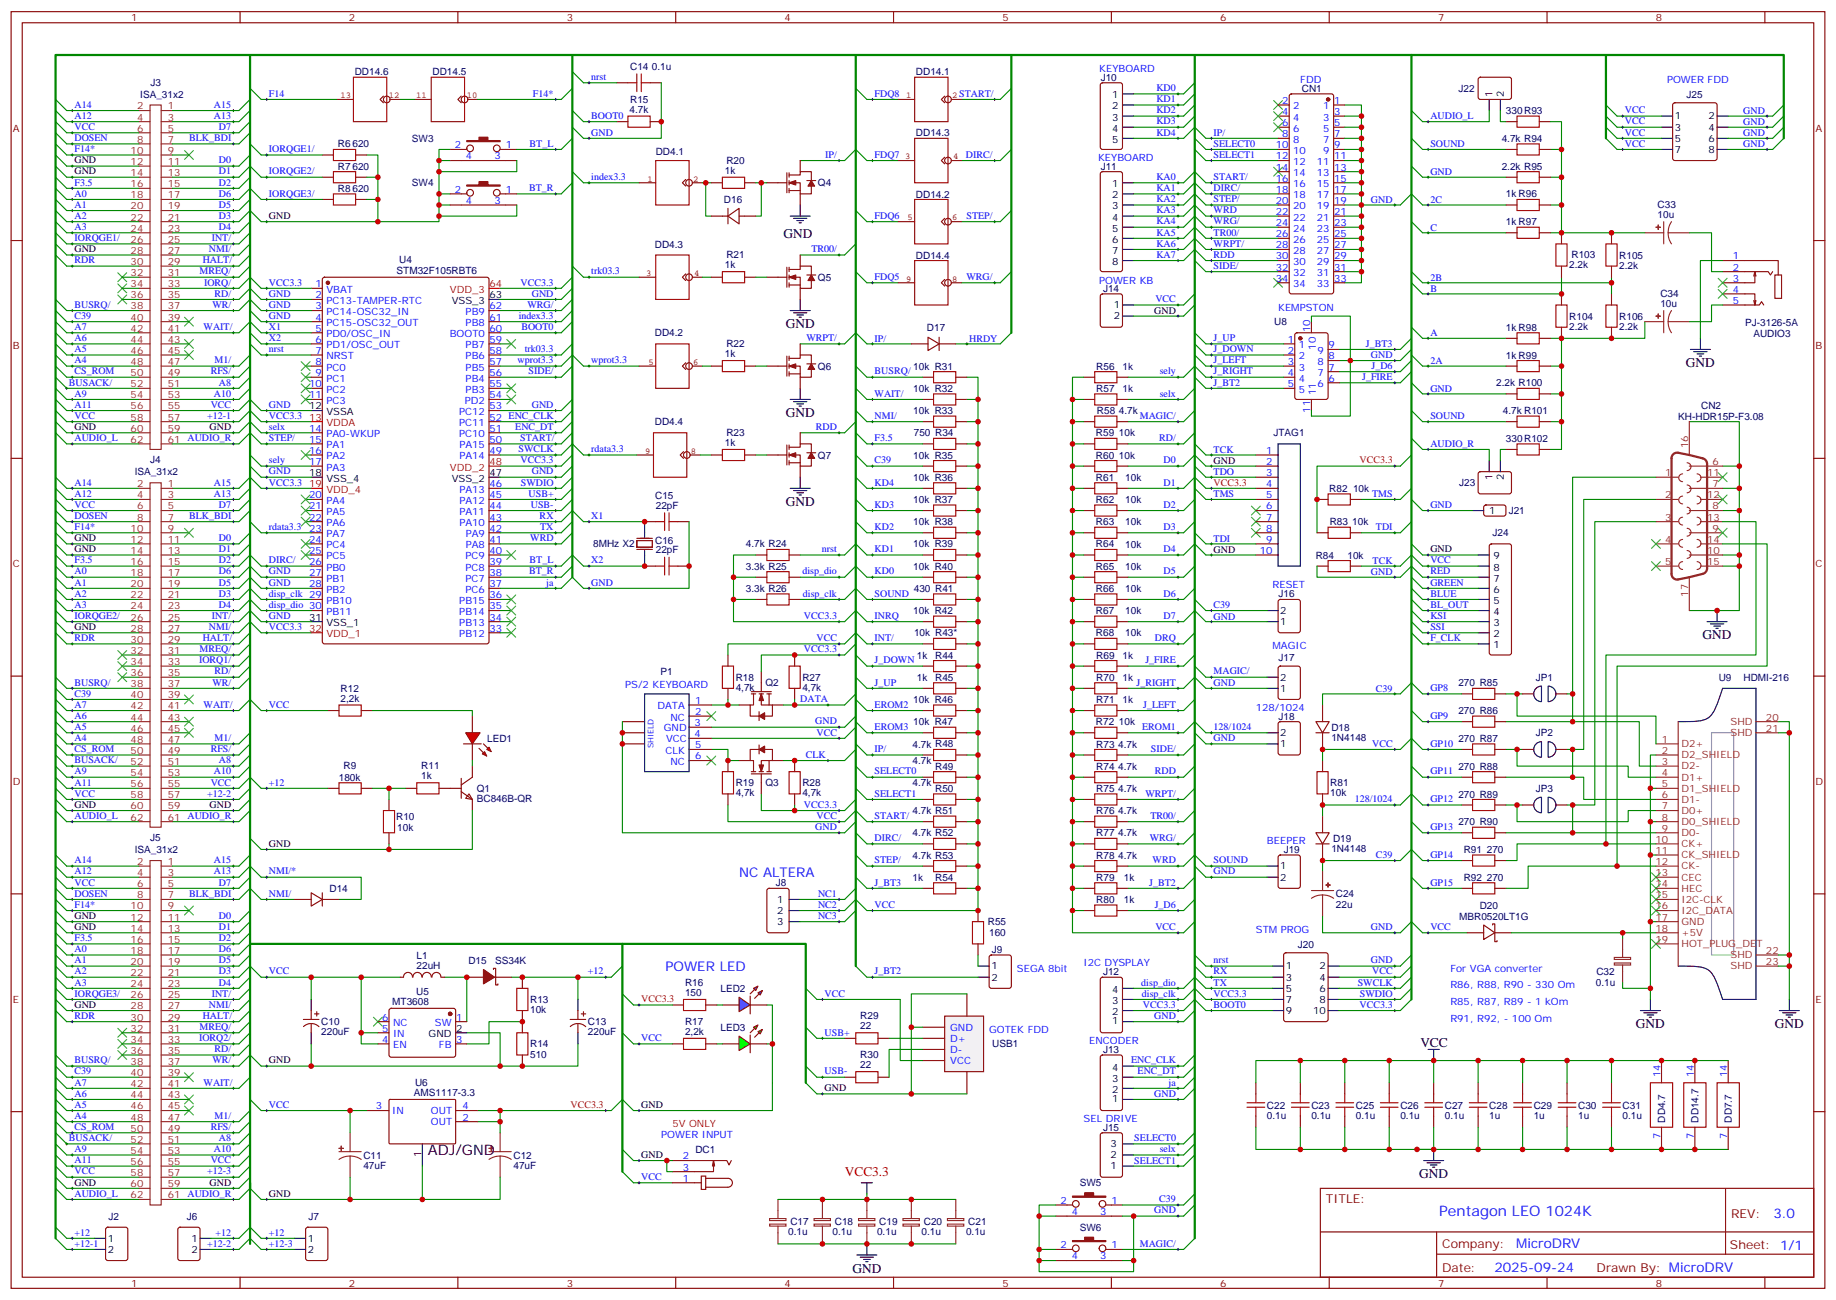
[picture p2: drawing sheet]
<svg xmlns="http://www.w3.org/2000/svg" width="583mm" height="413mm" viewBox="0 0 583 413" stroke-linecap="round" stroke-linejoin="round" font-family="sans-serif">
<defs><g id="words">
<text font-size="4.6" x="135.8" y="366.7">ADJ/GND</text>
<text font-size="4.6" fill="#00f" x="456.8" y="386.1">Pentagon LEO 1024K</text>
<g font-size="4.2">
<text x="248.7" y="75.7">GND</text>
<text x="249.4" y="104.2">GND</text>
<text x="535.2" y="116.6">GND</text>
<text x="249.4" y="132.5">GND</text>
<text x="249.4" y="160.7">GND</text>
<text x="540.5" y="203">GND</text>
<text x="519.3" y="326.5">GND</text>
<text x="563.4" y="326.5">GND</text>
<text x="450.8" y="332.5">VCC</text>
<text x="450.5" y="374.1">GND</text>
<text x="270.6" y="404.1">GND</text>
</g>
<g font-size="4.2" fill="#00f">
<text x="234.6" y="278.5">NC ALTERA</text>
<text x="211.3" y="308.4">POWER LED</text>
<text x="562.9" y="386.6">3.0</text>
<text x="481.3" y="396.1">MicroDRV</text>
<text x="474.4" y="403.9">2025-09-24</text>
</g>
<text font-size="4.2" fill="#f00" x="268.2" y="373.4">VCC3.3</text>
<g font-size="3.9" fill="#800">
<text x="420.9" y="381.9">TITLE:</text>
<text x="549.5" y="386.6">REV:</text>
<text x="457.8" y="396.1">Company:</text>
<text x="549.1" y="396.7">Sheet: 1/1</text>
<text x="457.8" y="403.8">Date:</text>
<text x="506.8" y="403.8">Drawn By: MicroDRV</text>
</g>
<g font-size="3.2" fill="#800">
<text x="41.6" y="6.7">1</text>
<text x="110.8" y="6.7">2</text>
<text x="179.9" y="6.7">3</text>
<text x="249.1" y="6.7">4</text>
<text x="318.2" y="6.7">5</text>
<text x="387.3" y="6.7">6</text>
<text x="456.5" y="6.7">7</text>
<text x="525.6" y="6.7">8</text>
<text x="4.1" y="41.8">A</text>
<text x="576.3" y="41.8">A</text>
<text x="4.1" y="110.9">B</text>
<text x="576.3" y="110.9">B</text>
<text x="4.1" y="180.1">C</text>
<text x="576.3" y="180.1">C</text>
<text x="4.1" y="249.2">D</text>
<text x="576.3" y="249.2">D</text>
<text x="4.1" y="318.4">E</text>
<text x="576.3" y="318.4">E</text>
<text x="41.6" y="408.5">1</text>
<text x="110.8" y="408.5">2</text>
<text x="179.9" y="408.5">3</text>
<text x="249.1" y="408.5">4</text>
<text x="318.2" y="408.5">5</text>
<text x="387.3" y="408.5">6</text>
<text x="456.5" y="408.5">7</text>
<text x="525.6" y="408.5">8</text>
</g>
<g font-size="3.2" fill="#000080">
<text x="112.6" y="23.9">DD14.6</text>
<text x="137.3" y="23.9">DD14.5</text>
<text x="200" y="22.1">C14</text>
<text x="206.9" y="22.1">0.1u</text>
<text x="290.8" y="23.9">DD14.1</text>
<text x="47.8" y="27.4">J3</text>
<text x="349.4" y="25.7">J10</text>
<text x="413.2" y="29.2">CN1</text>
<text x="463" y="29.2">J22</text>
<text x="44.5" y="31">ISA_31x2</text>
<text x="199.9" y="35.8">4.7k</text>
<text x="200" y="32.6">R15</text>
<text x="535.3" y="31">J25</text>
<text x="478" y="36.2">330R93</text>
<text x="107.3" y="46.8">R6</text>
<text x="111.9" y="46.8">620</text>
<text x="130.7" y="45.1">SW3</text>
<text x="290.8" y="43.3">DD14.3</text>
<text x="476.7" y="45">4.7k R94</text>
<text x="107.3" y="53.9">R7</text>
<text x="111.9" y="53.9">620</text>
<text x="208.1" y="49.2">DD4.1</text>
<text x="230.6" y="52">R20</text>
<text x="349.4" y="53.9">J11</text>
<text x="476.7" y="53.9">2.2k R95</text>
<text x="130.7" y="59.2">SW4</text>
<text x="230.1" y="55.2">1k</text>
<text x="259.6" y="59.2">Q4</text>
<text x="107.3" y="60.9">R8</text>
<text x="111.9" y="60.9">620</text>
<text x="229.8" y="64.5">D16</text>
<text x="290.8" y="62.7">DD14.2</text>
<text x="478" y="62.7">1k R96</text>
<text x="478" y="71.5">1k R97</text>
<text x="526.1" y="69.3">10u</text>
<text x="526.1" y="66.1">C33</text>
<text x="126.7" y="83.5">U4</text>
<text x="207.8" y="78.6">DD4.3</text>
<text x="230.6" y="82">R21</text>
<text x="290.8" y="82.1">DD14.4</text>
<text x="498.8" y="82">R103</text>
<text x="514" y="82.1">R105</text>
<text x="125.9" y="86.8">STM32F105RBT6</text>
<text x="230.1" y="85.2">1k</text>
<text x="259.6" y="89.2">Q5</text>
<text x="498.1" y="85.2">2.2k</text>
<text x="514" y="85.3">2.2k</text>
<text x="350.1" y="92.7">J14</text>
<text x="527.1" y="94.4">C34</text>
<text x="498.1" y="101.5">R104</text>
<text x="514" y="101.5">R106</text>
<text x="527.1" y="97.5">10u</text>
<text x="207.8" y="106.8">DD4.2</text>
<text x="294.2" y="105.1">D17</text>
<text x="404.4" y="103.3">U8</text>
<text x="478" y="105">1k R98</text>
<text x="498.1" y="104.7">2.2k</text>
<text x="514" y="104.7">2.2k</text>
<text x="554" y="103.5">PJ-3126-5A</text>
<text x="556.6" y="107">AUDIO3</text>
<text x="230.1" y="113.4">1k</text>
<text x="230.6" y="110.2">R22</text>
<text x="478" y="113.8">1k R99</text>
<text x="259.6" y="117.4">Q6</text>
<text x="289.9" y="117.4">10k R31</text>
<text x="348" y="117.4">R56</text>
<text x="356.3" y="117.4">1k</text>
<text x="289.9" y="124.4">10k R32</text>
<text x="348" y="124.5">R57</text>
<text x="356.3" y="124.5">1k</text>
<text x="474.9" y="122.7">2.2k R100</text>
<text x="289.9" y="131.5">10k R33</text>
<text x="348.2" y="131.5">R58</text>
<text x="355.2" y="131.5">4.7k</text>
<text x="477" y="131.5">4.7k R101</text>
<text x="540" y="129.8">CN2</text>
<text x="207.8" y="135">DD4.4</text>
<text x="532.7" y="133.3">KH-HDR15P-F3.08</text>
<text x="230.1" y="141.6">1k</text>
<text x="230.6" y="138.4">R23</text>
<text x="290.1" y="138.5">750 R34</text>
<text x="347.9" y="138.5">R59</text>
<text x="355.2" y="138.5">10k</text>
<text x="404.2" y="138.6">JTAG1</text>
<text x="478" y="140.3">330R102</text>
<text x="47.7" y="147">J4</text>
<text x="259.6" y="145.6">Q7</text>
<text x="289.9" y="145.6">10k R35</text>
<text x="347.9" y="145.6">R60</text>
<text x="355.2" y="145.6">10k</text>
<text x="42.8" y="150.9">ISA_31x2</text>
<text x="289.9" y="152.7">10k R36</text>
<text x="347.9" y="152.7">R61</text>
<text x="357.2" y="152.6">10k</text>
<text x="463.2" y="154.4">J23</text>
<text x="207.9" y="158.6">C15</text>
<text x="208.2" y="161.5">22pF</text>
<text x="289.9" y="159.7">10k R37</text>
<text x="347.9" y="159.7">R62</text>
<text x="357.2" y="159.7">10k</text>
<text x="421.9" y="156.2">R82</text>
<text x="429.5" y="156.2">10k</text>
<text x="289.9" y="166.8">10k R38</text>
<text x="347.9" y="166.8">R63</text>
<text x="357.2" y="166.7">10k</text>
<text x="422.1" y="166.8">R83</text>
<text x="429.3" y="166.8">10k</text>
<text x="478.9" y="163.3">J21</text>
<text x="188.3" y="173.8">8MHz X2</text>
<text x="207.9" y="172.7">C16</text>
<text x="236.8" y="173.8">4.7k R24</text>
<text x="289.9" y="173.8">10k R39</text>
<text x="347.9" y="173.8">R64</text>
<text x="357.2" y="173.9">10k</text>
<text x="473.8" y="170.3">J24</text>
<text x="208.2" y="175.6">22pF</text>
<text x="417.6" y="177.4">R84</text>
<text x="427.7" y="177.4">10k</text>
<text x="236.8" y="180.9">3.3k R25</text>
<text x="289.9" y="180.9">10k R40</text>
<text x="347.9" y="180.9">R65</text>
<text x="357.2" y="180.9">10k</text>
<text x="236.8" y="187.9">3.3k R26</text>
<text x="290.1" y="187.9">430 R41</text>
<text x="347.9" y="187.9">R66</text>
<text x="357.2" y="188">10k</text>
<text x="405.8" y="189.7">J16</text>
<text x="289.9" y="195">10k R42</text>
<text x="347.9" y="195">R67</text>
<text x="357.2" y="195">10k</text>
<text x="290.2" y="202.1">10k R43*</text>
<text x="347.9" y="202">R68</text>
<text x="357.2" y="202.1">10k</text>
<text x="291.1" y="209.1">1k</text>
<text x="296.8" y="209.1">R44</text>
<text x="348" y="209.1">R69</text>
<text x="356.3" y="209.1">1k</text>
<text x="405.9" y="209.7">J17</text>
<text x="209.7" y="214.4">P1</text>
<text x="108.1" y="219.6">R12</text>
<text x="233.5" y="219.3">4,7k</text>
<text x="233.5" y="216.2">R18</text>
<text x="243" y="217.9">Q2</text>
<text x="254.7" y="219.3">4,7k</text>
<text x="254.7" y="216.2">R27</text>
<text x="291.1" y="216.2">1k</text>
<text x="296.8" y="216.2">R45</text>
<text x="348" y="216.2">R70</text>
<text x="356.3" y="216.2">1k</text>
<text x="462.9" y="217.9">270 R85</text>
<text x="487.5" y="216.2">JP1</text>
<text x="545.5" y="216.2">U9</text>
<text x="553.4" y="216.2">HDMI-216</text>
<text x="108.1" y="222.8">2,2k</text>
<text x="289.9" y="223.2">10k R46</text>
<text x="348" y="223.2">R71</text>
<text x="356.3" y="223.2">1k</text>
<text x="462.9" y="226.8">270 R86</text>
<text x="289.9" y="230.3">10k R47</text>
<text x="347.9" y="230.3">R72</text>
<text x="355.2" y="230.3">10k</text>
<text x="405.8" y="228.5">J18</text>
<text x="422.6" y="232">D18</text>
<text x="487.5" y="233.8">JP2</text>
<text x="154.6" y="235.6">LED1</text>
<text x="289.7" y="237.4">4.7k R48</text>
<text x="348" y="237.4">R73</text>
<text x="355" y="237.4">4.7k</text>
<text x="422.6" y="235.3">1N4148</text>
<text x="462.9" y="235.6">270 R87</text>
<text x="109" y="244.2">R9</text>
<text x="133.7" y="244.2">R11</text>
<text x="289.7" y="242.7">4.7k</text>
<text x="296.8" y="244.4">R49</text>
<text x="348" y="244.4">R74</text>
<text x="355" y="244.4">4.7k</text>
<text x="462.9" y="244.4">270 R88</text>
<text x="107.6" y="247.9">180k</text>
<text x="133.7" y="247.5">1k</text>
<text x="151.3" y="251.4">Q1</text>
<text x="233.5" y="249.7">R19</text>
<text x="243" y="249.6">Q3</text>
<text x="254.7" y="249.7">R28</text>
<text x="289.7" y="249.7">4.7k</text>
<text x="296.8" y="251.4">R50</text>
<text x="348" y="251.4">R75</text>
<text x="355" y="251.4">4.7k</text>
<text x="422.3" y="249.7">R81</text>
<text x="487.5" y="251.5">JP3</text>
<text x="151.3" y="254.7">BC846B-QR</text>
<text x="233.5" y="252.8">4,7k</text>
<text x="254.7" y="252.8">4,7k</text>
<text x="422.3" y="252.9">10k</text>
<text x="462.9" y="253.2">270 R89</text>
<text x="125.7" y="260.2">R10</text>
<text x="126.1" y="263.8">10k</text>
<text x="289.7" y="258.5">4.7k R51</text>
<text x="348" y="258.5">R76</text>
<text x="355" y="258.5">4.7k</text>
<text x="462.9" y="262.1">270 R90</text>
<text x="47.7" y="267">J5</text>
<text x="289.7" y="265.6">4.7k R52</text>
<text x="348" y="265.5">R77</text>
<text x="355" y="265.5">4.7k</text>
<text x="423.1" y="267.3">D19</text>
<text x="42.8" y="270.8">ISA_31x2</text>
<text x="289.7" y="272.6">4.7k R53</text>
<text x="348" y="272.6">R78</text>
<text x="355" y="272.6">4.7k</text>
<text x="407.5" y="270.8">J19</text>
<text x="422.6" y="270.5">1N4148</text>
<text x="464.6" y="270.9">R91</text>
<text x="471.9" y="270.9">270</text>
<text x="246.2" y="281.4">J8</text>
<text x="289.7" y="279.6">1k</text>
<text x="296.8" y="279.6">R54</text>
<text x="348" y="279.6">R79</text>
<text x="356.7" y="279.7">1k</text>
<text x="464.6" y="279.7">R92</text>
<text x="471.9" y="279.7">270</text>
<text x="104.6" y="283.2">D14</text>
<text x="348" y="286.7">R80</text>
<text x="356.7" y="286.7">1k</text>
<text x="424" y="284.9">C24</text>
<text x="313.6" y="293.7">R55</text>
<text x="424" y="288.1">22u</text>
<text x="463.2" y="292">MBR0520LT1G</text>
<text x="469.7" y="288.5">D20</text>
<text x="314" y="297.3">160</text>
<text x="132.2" y="304.5">L1</text>
<text x="314.8" y="302.6">J9</text>
<text x="412" y="300.9">J20</text>
<text x="132.2" y="307.7">22uH</text>
<text x="148.7" y="306.2">D15</text>
<text x="157.2" y="306.2">SS34K</text>
<text x="350.1" y="309.7">J12</text>
<text x="506.7" y="309.6">C32</text>
<text x="132.1" y="316">U5</text>
<text x="217.5" y="316.3">150</text>
<text x="217.5" y="313">R16</text>
<text x="228.7" y="315">LED2</text>
<text x="506.6" y="313.1">0.1u</text>
<text x="124.5" y="319.1">MT3608</text>
<text x="168.3" y="321.6">10k</text>
<text x="168.3" y="318.4">R13</text>
<text x="273.1" y="323.6">R29</text>
<text x="102" y="328.7">220uF</text>
<text x="102" y="325.5">C10</text>
<text x="186.6" y="328.7">220uF</text>
<text x="186.6" y="325.5">C13</text>
<text x="217.5" y="328.6">2,2k</text>
<text x="217.5" y="325.3">R17</text>
<text x="228.7" y="327.3">LED3</text>
<text x="273.1" y="326.8">22</text>
<text x="168.3" y="335.8">510</text>
<text x="168.3" y="332.5">R14</text>
<text x="273.1" y="336">R30</text>
<text x="315" y="332.6">USB1</text>
<text x="350.1" y="334.3">J13</text>
<text x="273.1" y="339.2">22</text>
<text x="131.8" y="344.8">U6</text>
<text x="131.4" y="348">AMS1117-3.3</text>
<text x="402.2" y="352">C22</text>
<text x="416.3" y="352">C23</text>
<text x="430.4" y="352">C25</text>
<text x="444.5" y="352">C26</text>
<text x="458.6" y="352">C27</text>
<text x="472.7" y="352">C28</text>
<text x="486.8" y="352">C29</text>
<text x="500.9" y="352">C30</text>
<text x="515.1" y="352">C31</text>
<text x="350.1" y="359">J15</text>
<text x="402.2" y="355.1">0.1u</text>
<text x="416.3" y="355.1">0.1u</text>
<text x="430.4" y="355.1">0.1u</text>
<text x="444.5" y="355.1">0.1u</text>
<text x="458.6" y="355.1">0.1u</text>
<text x="472.7" y="355.2">1u</text>
<text x="486.8" y="355.2">1u</text>
<text x="500.9" y="355.2">1u</text>
<text x="515.1" y="355.2">0.1u</text>
<text x="528.6" y="356.4" transform="rotate(-90 528.6 356.4)">DD4.7</text>
<text x="539.2" y="356.4" transform="rotate(-90 539.2 356.4)">DD14.7</text>
<text x="549.7" y="356.4" transform="rotate(-90 549.7 356.4)">DD7.7</text>
<text x="115.4" y="371">47uF</text>
<text x="115.4" y="367.9">C11</text>
<text x="163" y="371">47uF</text>
<text x="163" y="367.9">C12</text>
<text x="220.7" y="366.1">DC1</text>
<text x="342.7" y="376.7">SW5</text>
<text x="34.4" y="387.3">J2</text>
<text x="59.3" y="387.3">J6</text>
<text x="97.9" y="387.3">J7</text>
<text x="250.9" y="388.9">C17</text>
<text x="265" y="388.9">C18</text>
<text x="279.1" y="388.9">C19</text>
<text x="293.2" y="388.9">C20</text>
<text x="307.3" y="388.9">C21</text>
<text x="250.2" y="392.1">0.1u</text>
<text x="264.3" y="392.1">0.1u</text>
<text x="278.4" y="392.1">0.1u</text>
<text x="292.5" y="392.1">0.1u</text>
<text x="306.6" y="392.1">0.1u</text>
<text x="342.7" y="390.8">SW6</text>
</g>
<g font-size="3.2" fill="#00f">
<text x="348.9" y="22.8">KEYBOARD</text>
<text x="187.7" y="25.4">nrst</text>
<text x="367.1" y="28.9">KD0</text>
<text x="412.7" y="26.3">FDD</text>
<text x="529.2" y="26.3">POWER FDD</text>
<text x="23.6" y="34.2">A14</text>
<text x="67.9" y="34.2">A15</text>
<text x="85.4" y="30.7">F14</text>
<text x="169.2" y="30.7">F14*</text>
<text x="277.6" y="30.7">FDQ8</text>
<text x="367.1" y="36">KD2</text>
<text x="367.1" y="32.5">KD1</text>
<text x="407" y="33">2</text>
<text x="410.5" y="34.7">2</text>
<text x="420" y="34.7">1</text>
<text x="423.5" y="33">1</text>
<text x="515.8" y="36">VCC</text>
<text x="23.6" y="41.3">VCC</text>
<text x="23.6" y="37.7">A12</text>
<text x="67.9" y="37.7">A13</text>
<text x="69.5" y="41.3">D7</text>
<text x="187.7" y="37.7">BOOT0</text>
<text x="367.1" y="39.5">KD3</text>
<text x="407" y="40">6</text>
<text x="407" y="36.5">4</text>
<text x="410.5" y="41.8">6</text>
<text x="410.5" y="38.3">4</text>
<text x="420" y="38.3">3</text>
<text x="420" y="41.8">5</text>
<text x="423.5" y="36.5">3</text>
<text x="423.5" y="40">5</text>
<text x="454" y="37.7">AUDIO_L</text>
<text x="515.8" y="39.5">VCC</text>
<text x="553.3" y="36.2">GND</text>
<text x="553.3" y="39.7">GND</text>
<text x="23.6" y="44.8">DOSEN</text>
<text x="60" y="44.8">BLK_BDI</text>
<text x="144.4" y="47.1">2</text>
<text x="160.5" y="47.1">1</text>
<text x="168.1" y="46.6">BT_L</text>
<text x="187.7" y="43">GND</text>
<text x="367.1" y="43">KD4</text>
<text x="385.2" y="43">IP/</text>
<text x="385.2" y="46.6">SELECT0</text>
<text x="405" y="47.1">10</text>
<text x="407" y="43.6">8</text>
<text x="410.5" y="45.3">8</text>
<text x="420" y="45.3">7</text>
<text x="423.5" y="43.6">7</text>
<text x="423.5" y="47.1">9</text>
<text x="454" y="46.7">SOUND</text>
<text x="515.8" y="43">VCC</text>
<text x="515.8" y="46.6">VCC</text>
<text x="553.3" y="43.2">GND</text>
<text x="553.3" y="46.7">GND</text>
<text x="23.6" y="48.3">F14*</text>
<text x="69.5" y="51.9">D0</text>
<text x="85.4" y="48.3">IORQGE1/</text>
<text x="147.9" y="50.6">4</text>
<text x="157" y="50.6">3</text>
<text x="262" y="50.1">IP/</text>
<text x="277.6" y="50.1">FDQ7</text>
<text x="306.6" y="50.1">DIRC/</text>
<text x="348.5" y="51">KEYBOARD</text>
<text x="385.2" y="50.1">SELECT1</text>
<text x="405" y="50.6">12</text>
<text x="410.5" y="52.4">12</text>
<text x="410.5" y="48.9">10</text>
<text x="418" y="52.4">11</text>
<text x="420" y="48.9">9</text>
<text x="423.5" y="50.6">11</text>
<text x="23.6" y="58.9">F3.5</text>
<text x="69.5" y="58.9">D2</text>
<text x="69.5" y="55.4">D1</text>
<text x="85.4" y="55.4">IORQGE2/</text>
<text x="187.7" y="57.1">index3.3</text>
<text x="367.1" y="57.1">KA0</text>
<text x="385.2" y="57.1">START/</text>
<text x="405" y="57.7">16</text>
<text x="405" y="54.2">14</text>
<text x="410.5" y="59.4">16</text>
<text x="410.5" y="55.9">14</text>
<text x="418" y="55.9">13</text>
<text x="418" y="59.4">15</text>
<text x="423.5" y="54.2">13</text>
<text x="423.5" y="57.7">15</text>
<text x="454" y="55.6">GND</text>
<text x="23.6" y="66">A1</text>
<text x="23.6" y="62.4">A0</text>
<text x="69.5" y="62.4">D6</text>
<text x="69.5" y="66">D5</text>
<text x="85.4" y="62.4">IORQGE3/</text>
<text x="144.4" y="61.2">2</text>
<text x="147.9" y="64.7">4</text>
<text x="157" y="64.7">3</text>
<text x="160.5" y="61.2">1</text>
<text x="168" y="60.7">BT_R</text>
<text x="367.1" y="64.2">KA2</text>
<text x="367.1" y="60.7">KA1</text>
<text x="385.2" y="60.7">DIRC/</text>
<text x="385.2" y="64.2">STEP/</text>
<text x="405" y="64.7">20</text>
<text x="405" y="61.2">18</text>
<text x="410.5" y="63">18</text>
<text x="418" y="63">17</text>
<text x="423.5" y="61.2">17</text>
<text x="423.5" y="64.7">19</text>
<text x="435.2" y="64.4">GND</text>
<text x="454" y="64.4">2C</text>
<text x="23.6" y="69.5">A2</text>
<text x="69.5" y="69.5">D3</text>
<text x="277.6" y="69.5">FDQ6</text>
<text x="306.8" y="69.5">STEP/</text>
<text x="367.1" y="71.3">KA4</text>
<text x="367.1" y="67.7">KA3</text>
<text x="385.2" y="67.7">WRD</text>
<text x="385.2" y="71.3">WRG/</text>
<text x="405" y="71.8">24</text>
<text x="405" y="68.3">22</text>
<text x="410.5" y="70">22</text>
<text x="410.5" y="66.5">20</text>
<text x="418" y="66.5">19</text>
<text x="418" y="70">21</text>
<text x="423.5" y="68.3">21</text>
<text x="423.5" y="71.8">23</text>
<text x="23.6" y="76.6">IORQGE1/</text>
<text x="23.6" y="73">A3</text>
<text x="67.2" y="76.6">INT/</text>
<text x="69.5" y="73">D4</text>
<text x="367.1" y="74.8">KA5</text>
<text x="385.2" y="74.8">TR00/</text>
<text x="405" y="75.3">26</text>
<text x="410.5" y="77.1">26</text>
<text x="410.5" y="73.6">24</text>
<text x="418" y="73.6">23</text>
<text x="418" y="77.1">25</text>
<text x="423.5" y="75.3">25</text>
<text x="454" y="73.2">C</text>
<text x="23.6" y="83.6">RDR</text>
<text x="64.4" y="83.6">HALT/</text>
<text x="66.3" y="80.1">NMI/</text>
<text x="257.5" y="80.1">TR00/</text>
<text x="367.1" y="81.8">KA7</text>
<text x="367.1" y="78.3">KA6</text>
<text x="385.2" y="78.3">WRPT/</text>
<text x="385.2" y="81.8">RDD</text>
<text x="405" y="82.4">30</text>
<text x="405" y="78.8">28</text>
<text x="410.5" y="80.6">28</text>
<text x="418" y="80.6">27</text>
<text x="423.5" y="78.8">27</text>
<text x="423.5" y="82.4">29</text>
<text x="550.1" y="82.4">1</text>
<text x="63.3" y="87.1">MREQ/</text>
<text x="187.7" y="87.1">trk03.3</text>
<text x="277.6" y="88.9">FDQ5</text>
<text x="306.8" y="88.9">WRG/</text>
<text x="385.2" y="85.4">SIDE/</text>
<text x="405" y="89.4">34</text>
<text x="405" y="85.9">32</text>
<text x="410.5" y="87.7">32</text>
<text x="410.5" y="84.1">30</text>
<text x="418" y="84.1">29</text>
<text x="418" y="87.7">31</text>
<text x="423.5" y="85.9">31</text>
<text x="423.5" y="89.4">33</text>
<text x="454" y="89.1">2B</text>
<text x="550.1" y="85.9">2</text>
<text x="550.1" y="89.4">3</text>
<text x="64.8" y="90.7">IORQ/</text>
<text x="68.1" y="94.2">RD/</text>
<text x="85.4" y="94.2">GND</text>
<text x="85.4" y="90.7">VCC3.3</text>
<text x="100.1" y="91.2">1</text>
<text x="100.1" y="94.7">2</text>
<text x="103.6" y="93">VBAT</text>
<text x="165.2" y="90.7">VCC3.3</text>
<text x="168.8" y="94.2">GND</text>
<text x="348.9" y="90.1">POWER KB</text>
<text x="366.8" y="96">VCC</text>
<text x="410.5" y="91.2">34</text>
<text x="418" y="91.2">33</text>
<text x="454" y="92.6">B</text>
<text x="550.1" y="93">4</text>
<text x="23.6" y="101.2">C39</text>
<text x="23.6" y="97.7">BUSRQ/</text>
<text x="67.4" y="97.7">WR/</text>
<text x="85.4" y="97.7">GND</text>
<text x="85.4" y="101.2">GND</text>
<text x="100.1" y="98.2">3</text>
<text x="100.1" y="101.8">4</text>
<text x="103.6" y="96.5">PC13-TAMPER-RTC</text>
<text x="103.6" y="100">PC14-OSC32_IN</text>
<text x="147.8" y="100">PB9</text>
<text x="155.4" y="101.8">61</text>
<text x="155.4" y="98.2">62</text>
<text x="164.7" y="101.2">index3.3</text>
<text x="167.4" y="97.7">WRG/</text>
<text x="405.7" y="98.6">KEMPSTON</text>
<text x="550.1" y="96.5">5</text>
<text x="23.6" y="104.8">A7</text>
<text x="64.6" y="104.8">WAIT/</text>
<text x="85.4" y="104.8">X1</text>
<text x="100.1" y="105.3">5</text>
<text x="103.6" y="103.5">PC15-OSC32_OUT</text>
<text x="103.6" y="107.1">PD0/OSC_IN</text>
<text x="142.8" y="107.1">BOOT0</text>
<text x="147.8" y="103.5">PB8</text>
<text x="155.4" y="105.3">60</text>
<text x="165.5" y="104.8">BOOT0</text>
<text x="415.9" y="105.5" transform="rotate(-90 415.9 105.5)">10</text>
<text x="454" y="106.7">A</text>
<text x="23.6" y="108.3">A6</text>
<text x="23.6" y="111.8">A5</text>
<text x="85.4" y="108.3">X2</text>
<text x="85.4" y="111.8">nrst</text>
<text x="100.1" y="108.8">6</text>
<text x="100.1" y="112.4">7</text>
<text x="103.6" y="110.6">PD1/OSC_OUT</text>
<text x="147.8" y="110.6">PB7</text>
<text x="155.4" y="112.4">58</text>
<text x="155.4" y="108.8">59</text>
<text x="166.6" y="111.8">trk03.3</text>
<text x="256" y="108.3">WRPT/</text>
<text x="277.6" y="108.5">IP/</text>
<text x="307.6" y="108.5">HRDY</text>
<text x="385.2" y="108.3">J_UP</text>
<text x="385.2" y="111.8">J_DOWN</text>
<text x="408.8" y="112.4">2</text>
<text x="408.8" y="108.8">1</text>
<text x="412.3" y="110.6">1</text>
<text x="417.7" y="111" transform="rotate(-90 417.7 111)">10</text>
<text x="418.2" y="112.4">9</text>
<text x="421.7" y="110.6">9</text>
<text x="433.6" y="110.1">J_BT3</text>
<text x="435.2" y="113.8">GND</text>
<text x="23.6" y="118.9">CS_ROM</text>
<text x="23.6" y="115.4">A4</text>
<text x="66.9" y="118.9">RFS/</text>
<text x="68.1" y="115.4">M1/</text>
<text x="100.1" y="115.9">8</text>
<text x="100.1" y="119.4">9</text>
<text x="103.6" y="114.1">NRST</text>
<text x="103.6" y="117.7">PC0</text>
<text x="147.8" y="117.7">PB5</text>
<text x="147.8" y="114.1">PB6</text>
<text x="155.4" y="119.4">56</text>
<text x="155.4" y="115.9">57</text>
<text x="164.3" y="115.4">wprot3.3</text>
<text x="167.8" y="118.9">SIDE/</text>
<text x="187.7" y="115.4">wprot3.3</text>
<text x="277.6" y="118.9">BUSRQ/</text>
<text x="368.1" y="118.9">sely</text>
<text x="385.2" y="115.4">J_LEFT</text>
<text x="385.2" y="118.9">J_RIGHT</text>
<text x="408.8" y="119.4">4</text>
<text x="408.8" y="115.9">3</text>
<text x="412.3" y="117.7">3</text>
<text x="412.3" y="114.1">2</text>
<text x="418.2" y="115.9">8</text>
<text x="418.2" y="119.4">7</text>
<text x="421.7" y="114.1">8</text>
<text x="421.7" y="117.7">7</text>
<text x="435.3" y="117.1">J_D6</text>
<text x="454" y="115.5">2A</text>
<text x="21.9" y="122.4">BUSACK/</text>
<text x="23.6" y="125.9">A9</text>
<text x="67.9" y="125.9">A10</text>
<text x="69.5" y="122.4">A8</text>
<text x="98.1" y="122.9">10</text>
<text x="103.6" y="121.2">PC1</text>
<text x="103.6" y="124.7">PC2</text>
<text x="147.8" y="124.7">PB3</text>
<text x="147.8" y="121.2">PB4</text>
<text x="155.4" y="122.9">55</text>
<text x="277.6" y="125.9">WAIT/</text>
<text x="368.1" y="125.9">selx</text>
<text x="385.2" y="122.4">J_BT2</text>
<text x="408.8" y="122.9">5</text>
<text x="412.3" y="124.7">5</text>
<text x="412.3" y="121.2">4</text>
<text x="417.7" y="125.5" transform="rotate(-90 417.7 125.5)">11</text>
<text x="418.2" y="122.9">6</text>
<text x="421.7" y="121.2">6</text>
<text x="432.4" y="120.6">J_FIRE</text>
<text x="454" y="124.4">GND</text>
<text x="23.6" y="129.5">A11</text>
<text x="66.9" y="129.5">VCC</text>
<text x="85.4" y="129.5">GND</text>
<text x="98.1" y="126.5">11</text>
<text x="103.6" y="128.2">PC3</text>
<text x="145.8" y="131.8">PC12</text>
<text x="147.5" y="128.2">PD2</text>
<text x="155.4" y="130">53</text>
<text x="155.4" y="126.5">54</text>
<text x="168.8" y="129.5">GND</text>
<text x="415.9" y="131" transform="rotate(-90 415.9 131)">11</text>
<text x="23.6" y="133">VCC</text>
<text x="65.8" y="133">+12-1</text>
<text x="85.4" y="136.5">selx</text>
<text x="85.4" y="133">VCC3.3</text>
<text x="98.1" y="137.1">14</text>
<text x="145.8" y="135.3">PC11</text>
<text x="155.4" y="137.1">51</text>
<text x="155.4" y="133.5">52 ENC_CLK</text>
<text x="163.6" y="136.5">ENC_DT</text>
<text x="259" y="136.5">RDD</text>
<text x="277.6" y="133">NMI/</text>
<text x="361.8" y="133">MAGIC/</text>
<text x="454" y="133.2">SOUND</text>
<text x="23.6" y="140.1">AUDIO_L</text>
<text x="85.4" y="140.1">STEP/</text>
<text x="98.1" y="140.6">15</text>
<text x="103.6" y="138.8">PA0-WKUP</text>
<text x="103.6" y="142.3">PA1</text>
<text x="145.8" y="138.8">PC10</text>
<text x="145.8" y="142.3">PA15</text>
<text x="155.4" y="140.6">50</text>
<text x="164.6" y="143.6">SWCLK</text>
<text x="165.1" y="140.1">START/</text>
<text x="187.7" y="143.6">rdata3.3</text>
<text x="277.6" y="140.1">F3.5</text>
<text x="368" y="140.1">RD/</text>
<text x="385.2" y="143.7">TCK</text>
<text x="454" y="141.8">AUDIO_R</text>
<text x="85.4" y="147.1">sely</text>
<text x="98.1" y="144.1">16</text>
<text x="98.1" y="147.6">17</text>
<text x="103.6" y="145.9">PA2</text>
<text x="103.6" y="149.4">PA3</text>
<text x="145.8" y="145.9">PA14</text>
<text x="155.4" y="144.1">49</text>
<text x="165.2" y="147.1">VCC3.3</text>
<text x="277.6" y="147.1">C39</text>
<text x="369.4" y="147.1">D0</text>
<text x="401.9" y="144.1">1</text>
<text x="401.9" y="147.6">2</text>
<text x="23.6" y="154.2">A14</text>
<text x="67.9" y="154.2">A15</text>
<text x="85.4" y="150.6">GND</text>
<text x="85.4" y="154.2">VCC3.3</text>
<text x="155.4" y="154.7">46</text>
<text x="165.3" y="154.2">SWDIO</text>
<text x="168.8" y="150.6">GND</text>
<text x="277.6" y="154.2">KD4</text>
<text x="369.4" y="154.2">D1</text>
<text x="385.2" y="150.8">TDO</text>
<text x="401.9" y="151.2">3</text>
<text x="401.9" y="154.7">4</text>
<text x="23.6" y="157.7">A12</text>
<text x="23.6" y="161.2">VCC</text>
<text x="67.9" y="157.7">A13</text>
<text x="69.5" y="161.2">D7</text>
<text x="98.1" y="158.2">20</text>
<text x="98.1" y="161.7">21</text>
<text x="103.6" y="160">PA4</text>
<text x="145.8" y="160">PA12</text>
<text x="145.8" y="156.5">PA13</text>
<text x="155.4" y="161.7">44</text>
<text x="155.4" y="158.2">45</text>
<text x="167.8" y="157.7">USB+</text>
<text x="168.5" y="161.2">USB-</text>
<text x="277.6" y="161.2">KD3</text>
<text x="369.4" y="161.2">D2</text>
<text x="385.2" y="157.9">TMS</text>
<text x="401.9" y="158.2">5</text>
<text x="401.9" y="161.7">6</text>
<text x="435.5" y="157.7">TMS</text>
<text x="454" y="161.4">GND</text>
<text x="23.6" y="164.7">DOSEN</text>
<text x="60" y="164.7">BLK_BDI</text>
<text x="98.1" y="165.3">22</text>
<text x="103.6" y="163.5">PA5</text>
<text x="103.6" y="167">PA6</text>
<text x="145.8" y="167">PA10</text>
<text x="145.8" y="163.5">PA11</text>
<text x="155.4" y="165.3">43</text>
<text x="171.3" y="164.7">RX</text>
<text x="187.7" y="164.7">X1</text>
<text x="401.9" y="165.3">7</text>
<text x="23.6" y="168.3">F14*</text>
<text x="69.5" y="171.8">D0</text>
<text x="85.4" y="168.3">rdata3.3</text>
<text x="98.1" y="168.8">23</text>
<text x="98.1" y="172.3">24</text>
<text x="103.6" y="170.6">PA7</text>
<text x="147.8" y="170.6">PA9</text>
<text x="155.4" y="172.3">41</text>
<text x="155.4" y="168.8">42</text>
<text x="168.3" y="171.8">WRD</text>
<text x="171.5" y="168.3">TX</text>
<text x="277.6" y="168.3">KD2</text>
<text x="369.4" y="168.3">D3</text>
<text x="385.2" y="172">TDI</text>
<text x="401.9" y="168.8">8</text>
<text x="401.9" y="172.3">9</text>
<text x="436.8" y="168.3">TDI</text>
<text x="23.6" y="178.9">F3.5</text>
<text x="69.5" y="175.3">D1</text>
<text x="69.5" y="178.9">D2</text>
<text x="85.4" y="178.9">DIRC/</text>
<text x="98.1" y="175.9">25</text>
<text x="98.1" y="179.4">26</text>
<text x="103.6" y="174.1">PC4</text>
<text x="103.6" y="177.6">PC5</text>
<text x="147.8" y="177.6">PC9</text>
<text x="147.8" y="174.1">PA8</text>
<text x="155.4" y="179.4">39</text>
<text x="155.4" y="175.9">40</text>
<text x="168.1" y="178.9">BT_L</text>
<text x="187.7" y="178.9">X2</text>
<text x="260.9" y="175.3">nrst</text>
<text x="277.6" y="175.3">KD1</text>
<text x="369.4" y="175.3">D4</text>
<text x="399.9" y="175.9">10</text>
<text x="435.7" y="179">TCK</text>
<text x="454" y="178.9">VCC</text>
<text x="23.6" y="182.4">A0</text>
<text x="23.6" y="185.9">A1</text>
<text x="69.5" y="185.9">D5</text>
<text x="69.5" y="182.4">D6</text>
<text x="85.4" y="185.9">GND</text>
<text x="85.4" y="182.4">GND</text>
<text x="98.1" y="182.9">27</text>
<text x="103.6" y="181.2">PB0</text>
<text x="103.6" y="184.7">PB1</text>
<text x="147.8" y="184.7">PC7</text>
<text x="147.8" y="181.2">PC8</text>
<text x="155.4" y="182.9">38</text>
<text x="168" y="182.4">BT_R</text>
<text x="173.4" y="185.9">ja</text>
<text x="187.7" y="185.9">GND</text>
<text x="254.7" y="182.4">disp_dio</text>
<text x="277.6" y="182.4">KD0</text>
<text x="369.4" y="182.4">D5</text>
<text x="435.2" y="182.6">GND</text>
<text x="454" y="182.4">RED</text>
<text x="23.6" y="189.4">A2</text>
<text x="69.5" y="189.4">D3</text>
<text x="85.4" y="189.4">disp_clk 29</text>
<text x="98.1" y="186.4">28</text>
<text x="103.6" y="188.2">PB2</text>
<text x="103.6" y="191.7">PB10</text>
<text x="145.8" y="191.7">PB15</text>
<text x="147.8" y="188.2">PC6</text>
<text x="155.4" y="190">36</text>
<text x="155.4" y="186.4">37</text>
<text x="254.9" y="189.4">disp_clk</text>
<text x="277.6" y="189.4">SOUND</text>
<text x="369.4" y="189.4">D6</text>
<text x="403.9" y="186.8">RESET</text>
<text x="454" y="189.4">BLUE</text>
<text x="454" y="186.2">GREEN</text>
<text x="23.6" y="193">A3</text>
<text x="23.6" y="196.5">IORQGE2/</text>
<text x="67.2" y="196.5">INT/</text>
<text x="69.5" y="193">D4</text>
<text x="85.4" y="196.5">GND</text>
<text x="85.4" y="193">disp_dio 30</text>
<text x="103.6" y="195.3">PB11</text>
<text x="145.8" y="195.3">PB14</text>
<text x="155.4" y="197">34</text>
<text x="155.4" y="193.5">35</text>
<text x="255.2" y="196.5">VCC3.3</text>
<text x="277.6" y="196.5">INRQ</text>
<text x="369.4" y="196.5">D7</text>
<text x="385.2" y="196.7">GND</text>
<text x="385.2" y="193">C39</text>
<text x="454" y="193">BL_OUT</text>
<text x="454" y="196.5">KSI</text>
<text x="23.6" y="203.6">RDR</text>
<text x="64.4" y="203.6">HALT/</text>
<text x="66.3" y="200">NMI/</text>
<text x="85.4" y="200">VCC3.3</text>
<text x="145.8" y="202.3">PB12</text>
<text x="145.8" y="198.8">PB13</text>
<text x="155.4" y="200.6">33</text>
<text x="259.2" y="203.6">VCC</text>
<text x="277.6" y="203.6">INT/</text>
<text x="366.6" y="203.6">DRQ</text>
<text x="454" y="203.6">F_CLK</text>
<text x="454" y="200">SSI</text>
<text x="63.3" y="207.1">MREQ/</text>
<text x="255.2" y="207.1">VCC3.3</text>
<text x="403.9" y="206.2">MAGIC</text>
<text x="63.2" y="210.6">IORQ1/</text>
<text x="68.1" y="214.1">RD/</text>
<text x="277.6" y="210.6">J_DOWN</text>
<text x="363.6" y="210.6">J_FIRE</text>
<text x="385.2" y="214.1">MAGIC/</text>
<text x="23.6" y="217.7">BUSRQ/</text>
<text x="23.6" y="221.2">C39</text>
<text x="67.4" y="217.7">WR/</text>
<text x="198.5" y="218.6">PS/2 KEYBOARD</text>
<text x="277.6" y="217.7">J_UP</text>
<text x="360.8" y="217.7">J_RIGHT</text>
<text x="385.2" y="217.9">GND</text>
<text x="436.8" y="219.6">C39</text>
<text x="454" y="219.4">GP8</text>
<text x="23.6" y="224.7">A7</text>
<text x="64.6" y="224.7">WAIT/</text>
<text x="85.4" y="224.7">VCC</text>
<text x="208.7" y="225.2">DATA</text>
<text x="220.7" y="223.5">1</text>
<text x="220.7" y="227">2</text>
<text x="254" y="223">DATA</text>
<text x="277.6" y="224.7">EROM2</text>
<text x="362.9" y="224.7">J_LEFT</text>
<text x="398.6" y="225.6">128/1024</text>
<text x="23.6" y="231.8">A5</text>
<text x="23.6" y="228.2">A6</text>
<text x="210.7" y="232">GND</text>
<text x="212.8" y="228.8">NC</text>
<text x="220.5" y="230.5">3</text>
<text x="258.8" y="230">GND</text>
<text x="259.2" y="233.5">VCC</text>
<text x="277.6" y="231.8">EROM3</text>
<text x="362.5" y="231.8">EROM1</text>
<text x="385.2" y="231.8">128/1024</text>
<text x="454" y="228.2">GP9</text>
<text x="23.6" y="238.8">CS_ROM</text>
<text x="23.6" y="235.3">A4</text>
<text x="66.9" y="238.8">RFS/</text>
<text x="68.1" y="235.3">M1/</text>
<text x="211.2" y="239.4">CLK</text>
<text x="211.4" y="235.5">VCC</text>
<text x="220.5" y="234.1">4</text>
<text x="220.7" y="237.6">5</text>
<text x="277.6" y="238.8">IP/</text>
<text x="365.3" y="238.8">SIDE/</text>
<text x="385.2" y="235.3">GND</text>
<text x="435.6" y="237.3">VCC</text>
<text x="454" y="237.1">GP10</text>
<text x="23.6" y="245.9">A9</text>
<text x="23.6" y="242.4">BUSACK/</text>
<text x="67.9" y="245.9">A10</text>
<text x="69.5" y="242.4">A8</text>
<text x="212.8" y="242.9">NC</text>
<text x="220.7" y="241.1">6</text>
<text x="255.8" y="240.6">CLK</text>
<text x="277.6" y="245.9">SELECT0</text>
<text x="366.6" y="245.9">RDD</text>
<text x="454" y="245.9">GP11</text>
<text x="23.6" y="249.4">A11</text>
<text x="66.9" y="249.4">VCC</text>
<text x="85.4" y="249.4">+12</text>
<text x="23.6" y="252.9">VCC</text>
<text x="65.8" y="252.9">+12-2</text>
<text x="255.2" y="256.5">VCC3.3</text>
<text x="277.6" y="252.9">SELECT1</text>
<text x="363.6" y="252.9">WRPT/</text>
<text x="430" y="254.7">128/1024</text>
<text x="454" y="254.7">GP12</text>
<text x="23.6" y="260">AUDIO_L</text>
<text x="258.8" y="263.5">GND</text>
<text x="259.2" y="260">VCC</text>
<text x="277.6" y="260">START/</text>
<text x="365.1" y="260">TR00/</text>
<text x="454" y="263.5">GP13</text>
<text x="277.6" y="267.1">DIRC/</text>
<text x="365" y="267.1">WRG/</text>
<text x="402.2" y="267.9">BEEPER</text>
<text x="23.6" y="274.1">A14</text>
<text x="67.9" y="274.1">A15</text>
<text x="277.6" y="274.1">STEP/</text>
<text x="365.9" y="274.1">WRD</text>
<text x="385.2" y="274.1">SOUND</text>
<text x="436.8" y="272.3">C39</text>
<text x="454" y="272.3">GP14</text>
<text x="23.6" y="281.2">VCC</text>
<text x="23.6" y="277.6">A12</text>
<text x="67.9" y="277.6">A13</text>
<text x="69.5" y="281.2">D7</text>
<text x="85.4" y="277.6">NMI/*</text>
<text x="277.6" y="281.2">J_BT3</text>
<text x="364.8" y="281.2">J_BT2</text>
<text x="385.2" y="277.6">GND</text>
<text x="454" y="281.2">GP15</text>
<text x="23.6" y="284.7">DOSEN</text>
<text x="60" y="284.7">BLK_BDI</text>
<text x="85.4" y="284.7">NMI/</text>
<text x="259.7" y="284.7">NC1</text>
<text x="23.6" y="288.2">F14*</text>
<text x="69.5" y="291.7">D0</text>
<text x="259.7" y="288.2">NC2</text>
<text x="259.7" y="291.7">NC3</text>
<text x="277.6" y="288.2">VCC</text>
<text x="366.5" y="288.2">J_D6</text>
<text x="23.6" y="298.8">F3.5</text>
<text x="69.5" y="298.8">D2</text>
<text x="69.5" y="295.3">D1</text>
<text x="366.8" y="295.3">VCC</text>
<text x="398.6" y="296.2">STM PROG</text>
<text x="435.2" y="295.3">GND</text>
<text x="454" y="295.3">VCC</text>
<text x="23.6" y="305.9">A1</text>
<text x="23.6" y="302.3">A0</text>
<text x="69.5" y="302.3">D6</text>
<text x="69.5" y="305.9">D5</text>
<text x="385.2" y="305.9">nrst</text>
<text x="435.2" y="305.9">GND</text>
<text x="23.6" y="309.4">A2</text>
<text x="69.5" y="309.4">D3</text>
<text x="85.4" y="309.4">VCC</text>
<text x="186.6" y="309.4">+12</text>
<text x="277.6" y="309.4">J_BT2</text>
<text x="322.8" y="308.5">SEGA 8bit</text>
<text x="344" y="306.7">I2C DYSPLAY</text>
<text x="385.2" y="309.4">RX</text>
<text x="435.6" y="309.4">VCC</text>
<text x="460.4" y="308.5">For VGA converter</text>
<text x="23.6" y="316.4">IORQGE3/</text>
<text x="23.6" y="312.9">A3</text>
<text x="67.2" y="316.4">INT/</text>
<text x="69.5" y="312.9">D4</text>
<text x="261.8" y="316.4">VCC</text>
<text x="362.3" y="312.9">disp_dio</text>
<text x="362.5" y="316.4">disp_clk</text>
<text x="385.2" y="312.9">TX</text>
<text x="385.2" y="316.4">VCC3.3</text>
<text x="431" y="312.9">SWCLK</text>
<text x="431.7" y="316.4">SWDIO</text>
<text x="460.4" y="313.8">R86, R88, R90 - 330 Om</text>
<text x="23.6" y="323.5">RDR</text>
<text x="64.4" y="323.5">HALT/</text>
<text x="66.3" y="320">NMI/</text>
<text x="362.8" y="320">VCC3.3</text>
<text x="366.4" y="323.5">GND</text>
<text x="385.2" y="320">BOOT0</text>
<text x="431.6" y="320">VCC3.3</text>
<text x="460.4" y="319.1">R85, R87, R89 - 1 kOm</text>
<text x="63.3" y="327">MREQ/</text>
<text x="121.3" y="327.6">5</text>
<text x="121.3" y="324">6</text>
<text x="124.8" y="329.3">IN</text>
<text x="124.8" y="325.8">NC</text>
<text x="138" y="325.8">SW</text>
<text x="144.8" y="324">1</text>
<text x="261.8" y="328.8">USB+</text>
<text x="301.6" y="327.2">GND</text>
<text x="314" y="327.9">GOTEK FDD</text>
<text x="460.4" y="324.4">R91, R92, - 100 Om</text>
<text x="63.2" y="330.6">IORQ2/</text>
<text x="68.1" y="334.1">RD/</text>
<text x="121.3" y="331.1">4</text>
<text x="124.8" y="332.8">EN</text>
<text x="139.3" y="332.8">FB</text>
<text x="144.8" y="331.1">3</text>
<text x="203.6" y="330.6">VCC</text>
<text x="301.6" y="334.3">D-</text>
<text x="301.6" y="330.7">D+</text>
<text x="345.7" y="331.4">ENCODER</text>
<text x="23.6" y="341.1">C39</text>
<text x="23.6" y="337.6">BUSRQ/</text>
<text x="67.4" y="337.6">WR/</text>
<text x="261.8" y="341.1">USB-</text>
<text x="301.6" y="337.8">VCC</text>
<text x="359" y="337.6">ENC_CLK</text>
<text x="361.1" y="341.1">ENC_DT</text>
<text x="23.6" y="344.7">A7</text>
<text x="64.6" y="344.7">WAIT/</text>
<text x="371" y="344.7">ja</text>
<text x="527" y="342" transform="rotate(-90 527 342)">14</text>
<text x="537.6" y="342" transform="rotate(-90 537.6 342)">14</text>
<text x="548.2" y="342" transform="rotate(-90 548.2 342)">14</text>
<text x="23.6" y="348.2">A6</text>
<text x="23.6" y="351.7">A5</text>
<text x="85.4" y="351.7">VCC</text>
<text x="119.3" y="352.2">3</text>
<text x="124.5" y="353.7">IN</text>
<text x="136.8" y="353.7">OUT</text>
<text x="146.8" y="352.2">4</text>
<text x="366.4" y="348.2">GND</text>
<text x="23.6" y="355.2">A4</text>
<text x="23.6" y="358.8">CS_ROM</text>
<text x="66.9" y="358.8">RFS/</text>
<text x="68.1" y="355.2">M1/</text>
<text x="136.8" y="357.2">OUT</text>
<text x="146.8" y="355.8">2</text>
<text x="344" y="356.1">SEL DRIVE</text>
<text x="21.9" y="362.3">BUSACK/</text>
<text x="23.6" y="365.8">A9</text>
<text x="67.9" y="365.8">A10</text>
<text x="69.5" y="362.3">A8</text>
<text x="209.9" y="361.4">POWER INPUT</text>
<text x="360.1" y="362.3">SELECT0</text>
<text x="368.1" y="365.8">selx</text>
<text x="527" y="361.7" transform="rotate(-90 527 361.7)">7</text>
<text x="537.6" y="361.7" transform="rotate(-90 537.6 361.7)">7</text>
<text x="548.2" y="361.7" transform="rotate(-90 548.2 361.7)">7</text>
<text x="23.6" y="369.4">A11</text>
<text x="66.9" y="369.4">VCC</text>
<text x="216.7" y="371.7">3</text>
<text x="216.7" y="368.1">2</text>
<text x="360.1" y="369.5">SELECT1</text>
<text x="23.6" y="372.9">VCC</text>
<text x="65.8" y="372.9">+12-3</text>
<text x="203.6" y="374.6">VCC</text>
<text x="216.7" y="375.2">1</text>
<text x="23.6" y="379.9">AUDIO_L</text>
<text x="336.6" y="382.2">2</text>
<text x="352.8" y="382.2">1</text>
<text x="368" y="381.7">C39</text>
<text x="340.2" y="385.8">4</text>
<text x="349.2" y="385.8">3</text>
<text x="366.4" y="385.2">GND</text>
<text x="23.6" y="392.3">+12</text>
<text x="23.6" y="395.8">+12-1</text>
<text x="65.8" y="395.8">+12-2</text>
<text x="68.4" y="392.3">+12</text>
<text x="85.4" y="392.3">+12</text>
<text x="85.4" y="395.8">+12-3</text>
<text x="361.8" y="395.8">MAGIC/</text>
<text x="336.6" y="396.3">2</text>
<text x="340.2" y="399.9">4</text>
<text x="349.2" y="399.9">3</text>
<text x="352.8" y="396.3">1</text>
</g>
<g font-size="3.2" fill="#8d2323">
<text x="43.5" y="34.7">2</text>
<text x="53.3" y="34.7">1</text>
<text x="43.5" y="38.3">4</text>
<text x="43.5" y="41.8">6</text>
<text x="53.3" y="38.3">3</text>
<text x="53.3" y="41.8">5</text>
<text x="43.5" y="45.3">8</text>
<text x="53.3" y="45.3">7</text>
<text x="41.5" y="48.9">10</text>
<text x="41.5" y="52.4">12</text>
<text x="53.3" y="48.9">9</text>
<text x="53.3" y="52.4">11</text>
<text x="41.5" y="55.9">14</text>
<text x="41.5" y="59.4">16</text>
<text x="53.3" y="55.9">13</text>
<text x="53.3" y="59.4">15</text>
<text x="41.5" y="63">18</text>
<text x="53.3" y="63">17</text>
<text x="41.5" y="66.5">20</text>
<text x="41.5" y="70">22</text>
<text x="53.3" y="70">21</text>
<text x="53.3" y="66.5">19</text>
<text x="41.5" y="73.6">24</text>
<text x="41.5" y="77.1">26</text>
<text x="53.3" y="73.6">23</text>
<text x="53.3" y="77.1">25</text>
<text x="41.5" y="80.6">28</text>
<text x="53.3" y="80.6">27</text>
<text x="41.5" y="84.1">30</text>
<text x="41.5" y="87.7">32</text>
<text x="53.3" y="87.7">31</text>
<text x="53.3" y="84.1">29</text>
<text x="41.5" y="91.2">34</text>
<text x="41.5" y="94.7">36</text>
<text x="53.3" y="91.2">33</text>
<text x="53.3" y="94.7">35</text>
<text x="41.5" y="101.8">40</text>
<text x="41.5" y="98.2">38</text>
<text x="53.3" y="98.2">37</text>
<text x="53.3" y="101.8">39</text>
<text x="41.5" y="105.3">42</text>
<text x="53.3" y="105.3">41</text>
<text x="41.5" y="108.8">44</text>
<text x="41.5" y="112.4">46</text>
<text x="53.3" y="108.8">43</text>
<text x="53.3" y="112.4">45</text>
<text x="41.5" y="119.4">50</text>
<text x="41.5" y="115.9">48</text>
<text x="53.3" y="115.9">47</text>
<text x="53.3" y="119.4">49</text>
<text x="41.5" y="122.9">52</text>
<text x="53.3" y="122.9">51</text>
<text x="41.5" y="126.5">54</text>
<text x="41.5" y="130">56</text>
<text x="53.3" y="126.5">53</text>
<text x="53.3" y="130">55</text>
<text x="41.5" y="137.1">60</text>
<text x="41.5" y="133.5">58</text>
<text x="53.3" y="133.5">57</text>
<text x="53.3" y="137.1">59</text>
<text x="41.5" y="140.6">62</text>
<text x="53.3" y="140.6">61 AUDIO_R</text>
<text x="535.9" y="142.3" transform="rotate(-90 535.9 142.3)">16</text>
<text x="543.6" y="147.6">6</text>
<text x="43.5" y="154.7">2</text>
<text x="53.3" y="154.7">1</text>
<text x="528.6" y="151.2">1</text>
<text x="541.9" y="151.2">11</text>
<text x="543.6" y="154.7">7</text>
<text x="43.5" y="158.2">4</text>
<text x="43.5" y="161.7">6</text>
<text x="53.3" y="158.2">3</text>
<text x="53.3" y="161.7">5</text>
<text x="528.6" y="158.2">2</text>
<text x="541.9" y="158.2">12</text>
<text x="543.6" y="161.7">8</text>
<text x="43.5" y="165.3">8</text>
<text x="53.3" y="165.3">7</text>
<text x="528.6" y="165.3">3</text>
<text x="541.9" y="165.3">13</text>
<text x="41.5" y="168.8">10</text>
<text x="41.5" y="172.3">12</text>
<text x="53.3" y="168.8">9</text>
<text x="53.3" y="172.3">11</text>
<text x="528.6" y="172.3">4</text>
<text x="541.9" y="172.3">14</text>
<text x="543.6" y="168.8">9</text>
<text x="41.5" y="175.9">14</text>
<text x="41.5" y="179.4">16</text>
<text x="53.3" y="175.9">13</text>
<text x="53.3" y="179.4">15</text>
<text x="528.6" y="179.4">5</text>
<text x="541.9" y="175.9">10</text>
<text x="541.9" y="179.4">15</text>
<text x="41.5" y="182.9">18</text>
<text x="53.3" y="182.9">17</text>
<text x="41.5" y="186.4">20</text>
<text x="41.5" y="190">22</text>
<text x="53.3" y="190">21</text>
<text x="53.3" y="186.4">19</text>
<text x="535.9" y="189.4" transform="rotate(-90 535.9 189.4)">17</text>
<text x="41.5" y="193.5">24</text>
<text x="41.5" y="197">26</text>
<text x="53.3" y="193.5">23</text>
<text x="53.3" y="197">25</text>
<text x="41.5" y="200.6">28</text>
<text x="53.3" y="200.6">27</text>
<text x="41.5" y="204.1">30</text>
<text x="41.5" y="207.6">32</text>
<text x="53.3" y="207.6">31</text>
<text x="53.3" y="204.1">29</text>
<text x="41.5" y="211.1">34</text>
<text x="41.5" y="214.7">36</text>
<text x="53.3" y="211.1">33</text>
<text x="53.3" y="214.7">35</text>
<text x="41.5" y="221.7">40</text>
<text x="41.5" y="218.2">38</text>
<text x="53.3" y="218.2">37</text>
<text x="53.3" y="221.7">39</text>
<text x="41.5" y="225.2">42</text>
<text x="53.3" y="225.2">41</text>
<text x="41.5" y="228.8">44</text>
<text x="41.5" y="232.3">46</text>
<text x="53.3" y="228.8">43</text>
<text x="53.3" y="232.3">45</text>
<text x="549.3" y="233.7">SHD</text>
<text x="549.3" y="230.2">SHD</text>
<text x="560.6" y="232.3">21</text>
<text x="560.6" y="228.8">20</text>
<text x="41.5" y="239.4">50</text>
<text x="41.5" y="235.8">48</text>
<text x="53.3" y="235.8">47</text>
<text x="53.3" y="239.4">49</text>
<text x="527.5" y="239.4">2</text>
<text x="527.5" y="235.8">1</text>
<text x="533.8" y="237.2">D2+</text>
<text x="41.5" y="242.9">52</text>
<text x="53.3" y="242.9">51</text>
<text x="527.5" y="242.9">3</text>
<text x="533.8" y="244.3">D2-</text>
<text x="533.8" y="240.8">D2_SHIELD</text>
<text x="41.5" y="246.4">54</text>
<text x="41.5" y="249.9">56</text>
<text x="53.3" y="246.4">53</text>
<text x="53.3" y="249.9">55</text>
<text x="527.5" y="249.9">5</text>
<text x="527.5" y="246.4">4</text>
<text x="533.8" y="251.4">D1_SHIELD</text>
<text x="533.8" y="247.8">D1+</text>
<text x="41.5" y="257">60</text>
<text x="41.5" y="253.5">58</text>
<text x="53.3" y="253.5">57</text>
<text x="53.3" y="257">59</text>
<text x="527.5" y="257">7</text>
<text x="527.5" y="253.5">6</text>
<text x="533.8" y="254.9">D1-</text>
<text x="41.5" y="260.5">62</text>
<text x="53.3" y="260.5">61 AUDIO_R</text>
<text x="527.5" y="260.5">8</text>
<text x="533.8" y="261.9">D0_SHIELD</text>
<text x="533.8" y="258.4">D0+</text>
<text x="525.5" y="267.6">10</text>
<text x="527.5" y="264.1">9</text>
<text x="533.8" y="269">CK+</text>
<text x="533.8" y="265.5">D0-</text>
<text x="43.5" y="274.6">2</text>
<text x="53.3" y="274.6">1</text>
<text x="525.5" y="274.6">12</text>
<text x="525.5" y="271.1">11</text>
<text x="533.8" y="272.5">CK_SHIELD</text>
<text x="43.5" y="278.2">4</text>
<text x="43.5" y="281.7">6</text>
<text x="53.3" y="278.2">3</text>
<text x="53.3" y="281.7">5</text>
<text x="525.5" y="281.7">14</text>
<text x="525.5" y="278.2">13</text>
<text x="533.8" y="279.6">CEC</text>
<text x="533.8" y="276">CK-</text>
<text x="43.5" y="285.2">8</text>
<text x="53.3" y="285.2">7</text>
<text x="525.5" y="285.2">15</text>
<text x="533.8" y="286.6">I2C-CLK</text>
<text x="533.8" y="283.1">HEC</text>
<text x="41.5" y="288.7">10</text>
<text x="41.5" y="292.3">12</text>
<text x="53.3" y="288.7">9</text>
<text x="53.3" y="292.3">11</text>
<text x="525.5" y="292.3">17</text>
<text x="525.5" y="288.7">16</text>
<text x="533.8" y="293.7">GND</text>
<text x="533.8" y="290.2">I2C_DATA</text>
<text x="41.5" y="295.8">14</text>
<text x="41.5" y="299.3">16</text>
<text x="53.3" y="295.8">13</text>
<text x="53.3" y="299.3">15</text>
<text x="525.5" y="299.3">19</text>
<text x="525.5" y="295.8">18</text>
<text x="533.8" y="297.2">+5V</text>
<text x="41.5" y="302.9">18</text>
<text x="53.3" y="302.9">17</text>
<text x="533.8" y="300.7">HOT_PLUG_DET</text>
<text x="549.3" y="304.3">SHD</text>
<text x="560.6" y="302.9">22</text>
<text x="41.5" y="306.4">20</text>
<text x="41.5" y="309.9">22</text>
<text x="53.3" y="309.9">21</text>
<text x="53.3" y="306.4">19</text>
<text x="549.3" y="307.8">SHD</text>
<text x="560.6" y="306.4">23</text>
<text x="41.5" y="313.4">24</text>
<text x="41.5" y="317">26</text>
<text x="53.3" y="313.4">23</text>
<text x="53.3" y="317">25</text>
<text x="41.5" y="320.5">28</text>
<text x="53.3" y="320.5">27</text>
<text x="41.5" y="324">30</text>
<text x="41.5" y="327.6">32</text>
<text x="53.3" y="327.6">31</text>
<text x="53.3" y="324">29</text>
<text x="41.5" y="331.1">34</text>
<text x="41.5" y="334.6">36</text>
<text x="53.3" y="331.1">33</text>
<text x="53.3" y="334.6">35</text>
<text x="41.5" y="341.7">40</text>
<text x="41.5" y="338.1">38</text>
<text x="53.3" y="338.1">37</text>
<text x="53.3" y="341.7">39</text>
<text x="41.5" y="345.2">42</text>
<text x="53.3" y="345.2">41</text>
<text x="41.5" y="348.7">44</text>
<text x="41.5" y="352.2">46</text>
<text x="53.3" y="348.7">43</text>
<text x="53.3" y="352.2">45</text>
<text x="41.5" y="359.3">50</text>
<text x="41.5" y="355.8">48</text>
<text x="53.3" y="355.8">47</text>
<text x="53.3" y="359.3">49</text>
<text x="41.5" y="362.8">52</text>
<text x="53.3" y="362.8">51</text>
<text x="41.5" y="366.4">54</text>
<text x="41.5" y="369.9">56</text>
<text x="53.3" y="366.4">53</text>
<text x="53.3" y="369.9">55</text>
<text x="41.5" y="376.9">60</text>
<text x="41.5" y="373.4">58</text>
<text x="53.3" y="373.4">57</text>
<text x="53.3" y="376.9">59</text>
<text x="41.5" y="380.5">62</text>
<text x="53.3" y="380.5">61 AUDIO_R</text>
</g>
<g font-size="3.2">
<text x="353" y="31.2">1</text>
<text x="353" y="34.7">2</text>
<text x="473.8" y="30.9" transform="rotate(-90 473.8 30.9)">1</text>
<text x="477.3" y="30.9" transform="rotate(-90 477.3 30.9)">2</text>
<text x="353" y="38.3">3</text>
<text x="353" y="41.8">4</text>
<text x="531.6" y="37.9">1</text>
<text x="531.6" y="41.5">3</text>
<text x="542.3" y="37.9">2</text>
<text x="542.3" y="41.5">4</text>
<text x="353" y="45.3">5</text>
<text x="531.6" y="45">5</text>
<text x="542.3" y="45">6</text>
<text x="23.6" y="51.9">GND</text>
<text x="531.6" y="48.5">7</text>
<text x="542.3" y="48.5">8</text>
<text x="23.6" y="55.4">GND</text>
<text x="353" y="59.4">1</text>
<text x="353" y="63">2</text>
<text x="85.4" y="69.5">GND</text>
<text x="353" y="66.5">3</text>
<text x="353" y="70">4</text>
<text x="353" y="73.6">5</text>
<text x="353" y="77.1">6</text>
<text x="23.6" y="80.1">GND</text>
<text x="353" y="80.6">7</text>
<text x="353" y="84.1">8</text>
<text x="155.4" y="94.7">63</text>
<text x="143.4" y="96.5">VSS_3</text>
<text x="353.6" y="97.9">1</text>
<text x="353.6" y="101.4">2</text>
<text x="366.4" y="99.6">GND</text>
<text x="98.1" y="130">12</text>
<text x="103.6" y="131.8">VSSA</text>
<text x="23.6" y="136.5">GND</text>
<text x="66.5" y="136.5">GND</text>
<text x="385.2" y="147.3">GND</text>
<text x="98.1" y="151.2">18</text>
<text x="103.6" y="152.9">VSS_4</text>
<text x="143.4" y="152.9">VSS_2</text>
<text x="155.4" y="151.2">47</text>
<text x="473.8" y="152.5" transform="rotate(-90 473.8 152.5)">1</text>
<text x="477.3" y="152.5" transform="rotate(-90 477.3 152.5)">2</text>
<text x="472.7" y="163.2">1</text>
<text x="23.6" y="171.8">GND</text>
<text x="23.6" y="175.3">GND</text>
<text x="385.2" y="175.5">GND</text>
<text x="454" y="175.3">GND</text>
<text x="474" y="177.6">9</text>
<text x="474" y="184.7">7</text>
<text x="474" y="181.2">8</text>
<text x="474" y="191.7">5</text>
<text x="474" y="188.2">6</text>
<text x="98.1" y="197">31</text>
<text x="406.4" y="194.9">2</text>
<text x="474" y="195.3">4</text>
<text x="23.6" y="200">GND</text>
<text x="103.6" y="198.8">VSS_1</text>
<text x="406.4" y="198.4">1</text>
<text x="474" y="202.3">2</text>
<text x="474" y="198.8">3</text>
<text x="474" y="205.8">1</text>
<text x="406.4" y="219.6">1</text>
<text x="406.4" y="216.1">2</text>
<text x="406.4" y="233.7">2</text>
<text x="406.4" y="237.2">1</text>
<text x="23.6" y="256.5">GND</text>
<text x="66.5" y="256.5">GND</text>
<text x="85.4" y="268.8">GND</text>
<text x="406.4" y="276">1</text>
<text x="406.4" y="279.6">2</text>
<text x="246.7" y="286.6">1</text>
<text x="23.6" y="291.7">GND</text>
<text x="246.7" y="293.7">3</text>
<text x="246.7" y="290.2">2</text>
<text x="23.6" y="295.3">GND</text>
<text x="314.7" y="307.8">1</text>
<text x="314.7" y="311.3">2</text>
<text x="408.2" y="307.8">1</text>
<text x="408.2" y="311.3">3</text>
<text x="418.8" y="307.8">2</text>
<text x="418.8" y="311.3">4</text>
<text x="353" y="315.2">4</text>
<text x="408.2" y="314.9">5</text>
<text x="418.8" y="314.9">6</text>
<text x="23.6" y="320">GND</text>
<text x="353" y="322.3">2</text>
<text x="353" y="318.7">3</text>
<text x="408.2" y="318.4">7</text>
<text x="408.2" y="321.9">9</text>
<text x="416.8" y="321.9">10</text>
<text x="418.8" y="318.4">8</text>
<text x="136.1" y="329.3">GND</text>
<text x="144.8" y="327.6">2</text>
<text x="353" y="325.1">1</text>
<text x="85.4" y="337.6">GND</text>
<text x="353" y="339.9">4</text>
<text x="261.8" y="346.4">GND</text>
<text x="353" y="347">2</text>
<text x="353" y="343.4">3</text>
<text x="203.6" y="351.7">GND</text>
<text x="353" y="349.8">1</text>
<text x="352.5" y="364.2">3</text>
<text x="133.7" y="367.3" transform="rotate(-90 133.7 367.3)">1</text>
<text x="203.6" y="367.6">GND</text>
<text x="352.5" y="371.3">1</text>
<text x="352.5" y="367.8">2</text>
<text x="23.6" y="376.4">GND</text>
<text x="66.5" y="376.4">GND</text>
<text x="85.4" y="379.9">GND</text>
<text x="34.2" y="394.2">1</text>
<text x="60.8" y="394.2">1</text>
<text x="97.7" y="394.2">1</text>
<text x="34.2" y="397.8">2</text>
<text x="60.8" y="397.8">2</text>
<text x="97.7" y="397.8">2</text>
</g>
<g font-size="3.2" fill="#f00">
<text x="142.8" y="93">VDD_3</text>
<text x="155.4" y="91.2">64</text>
<text x="98.1" y="133.5">13</text>
<text x="103.6" y="135.3">VDDA</text>
<text x="142.8" y="149.4">VDD_2</text>
<text x="155.4" y="147.6">48</text>
<text x="431.6" y="147.1">VCC3.3</text>
<text x="98.1" y="154.7">19</text>
<text x="385.2" y="154.3">VCC3.3</text>
<text x="103.6" y="156.5">VDD_4</text>
<text x="98.1" y="200.6">32</text>
<text x="103.6" y="202.3">VDD_1</text>
<text x="203.6" y="318.2">VCC3.3</text>
<text x="181.1" y="351.7">VCC3.3</text>
<text x="213.4" y="357.9">5V ONLY</text>
</g>
<g font-size="2.8" fill="#840000">
<text x="108.1" y="31.2">13</text>
<text x="123.4" y="31.2">12</text>
<text x="132.1" y="31.2">11</text>
<text x="148.1" y="31.2">10</text>
<text x="287.7" y="31.2">1</text>
<text x="302.2" y="31.2">2 START/</text>
<text x="287.3" y="50.6">3</text>
<text x="302.6" y="50.6">4</text>
<text x="205.5" y="57.6">1</text>
<text x="220" y="57.6">2</text>
<text x="288" y="70">5</text>
<text x="302.2" y="70">6</text>
<text x="205.1" y="87.6">3</text>
<text x="220.4" y="87.6">4</text>
<text x="287.7" y="89.4">9</text>
<text x="302.2" y="89.4">8</text>
<text x="205.8" y="115.9">5</text>
<text x="220" y="115.9">6</text>
<text x="204.8" y="144.1">9</text>
<text x="219.3" y="144.1">8</text>
</g>
<text font-size="2.5" fill="#00f" x="207.4" y="237.6" transform="rotate(-90 207.4 237.6)">SHIELD</text>
</g></defs>
<g fill="none" stroke="#870000" stroke-width=".35">
<path d="M3.5 3.7h575.8v405.3h-575.8zM7.1 7.2h568.6v398.3h-568.6zM76.2 3.7v3.5M145.3 3.7v3.5M214.5 3.7v3.5M283.6 3.7v3.5M352.8 3.7v3.5M421.9 3.7v3.5M491.1 3.7v3.5M560.2 3.7v3.5M478 47.4h3.5M478 56.3h3.5"/>
<path d="M488.6 47.4h3.5M488.6 56.3h3.5M3.5 76.4h3.6M478 65.1h3.5M478 73.9h3.5M488.6 65.1h3.5M488.6 73.9h3.5M495.7 73.9v3.5M511.5 73.9v3.5M575.7 76.4h3.6M349.5 93.5l.5-.2h5.6l.7 .4v9.5l-.5 .6-5.8 .1-.7-.5-.1-9.4zM495.7 84.5v3.5"/>
<path d="M495.7 93.3v3.5M511.5 84.5v3.5M511.5 93.3v3.5M546.8 82.7h17.6v4.6M546.8 86.3h14.5l.7 1 .7-1M546.8 96.8h11.6l.8-1 .7 1M546.8 93.3h10.2v3.5l.4-1.4M556.7 95.4l.3 1.4M557 86.3l-.3 1.4M557.4 87.7l-.4-1.4v3.5h-10.2M563.4 87.3h2.1v7.4h-2.1zM407.5 116.2h3.5"/>
<path d="M407.5 119.8h3.5M407.5 112.7h3.5M407.5 109.2h3.5M411.2 105.9l.5-.2h9.2l.6 .4 .1 20-.5 .7h-9.4l-.7-.4v-20zM416.3 102.1v3.6M421.6 110.9h3.5M421.6 114.5h3.5M421.6 118h3.5M478 116.2h3.5M478 107.4h3.5M488.6 116.2h3.5M488.6 107.4h3.5"/>
<path d="M495.7 103.9v3.5M511.5 103.9v3.5M407.5 123.3h3.5M416.3 126.8v3.6M421.6 121.5h3.5M478 133.9h3.5M478 125.1h3.5M488.6 133.9h3.5M488.6 125.1h3.5M3.5 145.5h3.6M398.6 144.5h7.1M398.6 148h7.1"/>
<path d="M398.6 151.5h7.1M398.6 155h7.1M398.6 158.6h7.1M575.7 145.5h3.6M398.6 162.1h7.1M398.6 165.6h7.1M398.6 169.2h7.1M398.6 172.7h7.1M398.6 176.2h7.1M473 172.9l.4-.2h5.7l.5 .2 .2 .5v33.9l-.3 .5-.4 .2h-5.7l-.5-.3-.2-.4v-33.9zM405.9 190.5l.5-.2h5.6l.7 .5v9.4l-.4 .7h-5.9l-.7-.5v-9.4zM3.5 214.7h3.6"/>
<path d="M405.9 211.7l.5-.2h5.6l.7 .4v9.5l-.4 .6-5.9 .1-.7-.5v-9.4zM575.7 214.7h3.6M405.9 229.3l.5-.2h5.6l.7 .5v9.4l-.4 .7h-5.9l-.7-.4v-9.5zM463.9 237.9h3.5M463.9 229.1h3.5M463.9 220.3h3.5M474.5 237.9h3.5M474.5 229.1h3.5M474.5 220.3h3.5M463.9 255.6h3.5M463.9 246.8h3.5M474.5 255.6h3.5"/>
<path d="M474.5 246.8h3.5M405.9 271.7l.5-.2h5.6l.7 .4v9.4l-.4 .7h-5.9l-.7-.4v-9.4zM463.9 273.2h3.5M463.9 264.4h3.5M474.5 273.2h3.5M474.5 264.4h3.5M3.5 283.8h3.6M463.9 282h3.5M474.5 282h3.5M575.7 283.8h3.6M148.2 310.3h5.3M156.6 307.8v-.4h.7v5.3h.7v-.3"/>
<path d="M157 310.3h5.3M165.8 310.3v3.5M96.3 323.7h4.9M96.3 325.9a3.5 3.5 0 0 1 5 .1M98.8 320.9v2.8M98.8 325.1v2.8M99.8 321.9h1.4M100.5 321.2v1.4M119.9 324.4h3.6M119.9 331.4h3.6M119.9 327.9h3.6M123.7 320.4l.5-.3h19.7l.5 .3 .2 .5v14.3l-.7 .5-20-.1-.4-.6v-14.1z"/>
<path d="M144.6 324.4h3.6M144.6 331.4h3.6M165.8 320.9v7M165.8 335v3.5M229.3 331.4h5.3M238.1 331.4h5.3M3.5 353h3.6M116.4 352.6h7.1M123.5 349.2l.3-.1h20.7l.1 .3v13.6l-.3 .2-20.7-.1-.1-.3zM144.6 356.1h7.1M144.6 352.6h7.1M398.6 343.8v3.5"/>
<path d="M398.6 354.4v3.5M412.7 343.8v3.5M412.7 354.4v3.5M426.9 343.8v3.5M426.9 354.4v3.5M441 343.8v3.5M441 354.4v3.5M455.1 343.8v3.5M455.1 354.4v3.5M469.2 343.8v3.5M469.2 354.4v3.5M483.3 343.8v3.5"/>
<path d="M483.3 354.4v3.5M497.4 343.8v3.5M497.4 354.4v3.5M575.7 353h3.6M213.4 368.5h17.3l.7 1.4 .7-1.4M213.4 375.5h9.2M222.6 373.4h1.4v4.2h-1.4zM224 374.1h7.1a1.41 1.41 0 0 1 1.4 1.4 1.41 1.41 0 0 1-1.4 1.4h-7.1M226.5 368.5l-.4 1.7M226.8 370.2l-.3-1.7v3.5h-13.1M419.1 377.3h156.6v28.2h-156.6zM547.7 377.3v20.9"/>
<path d="M419.1 391.1h156.5M456 398.2h119.6M456 391.1v14.2M76.2 405.5v3.5M145.3 405.5v3.5M214.5 405.5v3.5M283.6 405.5v3.5M352.8 405.5v3.5M421.9 405.5v3.5M491.1 405.5v3.5M560.2 405.5v3.5"/>
</g>
<g fill="none" stroke="#000" stroke-width=".32">
<path d="M22.6 49.2h.7M22.9 48.9v.7M453 47.4h.7M453 56.3h.7M453.3 47.1v.7M453.3 55.9v.7M453 65.1h.7M453 73.9h.7M453.3 64.7v.7M453.3 73.6v.7M22.6 84.5h.7M22.9 84.1v.7"/>
<path d="M373.6 96.8h.7M373.9 96.5v.7M453 89.8h.7M453 93.3h.7M453.3 89.4v.7M453.3 93v.7M22.6 119.8h.7M22.9 119.4v.7M384.2 119.8h.7M384.2 116.2h.7M384.2 109.2h.7M384.2 112.7h.7"/>
<path d="M384.5 108.8v.7M384.5 112.4v.7M384.5 115.9v.7M384.5 119.4v.7M453 116.2h.7M453 107.4h.7M453.3 107.1v.7M453.3 115.9v.7M442.4 121.5h.7M442.7 121.2v.7M453 133.9h.7M453 125.1h.7"/>
<path d="M453.3 124.7v.7M453.3 133.5v.7M22.6 158.6h.7M22.6 155h.7M22.9 154.7v.7M22.9 158.2v.7M73.7 158.6h.7M73.7 155h.7M74.1 154.7v.7M74.1 158.2v.7M384.2 148h.7M384.2 151.5h.7"/>
<path d="M384.2 158.6h.7M384.2 144.5h.7M384.2 155h.7M384.5 144.1v.7M384.5 147.6v.7M384.5 151.2v.7M384.5 154.7v.7M384.5 158.2v.7M22.6 169.2h.7M22.6 176.2h.7M22.6 172.7h.7M22.6 162.1h.7"/>
<path d="M22.6 165.6h.7M22.9 161.7v.8M22.9 165.3v.7M22.9 168.8v.7M22.9 172.3v.7M22.9 175.9v.7M73.7 179.7h.7M73.7 176.2h.7M73.7 172.7h.7M73.7 162.1h.7M74.1 161.7v.8M74.1 172.3v.7"/>
<path d="M74.1 175.9v.7M74.1 179.4v.7M384.2 176.2h.7M384.2 172.7h.7M384.5 172.3v.7M384.5 175.9v.7M453 179.7h.7M453 176.2h.7M453.3 175.9v.7M453.3 179.4v.7M22.6 190.3h.7M22.6 186.8h.7"/>
<path d="M22.6 183.3h.7M22.6 193.9h.7M22.6 197.4h.7M22.9 182.9v.7M22.9 186.4v.7M22.9 190v.7M22.9 193.5v.7M22.9 197v.7M73.7 190.3h.7M73.7 186.8h.7M73.7 183.3h.7M73.7 193.9h.7"/>
<path d="M74.1 182.9v.7M74.1 186.4v.7M74.1 190v.7M74.1 193.5v.7M384.2 193.9h.7M384.2 197.4h.7M384.5 193.5v.7M384.5 197v.7M453 190.3h.7M453 186.8h.7M453 183.3h.7M453 193.9h.7"/>
<path d="M453 197.4h.7M453.3 182.9v.7M453.3 186.4v.7M453.3 190v.7M453.3 193.5v.7M453.3 197v.7M22.6 204.4h.7M22.6 200.9h.7M22.6 218.5h.7M22.9 200.6v.7M22.9 204.1v.7M22.9 218.2v.7"/>
<path d="M73.7 204.4h.7M73.7 200.9h.7M73.7 218.5h.7M73.7 208h.7M73.7 211.5h.7M73.7 215h.7M74.1 200.6v.7M74.1 204.1v.7M74.1 207.6v.7M74.1 211.1v.7M74.1 214.7v.7M74.1 218.2v.7"/>
<path d="M384.2 218.5h.7M384.5 218.2v.7M453 204.4h.7M453 200.9h.7M453.3 200.6v.7M453.3 204.1v.7M453.3 220v.7M22.6 239.7h.7M22.6 229.1h.7M22.6 232.7h.7M22.6 236.2h.7M22.6 225.6h.7"/>
<path d="M22.6 222.1h.7M22.9 221.7v.7M22.9 225.2v.8M22.9 228.8v.7M22.9 232.3v.7M22.9 235.8v.7M22.9 239.4v.7M73.7 239.7h.7M73.7 236.2h.7M73.7 225.6h.7M74.1 225.2v.8M74.1 235.8v.7"/>
<path d="M74.1 239.4v.7M384.2 232.7h.7M384.2 236.2h.7M384.5 232.3v.7M384.5 235.8v.7M453 220.3h.7M453 229.1h.7M453 237.9h.7M453.3 228.8v.7M453.3 237.6v.7M22.6 246.8h.7M22.6 243.2h.7"/>
<path d="M22.6 250.3h.7M22.6 257.4h.7M22.6 253.8h.7M22.9 242.9v.7M22.9 246.4v.7M22.9 249.9v.7M22.9 253.5v.7M22.9 257v.7M73.7 246.8h.7M73.7 243.2h.7M73.7 250.3h.7M73.7 257.4h.7"/>
<path d="M73.7 253.8h.7M74.1 242.9v.7M74.1 246.4v.7M74.1 249.9v.7M74.1 253.5v.7M74.1 257v.7M453 246.8h.7M453 255.6h.7M453.3 246.4v.7M453.3 255.2v.7M384.2 278.5h.7M384.2 275h.7"/>
<path d="M384.5 274.6v.7M384.5 278.2v.7M453 273.2h.7M453 264.4h.7M453.3 264.1v.7M453.3 272.9v.7M453 282h.7M453.3 281.7v.7"/>
</g>
<g fill="none" stroke="#008700" stroke-width=".35">
<path d="M451.6 47.4h26.4M451.6 56.3h26.4M492.1 47.4h3.6v8.9M492.1 56.3h3.6v17.6M451.6 65.1h26.4M451.6 73.9h26.4M492.1 65.1h3.6M492.1 73.9h30M536.2 73.9h7.1v12.4h3.5M359.8 96.8h15.9M451.6 89.8h59.9M495.7 88v5.3h-44.1"/>
<path d="M511.5 88v5.3M546.8 96.8h-3.5v5.3h-7.1M546.8 82.7h-7v24.7M382.8 116.2h24.7M382.8 109.2h24.7M382.8 112.7h24.7M382.8 119.8h24.7M416.3 102.1v-1.7h12.3v31.7h-12.3v-1.7M425.1 114.5h3.5M425.1 118h19.4M451.6 116.2h26.4M451.6 107.4h26.4"/>
<path d="M492.1 116.2h3.6M495.7 107.4v17.7h-3.6M522.1 102.1v5.3h-30M425.1 121.5h19.4M451.6 133.9h26.4M451.6 125.1h26.4M495.7 125.1v8.8h-3.6M536.2 133.9h15.9v14.1h-5.3M21.2 155h22.9M21.2 158.6h22.9M54.7 155h21.1M54.7 158.6h21.1"/>
<path d="M382.8 155h15.8M384.5 148h14.1M384.5 144.5h14.1M384.5 151.5h14.1M384.5 158.6h14.1M546.8 155h5.3M552.1 148v45.9h-15.9M21.2 162.1h22.9M21.2 179.7h22.9M21.2 176.2h22.9M21.2 172.7h22.9M21.2 165.6h22.9"/>
<path d="M21.2 169.2h22.9M54.7 179.7h21.1M54.7 176.2h21.1M54.7 162.1h21.1M54.7 172.7h21.1M54.7 165.6h21.1M54.7 169.2h5.3M384.5 176.2h14.1M384.5 172.7h14.1M451.6 179.7h17.6M451.6 176.2h17.6M546.8 179.7h5.3"/>
<path d="M546.8 176.2h5.3M546.8 162.1h5.3M21.2 197.4h22.9M21.2 193.9h22.9M21.2 190.3h22.9M21.2 186.8h22.9M21.2 183.3h22.9M54.7 197.4h21.1M54.7 193.9h21.1M54.7 190.3h21.1M54.7 186.8h21.1M54.7 183.3h21.1"/>
<path d="M382.8 197.4h19.4M382.8 193.9h19.4M451.6 197.4h17.6M451.6 193.9h17.6M451.6 190.3h17.6M451.6 186.8h17.6M451.6 183.3h17.6M21.2 204.4h22.9M21.2 200.9h22.9M21.2 218.5h22.9M38.8 208h5.3M38.8 211.5h5.3"/>
<path d="M38.8 215h5.3M54.7 204.4h21.1M54.7 200.9h21.1M54.7 208h21.1M54.7 211.5h21.1M54.7 215h21.1M54.7 218.5h21.1M384.5 215h17.7M384.5 218.5h17.7M451.6 204.4h17.6M451.6 200.9h17.6M21.2 229.1h22.9"/>
<path d="M21.2 236.2h22.9M21.2 232.7h22.9M21.2 222.1h22.9M21.2 225.6h22.9M21.2 239.7h22.9M54.7 229.1h5.3M54.7 236.2h21.1M54.7 232.7h5.3M54.7 222.1h5.3M54.7 225.6h21.1M54.7 239.7h21.1M384.5 236.2h17.7"/>
<path d="M384.5 232.7h17.7M451.6 237.9h12.3M451.6 220.3h12.3M451.6 229.1h12.3M478 229.1h42.3v14.1h5.3M478 237.9h5.3M478 220.3h5.3M564.4 229.1h3.6v88.2M21.2 246.8h22.9M21.2 250.3h22.9M21.2 253.8h22.9M21.2 257.4h22.9"/>
<path d="M22.9 243.2h21.2M54.7 246.8h21.1M54.7 243.2h21.1M54.7 250.3h21.1M54.7 253.8h21.1M54.7 257.4h21.1M451.6 255.6h12.3M451.6 246.8h12.3M478 255.6h5.3M21.2 260.9h22.9M54.7 260.9h21.1M384.5 278.5h17.7"/>
<path d="M384.5 275h17.7M451.6 264.4h12.3M451.6 273.2h12.3M451.6 282h12.3M82.9 310.3h15.9M114.7 310.3h-15.9v7M127 310.3h-12.3v21.1h5.2M141.1 310.3h7.1v14.1M162.3 310.3h21.1v7M183.4 310.3h10.6M82.9 338.5h15.9M98.8 331.4v7.1h59.9"/>
<path d="M114.7 327.9h5.2M148.2 327.9h10.5v10.6h24.7v-7.1M165.8 324.4h-10.6v7h-7M116.4 352.6h-5.3v7.1M151.7 352.6h7v3.5h-7M398.6 357.9v7h56.5M201.1 375.5h12.3M449.8 364.9h98.8M246.9 394.9h56.5M246.9 380.8h56.5"/>
</g>
<g fill="none" stroke="#000" stroke-width=".35">
<path d="M356.3 96.8h3.5M356.3 100.4h3.5M536.6 110.9h6.3M537.6 111.7h4.3M538.7 112.4h2.1M539.4 113.1h.7M539.8 107.4v3.5M405.7 140.9h7v38.8h-7zM469.2 179.7h3.5M469.2 176.2h3.5M402.2 197.4h3.5M402.2 193.9h3.5"/>
<path d="M469.2 197.4h3.5M469.2 193.9h3.5M469.2 190.3h3.5M469.2 186.8h3.5M469.2 183.3h3.5M541.9 197.4h6.3M542.9 198.1h4.3M544 198.8h2.1M544.7 199.5h.7M545 193.9v3.5M402.2 218.5h3.5M402.2 215h3.5"/>
<path d="M469.2 204.4h3.5M469.2 200.9h3.5M402.2 236.2h3.5M402.2 232.7h3.5M532.7 229.1h3.9a7.5 7.5 0 0 0 7.1-2.8l1.2-2.3 1.9-5.5h10.6v98.8h-10.6l-1.3-3.9a8.9 8.9 0 0 0-3.9-5.8 23.4 23.4 0 0 0-8.9-.9M402.2 275h3.5M402.2 278.5h3.5M98.8 317.3v3.6M523.9 317.3v3.6M568 317.3v3.6M98.8 327.9v3.5M144.6 327.9h3.6"/>
<path d="M453.3 333.2h3.5M455.1 333.2v3.5M520.7 320.9h6.3M521.8 321.6h4.2M522.8 322.3h2.1M523.5 323h.7M564.8 320.9h6.3M565.9 321.6h4.2M566.9 322.3h2.1M567.6 323h.7M134.1 363.2v7M273.4 375.5h3.5"/>
<path d="M275.2 375.5v3.6M451.9 368.5h6.4M453 369.2h4.2M454 369.9h2.1M454.7 370.6h.7M455.1 364.9v3.6M272 398.5h6.3M273 399.2h4.3M274.1 399.9h2.1M275.2 394.9v3.6M274.8 400.6h.7"/>
</g>
<g fill="none" stroke="#8c2424" stroke-width=".35">
<path d="M522.1 73.9h6M528.1 70.4v7M529.5 73.9l.3 1.9 .8 1.6M529.5 73.9h6.7M530.6 70.4l-.8 1.7-.3 1.8M528.1 98.6v7.1M530.6 98.6l-.8 1.7-.3 1.8M522.1 102.1h6M529.5 102.1l.3 1.9 .8 1.7M529.5 102.1h6.7M536.2 133.9v10.6M44.1 155h3.5"/>
<path d="M44.1 158.6h3.5M47.6 153.3h3.6v109.3h-3.6zM51.2 155h3.5M51.2 158.6h3.5M525.6 151.5h7.1M525.6 158.6h7.1M534.1 157.5a1.23 1.23 0 0 0-1.2 1.2 1.23 1.23 0 0 0 1.2 1.3M534.1 150.5a1.23 1.23 0 0 0-1.2 1.2 1.23 1.23 0 0 0 1.2 1.2M535.5 154a1.23 1.23 0 0 1 1.3 1.2 1.23 1.23 0 0 1-1.3 1.3M535.5 146.9a1.23 1.23 0 0 1 1.3 1.3 1.23 1.23 0 0 1-1.3 1.2M536.2 155h10.6M536.2 148h10.6"/>
<path d="M538.7 157.5a1.23 1.23 0 0 1 1.2 1.2 1.23 1.23 0 0 1-1.2 1.3M538.7 150.5a1.23 1.23 0 0 1 1.2 1.2 1.23 1.23 0 0 1-1.2 1.2M539.8 151.5h7M539.8 158.6h7M44.1 162.1h3.5M44.1 165.6h3.5M44.1 169.2h3.5M44.1 172.7h3.5M44.1 176.2h3.5M44.1 179.7h3.5M51.2 162.1h3.5M51.2 165.6h3.5"/>
<path d="M51.2 169.2h3.5M51.2 172.7h3.5M51.2 176.2h3.5M51.2 179.7h3.5M525.6 165.6h7.1M525.6 172.7h7.1M525.6 179.7h7.1M534.1 164.2a1.23 1.23 0 0 0-1.2 1.3 1.23 1.23 0 0 0 1.2 1.2M534.1 171.3a1.23 1.23 0 0 0-1.2 1.2 1.23 1.23 0 0 0 1.2 1.2M534.1 178.3a1.23 1.23 0 0 0-1.2 1.3 1.23 1.23 0 0 0 1.2 1.2M535.5 167.7a1.23 1.23 0 0 1 1.3 1.3 1.23 1.23 0 0 1-1.3 1.2M535.5 161a1.06 1.06 0 0 1 1.1 1.1 1.06 1.06 0 0 1-1.1 1.1"/>
<path d="M535.5 174.8a1.23 1.23 0 0 1 1.3 1.2 1.23 1.23 0 0 1-1.3 1.3M536.2 162.1h10.6M536.2 169.2h10.6M536.2 176.2h10.6M538.7 164.2a1.23 1.23 0 0 1 1.2 1.3 1.23 1.23 0 0 1-1.2 1.2M538.7 171.3a1.23 1.23 0 0 1 1.2 1.2 1.23 1.23 0 0 1-1.2 1.2M538.7 178.3a1.23 1.23 0 0 1 1.2 1.3 1.23 1.23 0 0 1-1.2 1.2M539.8 165.6h7M539.8 172.7h7M539.8 179.7h7M44.1 186.8h3.5M44.1 190.3h3.5"/>
<path d="M44.1 193.9h3.5M44.1 197.4h3.5M44.1 183.3h3.5M51.2 186.8h3.5M51.2 190.3h3.5M51.2 193.9h3.5M51.2 197.4h3.5M51.2 183.3h3.5M536.2 183.3v10.6M44.1 204.4h3.5M44.1 208h3.5M44.1 211.5h3.5"/>
<path d="M44.1 215h3.5M44.1 200.9h3.5M44.1 218.5h3.5M51.2 204.4h3.5M51.2 208h3.5M51.2 211.5h3.5M51.2 215h3.5M51.2 200.9h3.5M51.2 218.5h3.5M44.1 232.7h3.5M44.1 229.1h3.5M44.1 239.7h3.5"/>
<path d="M44.1 236.2h3.5M44.1 222.1h3.5M44.1 225.6h3.5M51.2 232.7h3.5M51.2 229.1h3.5M51.2 239.7h3.5M51.2 236.2h3.5M51.2 222.1h3.5M51.2 225.6h3.5M525.6 239.7h7.1M525.6 236.2h7.1M532.7 229.1v77.6"/>
<path d="M557.4 232.7h7M557.4 229.1h7M44.1 257.4h3.5M44.1 253.8h3.5M44.1 250.3h3.5M44.1 246.8h3.5M44.1 243.2h3.5M51.2 257.4h3.5M51.2 253.8h3.5M51.2 250.3h3.5M51.2 246.8h3.5M51.2 243.2h3.5"/>
<path d="M525.6 257.4h7.1M525.6 253.8h7.1M525.6 250.3h7.1M525.6 246.8h7.1M525.6 243.2h7.1M44.1 260.9h3.5M51.2 260.9h3.5M525.6 278.5h7.1M525.6 275h7.1M525.6 271.5h7.1M525.6 267.9h7.1M525.6 264.4h7.1"/>
<path d="M525.6 260.9h7.1M525.6 299.7h7.1M525.6 296.2h7.1M525.6 292.6h7.1M525.6 289.1h7.1M525.6 285.6h7.1M525.6 282h7.1M557.4 306.7h7M557.4 303.2h7M111.1 359.7v6M158.7 359.7v6M107.6 365.7h7.1"/>
<path d="M111.1 367.1l1.9 .2 1.7 .8M111.1 367.1l-1.8 .2-1.7 .8M111.1 367.1v6.7M155.2 365.7h7.1M158.7 367.1l1.9 .2 1.7 .8M158.7 367.1l-1.8 .2-1.7 .8M158.7 367.1v6.7M244.3 386.9h5.2v.6h-5.2zM244.3 388.7h5.2v.6h-5.2zM246.9 380.8v6M246.9 389.3v5.6M258.4 386.9h5.2v.6h-5.2z"/>
<path d="M258.4 388.7h5.2v.6h-5.2zM261.1 380.8v6M261.1 389.3v5.6M272.5 386.9h5.2v.6h-5.2zM272.5 388.7h5.2v.6h-5.2zM275.2 380.8v6M275.2 389.3v5.6M286.6 386.9h5.2v.6h-5.2zM286.6 388.7h5.2v.6h-5.2zM289.3 380.8v6M289.3 389.3v5.6M300.7 386.9h5.2v.6h-5.2z"/>
<path d="M300.7 388.7h5.2v.6h-5.2zM303.4 380.8v6M303.4 389.3v5.6"/>
</g>
<g fill="#8c2424" stroke="#8c2424" stroke-width=".35">
<path d="M107.6 364.6h1.4z"/>
<path d="M108.3 363.9v1.4z"/>
<path d="M155.2 364.6h1.4z"/>
<path d="M155.9 363.9l.1 1.4z"/>
<path d="M526.3 71.4l.1 1.4z"/>
<path d="M525.6 72.1l1.4 .1z"/>
<path d="M526.3 99.7l.1 1.4z"/>
<path d="M525.6 100.4h1.4z"/>
</g>
<g fill="none" stroke="#3c3" stroke-width=".35">
<path d="M545.4 88.4l2.8 2.8M545.4 91.9l2.8 2.8M548.2 88.4l-2.8 2.8M548.2 91.9l-2.8 2.8M545.4 157.2l2.8 2.8M545.4 150.1l2.8 2.8M548.2 150.1l-2.8 2.8M548.2 157.2l-2.8 2.8M58.6 167.7l2.8 2.9M61.4 167.7l-2.8 2.9M397.2 167.7l2.8 2.9M397.2 164.2l2.8 2.8"/>
<path d="M397.2 160.7l2.8 2.8M400 167.7l-2.8 2.9M400 164.2l-2.8 2.8M400 160.7l-2.8 2.8M524.2 171.3l2.8 2.8M524.2 178.3l2.8 2.9M527 171.3l-2.8 2.8M527 178.3l-2.8 2.9M545.4 167.7l2.8 2.9M548.2 167.7l-2.8 2.9M37.4 206.6l2.8 2.8M37.4 210.1l2.8 2.8"/>
<path d="M37.4 213.6l2.8 2.8M40.2 206.6l-2.8 2.8M40.2 210.1l-2.8 2.8M40.2 213.6l-2.8 2.8M58.6 231.2l2.8 2.9M58.6 220.7l2.8 2.8M58.6 227.7l2.8 2.8M61.4 220.7l-2.8 2.8M61.4 227.7l-2.8 2.8M61.4 231.2l-2.8 2.9M524.2 277.1l2.8 2.8M527 277.1l-2.8 2.8"/>
<path d="M524.2 298.3l2.8 2.8M524.2 287.7l2.8 2.8M524.2 284.2l2.8 2.8M524.2 280.6l2.8 2.9M527 298.3l-2.8 2.8M527 287.7l-2.8 2.8M527 284.2l-2.8 2.8M527 280.6l-2.8 2.9M118.5 323l2.9 2.8M121.4 323l-2.9 2.8"/>
</g>
<g fill="none" stroke="#a10000" stroke-width=".35">
<path d="M481.5 45.7h7.1v3.5h-7.1zM481.5 54.5h7.1v3.5h-7.1zM481.5 63.3h7.1v3.6h-7.1zM481.5 72.1h7.1v3.6h-7.1zM493.9 77.4h3.5v7.1h-3.5zM509.8 77.4h3.5v7.1h-3.5zM493.9 96.8h3.5v7.1h-3.5zM509.8 96.8h3.5v7.1h-3.5zM481.5 114.5h7.1v3.5h-7.1zM481.5 105.7h7.1v3.5h-7.1zM481.5 132.1h7.1v3.5h-7.1zM481.5 123.3h7.1v3.5h-7.1z"/>
<path d="M467.4 218.5h7.1v3.6h-7.1zM467.4 236.2h7.1v3.5h-7.1zM467.4 227.4h7.1v3.5h-7.1zM467.4 253.8h7.1v3.6h-7.1zM467.4 245h7.1v3.5h-7.1zM467.4 271.5h7.1v3.5h-7.1zM467.4 262.6h7.1v3.6h-7.1zM467.4 280.3h7.1v3.5h-7.1zM164 313.8h3.6v7.1h-3.6zM164 327.9h3.6v7.1h-3.6zM395.8 351.5h5.7M395.8 350.1h5.7"/>
<path d="M398.6 347.3v2.8M398.6 351.5v2.9M409.9 351.5h5.7M409.9 350.1h5.7M412.7 347.3v2.8M412.7 351.5v2.9M424 351.5h5.7M424 350.1h5.7M426.9 347.3v2.8M426.9 351.5v2.9M438.1 351.5h5.7M438.1 350.1h5.7"/>
<path d="M441 347.3v2.8M441 351.5v2.9M452.3 351.5h5.6M452.3 350.1h5.6M455.1 347.3v2.8M455.1 351.5v2.9M466.4 351.5h5.6M466.4 350.1h5.6M469.2 347.3v2.8M469.2 351.5v2.9M480.5 351.5h5.6M480.5 350.1h5.6"/>
<path d="M483.3 347.3v2.8M483.3 351.5v2.9M494.6 351.5h5.6M494.6 350.1h5.6M497.4 347.3v2.8M497.4 351.5v2.9"/>
</g>
<path d="M543.3 232.7h7v70.5h-7z" fill="none" stroke="#999" stroke-width=".35"/>
<path d="M531.1 144.3l1.2-.6a32.1 32.1 0 0 1 8.6 2 1.8 1.8 0 0 1 1 1.6v33.1a1.8 1.8 0 0 1-1.4 1.8 32.1 32.1 0 0 1-8.2 1.8l-1.2-.5-.5-1.3v-36.7z" fill="none" stroke="#8c2424" stroke-width=".71"/>
<g fill="#870000" stroke="#870000" stroke-width=".35">
<path d="M153.5 307.8l3.5 2.5-3.5 2.1z"/>
<circle cx="142.9" cy="321.9" r=".53"/>
<circle cx="412.7" cy="107.4" r=".53"/>
</g>
<g fill="#0f0" stroke="#870000" stroke-width=".35">
<path d="M240.6 327.6l1.4-.8-.7 1.5z"/>
<path d="M239.2 326.1l1.4-.7-.7 1.4z"/>
</g>
<g fill="#870000" stroke="#870000" stroke-width=".35">
<path d="M239.5 329.3l1.4-1.4z"/>
<path d="M238.1 327.9l1.4-1.4z"/>
</g>
<path d="M238.1 328.6v5.7z" fill="#f00" stroke="#870000" stroke-width=".35"/>
<path d="M234.6 329l3.5 2.4-3.5 2.2z" fill="#0f0" stroke="#870000" stroke-width=".35"/>
<path d="M481.5 36.9h7.1v3.5h-7.1zM105.8 47.4h7.1v3.6h-7.1zM105.8 54.5h7.1v3.5h-7.1zM105.8 61.6h7.1v3.5h-7.1zM481.5 140.9h7.1v3.6h-7.1zM217 329.7h7v3.5h-7zM508.7 351.5h5.6M508.7 350.1h5.6M511.5 347.3v2.8M511.5 351.5v2.9" fill="none" stroke="#a10000" stroke-width=".35"/>
<g fill="none" stroke="#870000" stroke-width=".35">
<path d="M349.5 26.5l.5-.2h5.6l.7 .4v20l-.5 .7h-5.8l-.7-.4-.1-20zM405.7 33.3h3.5M405.7 36.9h3.5M409.5 30l.4-.2h12.7l.7 .4v62.4l-.2 .5-.5 .2h-12.7l-.5-.2-.2-.5v-62.1zM423.3 33.3h3.6M423.3 36.9h3.6M469.4 24.7l.5-.2 9.4 .1 .5 .6-.1 5.9-.6 .5-9.5-.1-.4-.6v-5.7zM478 38.6h3.5M488.6 38.6h3.5M102.3 49.2h3.5M102.3 56.3h3.5M112.9 49.2h3.5"/>
<path d="M112.9 56.3h3.5M349.5 54.7l.5-.2h5.6l.5 .2 .2 .5v30.3l-.2 .5-.5 .3h-5.6l-.5-.3-.3-.5v-30.3zM405.7 40.4h3.5M405.7 43.9h3.5M405.7 47.4h3.5M405.7 51h3.5M405.7 54.5h3.5M405.7 58h3.5M423.3 40.4h3.6M423.3 43.9h3.6M423.3 47.4h3.6M423.3 51h3.6"/>
<path d="M423.3 54.5h3.6M423.3 58h3.6M102.3 63.3h3.5M112.9 63.3h3.5M405.7 79.2h3.5M405.7 75.7h3.5M405.7 72.1h3.5M405.7 68.6h3.5M405.7 65.1h3.5M405.7 61.6h3.5M423.3 79.2h3.6M423.3 75.7h3.6"/>
<path d="M423.3 72.1h3.6M423.3 68.6h3.6M423.3 65.1h3.6M423.3 61.6h3.6M405.7 89.8h3.5M405.7 86.3h3.5M405.7 82.7h3.5M423.3 89.8h3.6M423.3 86.3h3.6M423.3 82.7h3.6M469.4 150l.5-.2h9.4l.5 .7-.1 5.9-.6 .4-9.5-.1-.4-.6v-5.6zM478 142.7h3.5"/>
<path d="M488.6 142.7h3.5M483.3 220.3h3.5M483.3 237.9h3.5M493.9 220.3h3.5M493.9 237.9h3.5M483.3 255.6h3.5M493.9 255.6h3.5M465.7 296.2h5.3M471 293.7l3.5 2.5-3.5 2.1zM473.8 293.7v-.4h.7v5.7h.7v-.4M474.5 296.2h5.3M181 323.7h4.9"/>
<path d="M181 325.9a3.5 3.5 0 0 1 4.9 .1M183.4 320.9v2.8M183.4 325.1v2.8M184.5 321.9h1.4M185.2 321.2v1.4M213.4 331.4h3.6M224 331.4h3.5M527.4 336.7v7.1M538 336.7v7.1M548.6 336.7v7.1M511.5 343.8v3.5M511.5 354.4v3.5"/>
<path d="M527.4 357.9v7M538 357.9v7M548.6 357.9v7"/>
</g>
<g fill="none" stroke="#008700" stroke-width=".35">
<path d="M17.6 38.6l3.6 3.6h22.9M17.6 31.6l3.6 3.5h22.9M17.6 35.1l3.6 3.5h22.9M79.4 31.6l-3.6 3.5h-21.1M79.4 35.1l-3.6 3.5h-21.1M79.4 38.6l-3.6 3.6h-21.1M359.8 36.9h15.9M359.8 33.3h15.9M359.8 29.8h15.9M426.9 33.3h5.3v56.5h-5.3M426.9 36.9h5.3M448 35.1l3.6 3.5h21.1v-3.5"/>
<path d="M476.2 35.1v3.5h1.8M492.1 38.6h3.6v8.8M17.6 42.2l3.6 3.5h22.9M17.6 45.7l3.6 3.5h22.9M17.6 49.2l3.6 3.5h22.9M17.6 52.7l3.6 3.6h22.9M17.6 56.3l3.6 3.5h22.9M17.6 59.8l3.6 3.5h22.9M54.7 45.7h21.1M54.7 49.2h5.3M54.7 56.3h21.1l3.6-3.6 3.5 3.6M79.4 45.7l3.5 3.5h19.4"/>
<path d="M79.4 49.2l-3.6 3.5h-21.1M79.4 56.3l-3.6 3.5h-21.1M79.4 59.8l-3.6 3.5h-21.1M359.8 43.9h15.9M359.8 58h15.9M359.8 40.4h15.9M379.2 40.4l3.6 3.5h22.9M379.2 43.9l3.6 3.5h22.9M379.2 47.4l3.6 3.6h22.9M379.2 54.5l3.6 3.5h22.9M379.2 58l3.6 3.6h22.9M426.9 43.9h5.3"/>
<path d="M426.9 47.4h5.3M426.9 51h5.3M426.9 58h5.3M426.9 54.5h5.3M426.9 40.4h5.3M448 43.9l3.6 3.5M448 52.7l3.6 3.6M17.6 63.3l3.6 3.6h22.9M17.6 66.9l3.6 3.5h22.9M17.6 70.4l3.6 3.5h22.9M17.6 73.9l3.6 3.5h22.9M17.6 77.4l3.6 3.6h22.9"/>
<path d="M54.7 70.4h21.1l3.6-3.5 3.5 3.5M79.4 63.3l-3.6 3.6h-21.1M79.4 70.4l-3.6 3.5h-21.1M79.4 73.9l-3.6 3.5h-21.1M79.4 77.4l-3.6 3.6h-21.1M359.8 61.6h15.9M359.8 65.1h15.9M359.8 68.6h15.9M359.8 72.1h15.9M359.8 75.7h15.9M359.8 79.2h15.9M379.2 61.6l3.6 3.5h22.9"/>
<path d="M379.2 65.1l3.6 3.5h22.9M379.2 68.6l3.6 3.5h22.9M379.2 72.1l3.6 3.6h22.9M379.2 75.7l3.6 3.5h22.9M379.2 79.2l3.6 3.5h22.9M426.9 72.1h5.3M426.9 65.1h17.6l3.5-3.5 3.6 3.5M426.9 61.6h5.3M426.9 68.6h5.3M426.9 75.7h5.3M426.9 79.2h5.3M448 70.4l3.6 3.5"/>
<path d="M17.6 81l3.6 3.5h22.9M17.6 95.1l3.6 3.5h22.9M17.6 98.6l3.6 3.5h22.9M38.8 88h5.3M38.8 91.5h5.3M38.8 95.1h5.3M79.4 81l-3.6 3.5h-21.1M79.4 84.5l-3.6 3.5h-21.1M79.4 88l-3.6 3.5h-21.1M79.4 91.5l-3.6 3.6h-21.1M79.4 95.1l-3.6 3.5h-21.1M359.8 82.7h15.9"/>
<path d="M379.2 82.7l3.6 3.6h22.9M426.9 82.7h5.3M426.9 86.3h5.3M448 86.3l3.6 3.5M448 89.8l3.6 3.5M17.6 102.1l3.6 3.6h22.9M17.6 105.7l3.6 3.5h22.9M17.6 109.2l3.6 3.5h22.9M17.6 112.7l3.6 3.5h22.9M17.6 116.2l3.6 3.6h22.9M17.6 119.8l3.6 3.5h22.9M54.7 102.1h5.3"/>
<path d="M54.7 109.2h5.3M54.7 112.7h5.3M79.4 102.1l-3.6 3.6h-21.1M79.4 112.7l-3.6 3.5h-21.1M79.4 116.2l-3.6 3.6h-21.1M79.4 119.8l-3.6 3.5h-21.1M379.2 119.8l3.6 3.5h24.7M379.2 116.2l3.6 3.6M379.2 112.7l3.6 3.5M379.2 109.2l3.6 3.5M379.2 105.7l3.6 3.5M448 103.9l3.6 3.5"/>
<path d="M448 112.7l3.6 3.5M448 107.4l-3.5 3.5h-19.4M448 114.5l-3.5 3.5M448 110.9l-3.5 3.6h-15.9M448 118l-3.5 3.5M17.6 123.3l3.6 3.5h22.9M17.6 126.8l3.6 3.6h22.9M17.6 130.4l3.6 3.5h22.9M17.6 133.9l3.6 3.5h22.9M17.6 137.4l3.6 3.5h22.9M79.4 123.3l-3.6 3.5h-21.1M79.4 126.8l-3.6 3.6h-21.1"/>
<path d="M79.4 130.4l-3.6 3.5h-21.1M79.4 133.9l-3.6 3.5h-21.1M79.4 137.4l-3.6 3.5h-21.1M448 139.2l3.6 3.5h21.1v3.5M448 121.5l3.6 3.6M448 130.4l3.6 3.5M495.7 133.9v8.8h-3.6M17.6 158.6l3.6 3.5M17.6 155l3.6 3.6M17.6 151.5l3.6 3.5M79.4 158.6l-3.6 3.5M79.4 155l-3.6 3.6"/>
<path d="M79.4 151.5l-3.6 3.5M379.2 140.9l3.6 3.6h1.7M379.2 144.5l3.6 3.5h1.7M379.2 148l3.6 3.5h1.7M379.2 151.5l3.6 3.5M379.2 155l3.6 3.6h1.7M478 142.7h-1.8v3.5M525.6 151.5h-26.4v68.8M525.6 158.6h-22.9v79.3h-3.5M17.6 179.7l3.6 3.6M17.6 176.2l3.6 3.5M17.6 172.7l3.6 3.5"/>
<path d="M17.6 169.2l3.6 3.5M17.6 165.6l3.6 3.6M17.6 162.1l3.6 3.5M79.4 179.7l-3.6 3.6M79.4 176.2l-3.6 3.5M79.4 172.7l-3.6 3.5M79.4 169.2l-3.6 3.5M379.2 169.2l3.6 3.5h1.7M379.2 172.7l3.6 3.5h1.7M448 172.7l3.6 3.5M448 176.2l3.6 3.5M448 179.7l3.6 3.6"/>
<path d="M525.6 165.6h-19.4v90h-7M546.8 165.6h10.6v42.4h-47.6v59.9M546.8 172.7h14.1v38.8h-47.6v63.5M17.6 197.4l3.6 3.5M17.6 193.9l3.6 3.5M17.6 190.3l3.6 3.6M17.6 186.8l3.6 3.5M17.6 183.3l3.6 3.5M79.4 197.4l-3.6 3.5M79.4 193.9l-3.6 3.5M79.4 190.3l-3.6 3.6M79.4 186.8l-3.6 3.5"/>
<path d="M79.4 183.3l-3.6 3.5M448 183.3l3.6 3.5M448 186.8l3.6 3.5M448 190.3l3.6 3.6M448 193.9l3.6 3.5M448 197.4l3.6 3.5M17.6 218.5l3.6 3.6M17.6 215l3.6 3.5M17.6 200.9l3.6 3.5M79.4 215l-3.6 3.5M79.4 211.5l-3.6 3.5M79.4 208l-3.6 3.5"/>
<path d="M79.4 204.4l-3.6 3.6M79.4 200.9l-3.6 3.5M382.8 215h1.7M382.8 218.5h1.7M448 216.8l3.6 3.5M448 200.9l3.6 3.5M17.6 239.7l3.6 3.5M17.6 236.2l3.6 3.5M17.6 232.7l3.6 3.5M17.6 229.1l3.6 3.6M17.6 225.6l3.6 3.5M17.6 222.1l3.6 3.5"/>
<path d="M79.4 239.7l-3.6 3.5M79.4 236.2l-3.6 3.5M79.4 232.7l-3.6 3.5M79.4 222.1l-3.6 3.5M379.2 229.1l3.6 3.6h1.7M379.2 232.7l3.6 3.5h1.7M448 234.4l3.6 3.5M448 225.6l3.6 3.5M481.5 220.3v7.1h44.1v8.8M481.5 237.9v5.3h35.3v3.6h8.8M497.4 237.9h1.8v8.9h-21.2M497.4 220.3h1.8v8.8"/>
<path d="M525.6 239.7h-1.7v77.6M564.4 232.7h3.6M17.6 257.4l3.6 3.5M17.6 253.8l3.6 3.6M17.6 250.3l3.6 3.5M17.6 246.8l3.6 3.5M17.6 243.2l3.6 3.6M79.4 257.4l-3.6 3.5M79.4 253.8l-3.6 3.6M79.4 250.3l-3.6 3.5M79.4 246.8l-3.6 3.5M79.4 243.2l-3.6 3.6"/>
<path d="M448 252.1l3.6 3.5M448 243.2l3.6 3.6M481.5 255.6v5.3h35.3v-3.5h8.8M497.4 255.6h1.8v8.8h-21.2M499.2 246.8h3.5v7h22.9M523.9 250.3h1.7M17.6 278.5l3.6 3.5h22.9M17.6 271.5l3.6 3.5h22.9M17.6 275l3.6 3.5h22.9M79.4 271.5l-3.6 3.5h-21.1M79.4 275l-3.6 3.5h-21.1M79.4 278.5l-3.6 3.5h-21.1"/>
<path d="M379.2 271.5l3.6 3.5h1.7M379.2 275l3.6 3.5h1.7M448 278.5l3.6 3.5M448 269.7l3.6 3.5M448 260.9l3.6 3.5M499.2 264.4h26.4M523.9 260.9h1.7M523.9 271.5h1.7M525.6 267.9h-44.1v5.3h-3.5M525.6 275h-40.5v7h-7.1M17.6 282l3.6 3.6h22.9M17.6 285.6l3.6 3.5h22.9"/>
<path d="M17.6 289.1l3.6 3.5h22.9M17.6 292.6l3.6 3.6h22.9M17.6 296.2l3.6 3.5h22.9M17.6 299.7l3.6 3.5h22.9M54.7 285.6h21.1M54.7 289.1h5.3M79.4 289.1l-3.6 3.5h-21.1M79.4 292.6l-3.6 3.6h-21.1M79.4 296.2l-3.6 3.5h-21.1M79.4 299.7l-3.6 3.5h-21.1M448 292.6l3.6 3.6h14.1M479.8 296.2h45.8"/>
<path d="M515.1 296.2v1.7M523.9 292.6h1.7M17.6 303.2l3.6 3.5h22.9M17.6 306.7l3.6 3.6h22.9M17.6 310.3l3.6 3.5h22.9M17.6 313.8l3.6 3.5h22.9M17.6 317.3l3.6 3.6h22.9M54.7 310.3h21.1l3.6-3.6 3.5 3.6M79.4 303.2l-3.6 3.5h-21.1M79.4 310.3l-3.6 3.5h-21.1M79.4 313.8l-3.6 3.5h-21.1M79.4 317.3l-3.6 3.6h-21.1"/>
<path d="M197.6 306.7l-3.6 3.6M515.1 312v1.8h8.8M564.4 303.2h3.6M564.4 306.7h3.6M17.6 320.9l3.6 3.5h22.9M17.6 335l3.6 3.5h22.9M17.6 338.5l3.6 3.5h22.9M38.8 331.4h5.3M38.8 327.9h5.3M38.8 335h5.3M54.7 338.5h21.1l3.6-3.5 3.5 3.5M79.4 327.9l-3.6 3.5h-21.1"/>
<path d="M79.4 320.9l-3.6 3.5h-21.1M79.4 324.4l-3.6 3.5h-21.1M79.4 331.4l-3.6 3.6h-21.1M201.1 331.4h12.3M227.5 331.4h1.8M412.7 336.7v7.1M426.9 336.7v7.1M441 336.7v7.1M455.1 336.7v7.1M469.2 336.7v7.1M483.3 336.7v7.1M497.4 336.7v7.1"/>
<path d="M511.5 336.7v7.1M548.6 336.7h-150v7.1M17.6 342l3.6 3.5h22.9M17.6 345.5l3.6 3.6h22.9M17.6 349.1l3.6 3.5h22.9M17.6 352.6l3.6 3.5h22.9M17.6 356.1l3.6 3.6h22.9M17.6 359.7l3.6 3.5h22.9M54.7 342h5.3M54.7 349.1h5.3M54.7 352.6h5.3M79.4 342l-3.6 3.5h-21.1"/>
<path d="M79.4 349.1l3.5 3.5h28.2M79.4 352.6l-3.6 3.5h-21.1M79.4 356.1l-3.6 3.6h-21.1M79.4 359.7l-3.6 3.5h-21.1M158.7 356.1v3.6M197.6 349.1l-3.6 3.5h-35.3M412.7 357.9v7M426.9 357.9v7M441 357.9v7M455.1 357.9v7M469.2 357.9v7M483.3 357.9v7"/>
<path d="M497.4 357.9v7M511.5 357.9v7M17.6 363.2l3.6 3.5h22.9M17.6 366.7l3.6 3.5h22.9M17.6 370.2l3.6 3.6h22.9M17.6 373.8l3.6 3.5h22.9M17.6 377.3l3.6 3.5h22.9M79.4 363.2l-3.6 3.5h-21.1M79.4 366.7l-3.6 3.5h-21.1M79.4 370.2l-3.6 3.6h-21.1M79.4 373.8l-3.6 3.5h-21.1M111.1 373.8v7"/>
<path d="M134.1 370.2v10.6M158.7 373.8v7h-75.8l-3.5-3.5-3.6 3.5h-21.1M197.6 372l3.5 3.5M197.6 364.9l3.5 3.6h12.3M211.7 368.5v3.5h1.7"/>
</g>
<g fill="none" stroke="#8c2424" stroke-width=".35">
<path d="M44.1 35.1h3.5M44.1 38.6h3.5M47.6 33.3h3.6v109.4h-3.6zM51.2 35.1h3.5M51.2 38.6h3.5M44.1 42.2h3.5M44.1 45.7h3.5M44.1 49.2h3.5M44.1 52.7h3.5M44.1 56.3h3.5M44.1 59.8h3.5M51.2 42.2h3.5"/>
<path d="M51.2 45.7h3.5M51.2 49.2h3.5M51.2 52.7h3.5M51.2 56.3h3.5M51.2 59.8h3.5M44.1 66.9h3.5M44.1 70.4h3.5M44.1 73.9h3.5M44.1 77.4h3.5M44.1 63.3h3.5M51.2 66.9h3.5M51.2 70.4h3.5"/>
<path d="M51.2 73.9h3.5M51.2 77.4h3.5M51.2 63.3h3.5M44.1 84.5h3.5M44.1 88h3.5M44.1 91.5h3.5M44.1 95.1h3.5M44.1 81h3.5M44.1 98.6h3.5M51.2 84.5h3.5M51.2 88h3.5M51.2 91.5h3.5"/>
<path d="M51.2 95.1h3.5M51.2 81h3.5M51.2 98.6h3.5M44.1 102.1h3.5M44.1 119.8h3.5M44.1 105.7h3.5M44.1 109.2h3.5M44.1 112.7h3.5M44.1 116.2h3.5M51.2 102.1h3.5M51.2 119.8h3.5M51.2 105.7h3.5"/>
<path d="M51.2 109.2h3.5M51.2 112.7h3.5M51.2 116.2h3.5M44.1 137.4h3.5M44.1 123.3h3.5M44.1 126.8h3.5M44.1 130.4h3.5M44.1 133.9h3.5M51.2 137.4h3.5M51.2 123.3h3.5M51.2 126.8h3.5M51.2 130.4h3.5"/>
<path d="M51.2 133.9h3.5M44.1 140.9h3.5M51.2 140.9h3.5M44.1 275h3.5M44.1 278.5h3.5M47.6 273.2h3.6v109.4h-3.6zM51.2 275h3.5M51.2 278.5h3.5M44.1 282h3.5M44.1 285.6h3.5M44.1 289.1h3.5M44.1 292.6h3.5"/>
<path d="M44.1 296.2h3.5M44.1 299.7h3.5M51.2 282h3.5M51.2 285.6h3.5M51.2 289.1h3.5M51.2 292.6h3.5M51.2 296.2h3.5M51.2 299.7h3.5M515.1 297.9v6M44.1 306.7h3.5M44.1 310.3h3.5M44.1 313.8h3.5"/>
<path d="M44.1 317.3h3.5M44.1 303.2h3.5M51.2 306.7h3.5M51.2 310.3h3.5M51.2 313.8h3.5M51.2 317.3h3.5M51.2 303.2h3.5M512.4 304h5.2v.6h-5.2zM512.4 305.8h5.2v.6h-5.2zM515.1 306.4v5.6M44.1 324.4h3.5M44.1 327.9h3.5"/>
<path d="M44.1 331.4h3.5M44.1 335h3.5M44.1 320.9h3.5M44.1 338.5h3.5M51.2 324.4h3.5M51.2 327.9h3.5M51.2 331.4h3.5M51.2 335h3.5M51.2 320.9h3.5M51.2 338.5h3.5M44.1 342h3.5M44.1 359.7h3.5"/>
<path d="M44.1 345.5h3.5M44.1 349.1h3.5M44.1 352.6h3.5M44.1 356.1h3.5M51.2 342h3.5M51.2 359.7h3.5M51.2 345.5h3.5M51.2 349.1h3.5M51.2 352.6h3.5M51.2 356.1h3.5M44.1 377.3h3.5M44.1 363.2h3.5"/>
<path d="M44.1 366.7h3.5M44.1 370.2h3.5M44.1 373.8h3.5M51.2 377.3h3.5M51.2 363.2h3.5M51.2 366.7h3.5M51.2 370.2h3.5M51.2 373.8h3.5M44.1 380.8h3.5M51.2 380.8h3.5"/>
</g>
<g fill="none" stroke="#000" stroke-width=".32">
<path d="M22.6 35.1h.7M22.6 38.6h.7M22.9 34.7v.8M22.9 38.3v.7M73.7 35.1h.7M73.7 38.6h.7M74.1 34.7v.8M74.1 38.3v.7M373.6 36.9h.7M373.6 33.3h.7M373.6 29.8h.7M373.9 29.5v.7"/>
<path d="M373.9 33v.7M373.9 36.5v.7M453 38.6h.7M453.3 38.3v.7M22.6 45.7h.7M22.6 42.2h.7M22.6 56.3h.7M22.6 52.7h.7M22.9 41.8v.7M22.9 45.3v.7M22.9 52.4v.7M22.9 55.9v.7"/>
<path d="M73.7 42.2h.7M73.7 59.8h.7M73.7 56.3h.7M73.7 52.7h.7M74.1 41.8v.7M74.1 52.4v.7M74.1 55.9v.7M74.1 59.4v.7M84.3 56.3h.7M84.3 49.2h.7M84.7 48.9v.7M84.7 55.9v.7"/>
<path d="M373.6 43.9h.7M373.6 58h.7M373.6 40.4h.7M373.9 40v.7M373.9 43.6v.7M373.9 57.7v.7M384.2 43.9h.7M384.2 51h.7M384.2 58h.7M384.2 47.4h.7M384.5 43.6v.7M384.5 47.1v.7"/>
<path d="M384.5 50.6v.7M384.5 57.7v.7M22.6 77.4h.7M22.6 63.3h.7M22.6 66.9h.7M22.6 73.9h.7M22.6 70.4h.7M22.9 63v.7M22.9 66.5v.7M22.9 70v.7M22.9 73.6v.7M22.9 77.1v.7"/>
<path d="M73.7 63.3h.7M73.7 66.9h.7M73.7 73.9h.7M73.7 70.4h.7M74.1 63v.7M74.1 66.5v.7M74.1 70v.7M74.1 73.6v.7M84.3 63.3h.7M84.3 70.4h.7M84.7 63v.7M84.7 70v.7"/>
<path d="M373.6 61.6h.7M373.6 65.1h.7M373.6 68.6h.7M373.6 72.1h.7M373.6 75.7h.7M373.6 79.2h.7M373.9 61.2v.7M373.9 64.7v.7M373.9 68.3v.7M373.9 71.8v.7M373.9 75.3v.7M373.9 78.8v.8"/>
<path d="M384.2 61.6h.7M384.2 65.1h.7M384.2 68.6h.7M384.2 72.1h.7M384.2 75.7h.7M384.2 79.2h.7M384.5 61.2v.7M384.5 64.7v.7M384.5 68.3v.7M384.5 71.8v.7M384.5 75.3v.7M384.5 78.8v.8"/>
<path d="M442.4 65.1h.7M442.7 64.7v.7M22.6 98.6h.7M22.6 81h.7M22.9 80.6v.7M22.9 98.2v.8M73.7 98.6h.7M73.7 95.1h.7M73.7 91.5h.7M73.7 88h.7M73.7 84.5h.7M73.7 81h.7"/>
<path d="M74.1 80.6v.7M74.1 84.1v.7M74.1 87.7v.7M74.1 91.2v.7M74.1 94.7v.7M74.1 98.2v.8M373.6 82.7h.7M373.9 82.4v.7M384.2 82.7h.7M384.2 86.3h.7M384.5 82.4v.7M384.5 85.9v.7"/>
<path d="M22.6 116.2h.7M22.6 105.7h.7M22.6 102.1h.7M22.6 109.2h.7M22.6 112.7h.7M22.9 101.8v.7M22.9 105.3v.7M22.9 108.8v.7M22.9 112.4v.7M22.9 115.9v.7M73.7 119.8h.7M73.7 116.2h.7"/>
<path d="M73.7 105.7h.7M74.1 105.3v.7M74.1 115.9v.7M74.1 119.4v.7M442.4 110.9h.7M442.4 118h.7M442.4 114.5h.7M442.7 110.6v.7M442.7 114.1v.7M442.7 117.7v.7M20.8 123.3h.7M21.2 122.9v.7"/>
<path d="M22.6 137.4h.7M22.6 133.9h.7M22.6 130.4h.7M22.6 126.8h.7M22.9 126.5v.7M22.9 130v.7M22.9 133.5v.7M22.9 137.1v.7M73.7 123.3h.7M73.7 137.4h.7M73.7 133.9h.7M73.7 130.4h.7"/>
<path d="M73.7 126.8h.7M74.1 122.9v.7M74.1 126.5v.7M74.1 130v.7M74.1 133.5v.7M74.1 137.1v.7M384.2 123.3h.7M384.5 122.9v.7M22.6 140.9h.7M22.9 140.6v.7M73.7 140.9h.7M74.1 140.6v.7"/>
<path d="M453 142.7h.7M453.3 142.3v.8M22.6 275h.7M22.6 278.5h.7M22.6 260.9h.7M22.9 260.5v.7M22.9 274.6v.7M22.9 278.2v.7M73.7 275h.7M73.7 278.5h.7M73.7 260.9h.7M74.1 260.5v.7"/>
<path d="M74.1 274.6v.7M74.1 278.2v.7M22.6 285.6h.7M22.6 282h.7M22.6 296.2h.7M22.6 292.6h.7M22.6 289.1h.7M22.9 281.7v.7M22.9 285.2v.7M22.9 288.7v.8M22.9 292.3v.7M22.9 295.8v.7"/>
<path d="M73.7 282h.7M73.7 299.7h.7M73.7 296.2h.7M73.7 292.6h.7M74.1 281.7v.7M74.1 292.3v.7M74.1 295.8v.7M74.1 299.3v.7M453 296.2h.7M453.3 295.8v.7M22.6 317.3h.7M22.6 303.2h.7"/>
<path d="M22.6 306.7h.7M22.6 313.8h.7M22.6 310.3h.7M22.9 302.9v.7M22.9 306.4v.7M22.9 309.9v.7M22.9 313.4v.7M22.9 317v.7M73.7 303.2h.7M73.7 306.7h.7M73.7 313.8h.7M73.7 310.3h.7"/>
<path d="M74.1 302.9v.7M74.1 306.4v.7M74.1 309.9v.7M74.1 313.4v.7M84.3 310.3h.7M84.7 309.9v.7M191.9 310.3h.7M192.3 309.9v.7M22.6 338.5h.7M22.6 324.4h.7M22.6 320.9h.7M22.9 320.5v.7"/>
<path d="M22.9 324v.7M22.9 338.1v.7M73.7 338.5h.7M73.7 335h.7M73.7 331.4h.7M73.7 327.9h.7M73.7 324.4h.7M73.7 320.9h.7M74.1 320.5v.7M74.1 324v.7M74.1 327.6v.7M74.1 331.1v.7"/>
<path d="M74.1 334.6v.7M74.1 338.1v.7M84.3 338.5h.7M84.7 338.1v.7M22.6 359.7h.7M22.6 356.1h.7M22.6 345.5h.7M22.6 342h.7M22.6 349.1h.7M22.6 352.6h.7M22.9 341.7v.7M22.9 345.2v.7"/>
<path d="M22.9 348.7v.7M22.9 352.2v.8M22.9 355.8v.7M22.9 359.3v.7M73.7 359.7h.7M73.7 356.1h.7M73.7 345.5h.7M74.1 345.2v.7M74.1 355.8v.7M74.1 359.3v.7M84.3 352.6h.7M84.7 352.2v.8"/>
<path d="M191.9 352.6h.7M192.3 352.2v.8M20.8 363.2h.7M21.2 362.8v.7M22.6 377.3h.7M22.6 373.8h.7M22.6 370.2h.7M22.6 366.7h.7M22.9 366.4v.7M22.9 369.9v.7M22.9 373.4v.7M22.9 376.9v.7"/>
<path d="M73.7 363.2h.7M73.7 377.3h.7M73.7 373.8h.7M73.7 370.2h.7M73.7 366.7h.7M74.1 362.8v.7M74.1 366.4v.7M74.1 369.9v.7M74.1 373.4v.7M74.1 376.9v.7M202.5 375.5h.7M202.5 368.5h.7"/>
<path d="M202.8 368.1v.7M202.8 375.2v.7M22.6 380.8h.7M22.9 380.5v.7M73.7 380.8h.7M74.1 380.5v.7M84.3 380.8h.7M84.7 380.5v.7"/>
</g>
<g fill="none" stroke="#3c3" stroke-width=".35">
<path d="M404.3 31.9l2.8 2.8M404.3 39l2.8 2.8M404.3 35.5l2.8 2.8M407.1 31.9l-2.8 2.8M407.1 39l-2.8 2.8M407.1 35.5l-2.8 2.8M58.6 47.8l2.8 2.8M61.4 47.8l-2.8 2.8M404.3 53.1l2.8 2.8M407.1 53.1l-2.8 2.8M37.4 90.1l2.8 2.9M37.4 93.7l2.8 2.8"/>
<path d="M37.4 86.6l2.8 2.8M40.2 93.7l-2.8 2.8M40.2 90.1l-2.8 2.9M40.2 86.6l-2.8 2.8M404.3 88.4l2.8 2.8M407.1 88.4l-2.8 2.8M58.6 111.3l2.8 2.8M58.6 107.8l2.8 2.8M58.6 100.7l2.8 2.8M61.4 111.3l-2.8 2.8M61.4 107.8l-2.8 2.8M61.4 100.7l-2.8 2.8"/>
<path d="M58.6 287.7l2.8 2.8M61.4 287.7l-2.8 2.8M37.4 326.5l2.8 2.8M37.4 333.6l2.8 2.8M37.4 330l2.8 2.8M40.2 333.6l-2.8 2.8M40.2 330l-2.8 2.8M40.2 326.5l-2.8 2.8M58.6 351.2l2.8 2.8M58.6 347.7l2.8 2.8M58.6 340.6l2.8 2.8M61.4 351.2l-2.8 2.8"/>
<path d="M61.4 347.7l-2.8 2.8M61.4 340.6l-2.8 2.8"/>
</g>
<g fill="none" stroke="#000" stroke-width=".35">
<path d="M356.3 29.8h3.5M356.3 33.3h3.5M356.3 36.9h3.5M472.7 31.6v3.5M476.2 31.6v3.5M356.3 58h3.5M356.3 40.4h3.5M356.3 43.9h3.5M356.3 61.6h3.5M356.3 65.1h3.5M356.3 68.6h3.5M356.3 72.1h3.5"/>
<path d="M356.3 75.7h3.5M356.3 79.2h3.5M356.3 82.7h3.5M472.7 146.2v3.6M476.2 146.2v3.6M487.8 218.4l1.5-.6v5a2.47 2.47 0 0 1-2.3-1.7 2.47 2.47 0 0 1 .8-2.7zM491.4 217.8a2.47 2.47 0 0 1 2.5 2.5 2.47 2.47 0 0 1-2.5 2.5zM487.8 236l1.5-.5v4.9a2.47 2.47 0 0 1-2.3-1.6 2.47 2.47 0 0 1 .8-2.8zM491.4 235.5a2.47 2.47 0 0 1 2.5 2.4 2.47 2.47 0 0 1-2.5 2.5zM487.8 253.7l1.5-.6v5a2.47 2.47 0 0 1-2.3-1.7 2.47 2.47 0 0 1 .8-2.7zM491.4 253.1a2.47 2.47 0 0 1 2.5 2.5 2.47 2.47 0 0 1-2.5 2.5zM183.4 317.3v3.6"/>
<path d="M183.4 327.9v3.5"/>
</g>
<path d="M79.4 17.5v377.4M379.2 17.5v375.7M79.4 299.7h118.2v72.3M448 317.3v-299.8h-430.4v375.7" fill="none" stroke="#008700" stroke-width=".71"/>
<path d="M523.9 343.8h7v14.1h-7zM534.5 343.8h7v14.1h-7zM545 343.8h7.1v14.1h-7.1z" fill="none" stroke="#900" stroke-width=".35"/>
<circle cx="421.6" cy="31.6" r=".53" fill="#870000" stroke="#870000" stroke-width=".35"/>
<path d="M234.6 316.6l3.5 2.5-3.5 2.1z" fill="#09f" stroke="#870000" stroke-width=".35"/>
<path d="M238.1 316.3v5.6z" fill="#f00" stroke="#870000" stroke-width=".35"/>
<g fill="#870000" stroke="#870000" stroke-width=".35">
<path d="M238.1 315.6l1.4-1.5z"/>
<path d="M239.5 317l1.4-1.4z"/>
</g>
<g fill="#09f" stroke="#870000" stroke-width=".35">
<path d="M239.2 313.8l1.4-.7-.7 1.4z"/>
<path d="M240.6 315.2l1.4-.7-.7 1.4z"/>
</g>
<g fill="none" stroke="#870000" stroke-width=".35">
<path d="M98.8 91.5h3.5M98.8 95.1h3.5M98.8 98.6h3.5M102.5 88.2l.5-.2h51.5l.7 .4v115.3l-.4 .7h-51.8l-.6-.4-.1-115.3zM155.2 98.6h3.5M98.8 109.2h3.5M98.8 119.8h3.5M98.8 102.1h3.5M98.8 105.7h3.5M98.8 112.7h3.5M98.8 116.2h3.5M155.2 109.2h3.5"/>
<path d="M155.2 119.8h3.5M155.2 102.1h3.5M155.2 105.7h3.5M155.2 112.7h3.5M155.2 116.2h3.5M289.3 109.2h5.3M292.8 119.8h3.5M294.6 107.1l3.5 2.1-3.5 2.1zM298.1 109.2h5.3M298.1 107.1v4.2M303.4 119.8h3.5M98.8 126.8h3.5"/>
<path d="M98.8 123.3h3.5M98.8 137.4h3.5M155.2 133.9h3.5M155.2 126.8h3.5M155.2 123.3h3.5M155.2 137.4h3.5M155.2 130.4h3.5M292.8 133.9h3.5M292.8 126.8h3.5M303.4 133.9h3.5M303.4 126.8h3.5M344 133.9h3.5"/>
<path d="M354.5 133.9h3.6M98.8 158.6h3.5M98.8 140.9h3.5M98.8 148h3.5M98.8 144.5h3.5M155.2 158.6h3.5M155.2 140.9h3.5M155.2 155h3.5M155.2 144.5h3.5M292.8 140.9h3.5M292.8 155h3.5M292.8 148h3.5"/>
<path d="M303.4 140.9h3.5M303.4 155h3.5M303.4 148h3.5M344 140.9h3.5M344 155h3.5M344 148h3.5M354.5 140.9h3.6M354.5 155h3.6M354.5 148h3.6M418 158.6h3.6M428.6 158.6h3.6M98.8 169.2h3.5"/>
<path d="M98.8 176.2h3.5M98.8 162.1h3.5M98.8 165.6h3.5M98.8 172.7h3.5M98.8 179.7h3.5M155.2 169.2h3.5M155.2 176.2h3.5M155.2 162.1h3.5M155.2 165.6h3.5M155.2 172.7h3.5M155.2 179.7h3.5M292.8 169.2h3.5"/>
<path d="M292.8 176.2h3.5M292.8 162.1h3.5M303.4 169.2h3.5M303.4 176.2h3.5M303.4 162.1h3.5M344 169.2h3.5M344 176.2h3.5M344 162.1h3.5M354.5 169.2h3.6M354.5 176.2h3.6M354.5 162.1h3.6M418 169.2h3.6"/>
<path d="M428.6 169.2h3.6M98.8 190.3h3.5M98.8 183.3h3.5M98.8 186.8h3.5M98.8 193.9h3.5M155.2 190.3h3.5M155.2 197.4h3.5M155.2 183.3h3.5M155.2 186.8h3.5M155.2 193.9h3.5M292.8 190.3h3.5M292.8 197.4h3.5"/>
<path d="M292.8 183.3h3.5M303.4 190.3h3.5M303.4 197.4h3.5M303.4 183.3h3.5M344 190.3h3.5M344 197.4h3.5M344 183.3h3.5M354.5 190.3h3.6M354.5 197.4h3.6M354.5 183.3h3.6M155.2 200.9h3.5M292.8 211.5h3.5"/>
<path d="M292.8 218.5h3.5M303.4 211.5h3.5M303.4 218.5h3.5M344 211.5h3.5M344 218.5h3.5M344 204.4h3.5M354.5 211.5h3.6M354.5 218.5h3.6M354.5 204.4h3.6M292.8 232.7h3.5M292.8 225.6h3.5M303.4 232.7h3.5"/>
<path d="M303.4 225.6h3.5M344 232.7h3.5M344 225.6h3.5M354.5 232.7h3.6M354.5 225.6h3.6M417.7 229.1h4.2l-2.1 3.6zM417.7 232.7h4.2M419.8 223.8v5.3M419.8 232.7v5.2M419.8 241.5v3.5M419.8 252.1v3.5M419.8 259.1v5.3"/>
<path d="M417.7 264.4h4.2l-2.1 3.5zM417.7 267.9h4.2M419.8 267.9v5.3M213.4 319.1h3.6M224 319.1h3.5M229.3 319.1h5.3M238.1 319.1h5.3M268.1 329.7h3.5M278.7 329.7h3.5M268.1 342h3.5M278.7 342h3.5"/>
</g>
<g fill="none" stroke="#008700" stroke-width=".35">
<path d="M79.4 88l3.5 3.5h15.9M79.4 91.5l3.5 3.6h15.9M79.4 95.1l3.5 3.5h15.9M79.4 98.6l3.5 3.5h15.9M181.7 88l-3.5 3.5h-19.5M181.7 91.5l-3.5 3.6h-19.5M181.7 95.1l-3.5 3.5h-19.5M181.7 98.6l-3.5 3.5h-19.5M79.4 105.7l3.5 3.5h15.9M79.4 102.1l3.5 3.6h15.9M79.4 109.2l3.5 3.5h15.9M97 119.8h1.8"/>
<path d="M97 116.2h1.8M158.7 109.2h3.6M181.7 116.2l-3.5 3.6h-19.5M181.7 102.1l-3.5 3.6h-19.5M181.7 109.2l-3.5 3.5h-19.5M181.7 112.7l-3.5 3.5h-19.5M276.9 109.2h12.4M276.9 119.8h15.9M303.4 109.2h14.1M359.8 100.4h15.9M79.4 130.4l3.5 3.5h15.9M79.4 137.4l3.5 3.5h15.9"/>
<path d="M79.4 126.8l3.5 3.6h15.9M79.4 133.9l3.5 3.5h15.9M97 126.8h1.8M97 123.3h1.8M158.7 126.8h3.6M158.7 123.3h3.6M181.7 130.4l-3.5 3.5h-19.5M181.7 137.4l-3.5 3.5h-19.5M181.7 126.8l-3.5 3.6h-19.5M181.7 133.9l-3.5 3.5h-19.5M276.9 133.9h15.9M276.9 126.8h15.9"/>
<path d="M358.1 133.9h15.8M79.4 144.5l3.5 3.5h15.9M79.4 151.5l3.5 3.5h15.9M79.4 148l3.5 3.5h15.9M97 158.6h1.8M97 144.5h1.8M181.7 155l-3.5 3.6h-19.5M181.7 144.5l-3.5 3.5h-19.5M181.7 151.5l-3.5 3.5h-19.5M181.7 158.6l-3.5 3.5h-19.5M181.7 148l-3.5 3.5h-19.5M181.7 140.9l-3.5 3.6h-19.5"/>
<path d="M276.9 140.9h15.9M276.9 148h15.9M276.9 155h15.9M358.1 140.9h15.8M358.1 148h15.8M358.1 155h15.8M448 144.5l-3.5 3.5h-26.5v21.2M448 155l-3.5 3.6h-12.3M79.4 165.6l3.5 3.6h15.9M79.4 179.7l3.5 3.6h15.9M79.4 176.2l3.5 3.5h15.9M97 162.1h1.8"/>
<path d="M97 176.2h1.8M97 165.6h1.8M97 172.7h1.8M158.7 179.7h19.5M158.7 176.2h3.6M181.7 165.6l-3.5 3.6h-19.5M181.7 162.1l-3.5 3.5h-19.5M181.7 169.2l-3.5 3.5h-19.5M276.9 169.2h15.9M276.9 162.1h15.9M276.9 176.2h15.9M358.1 169.2h15.8"/>
<path d="M358.1 162.1h15.8M358.1 176.2h15.8M448 165.6l-3.5 3.6h-12.3M79.4 193.9l3.5 3.5h15.9M79.4 186.8l3.5 3.5h15.9M79.4 197.4l3.5 3.5h15.9M79.4 183.3l3.5 3.5h15.9M79.4 190.3l3.5 3.6h15.9M158.7 183.3h19.5M158.7 197.4h3.6M158.7 190.3h3.6M158.7 193.9h3.6"/>
<path d="M181.7 183.3l-3.5 3.5h-19.5M276.9 197.4h15.9M276.9 183.3h15.9M276.9 190.3h15.9M358.1 197.4h15.8M358.1 183.3h15.8M358.1 190.3h15.8M158.7 200.9h3.6M276.9 218.5h15.9M276.9 211.5h15.9M358.1 218.5h15.8M358.1 211.5h15.8"/>
<path d="M358.1 204.4h15.8M276.9 225.6h15.9M276.9 232.7h15.9M358.1 225.6h15.8M358.1 232.7h15.8M444.5 237.9h-24.7v3.6M444.5 220.3h-24.7v3.5M444.5 255.6h-24.7v3.5M444.5 273.2h-24.7v3.6M79.4 282l3.5 3.6h10.6M419.8 290.9v5.3h24.7l3.5-3.6M197.6 315.6l3.5 3.5h12.3"/>
<path d="M227.5 319.1h1.8M243.4 319.1h1.8v33.5h-44.1l-3.5-3.5M197.6 327.9l3.5 3.5"/>
</g>
<g fill="none" stroke="#a10000" stroke-width=".35">
<path d="M296.3 118h7.1v3.5h-7.1zM296.3 139.2h7.1v3.5h-7.1zM296.3 132.1h7.1v3.5h-7.1zM296.3 125.1h7.1v3.5h-7.1zM347.5 132.1h7v3.5h-7zM347.5 139.2h7v3.5h-7zM296.3 153.3h7.1v3.5h-7.1zM296.3 146.2h7.1v3.6h-7.1zM347.5 153.3h7v3.5h-7zM347.5 146.2h7v3.6h-7zM421.6 156.8h7v3.5h-7zM296.3 174.4h7.1v3.6h-7.1z"/>
<path d="M296.3 167.4h7.1v3.5h-7.1zM296.3 160.3h7.1v3.6h-7.1zM347.5 174.4h7v3.6h-7zM347.5 167.4h7v3.5h-7zM347.5 160.3h7v3.6h-7zM421.6 167.4h7v3.5h-7zM296.3 188.6h7.1v3.5h-7.1zM296.3 195.6h7.1v3.5h-7.1zM296.3 181.5h7.1v3.5h-7.1zM347.5 195.6h7v3.5h-7zM347.5 188.6h7v3.5h-7zM347.5 181.5h7v3.5h-7z"/>
<path d="M296.3 209.7h7.1v3.6h-7.1zM296.3 216.8h7.1v3.5h-7.1zM347.5 216.8h7v3.5h-7zM347.5 209.7h7v3.6h-7zM347.5 202.7h7v3.5h-7zM296.3 230.9h7.1v3.5h-7.1zM296.3 223.8h7.1v3.6h-7.1zM347.5 223.8h7v3.6h-7zM347.5 230.9h7v3.5h-7zM418 245h3.6v7.1h-3.6zM217 317.3h7v3.6h-7zM271.6 327.9h7.1v3.5h-7.1z"/>
<path d="M271.6 340.3h7.1v3.5h-7.1z"/>
</g>
<g fill="none" stroke="#000" stroke-width=".32">
<path d="M84.3 98.6h.7M84.3 91.5h.7M84.3 95.1h.7M84.7 91.2v.7M84.7 94.7v.7M84.7 98.2v.8M176 98.6h.7M176 91.5h.7M176 95.1h.7M176.4 91.2v.7M176.4 94.7v.7M176.4 98.2v.8"/>
<path d="M84.3 109.2h.7M84.3 102.1h.7M84.3 112.7h.7M84.3 105.7h.7M84.7 101.8v.7M84.7 105.3v.7M84.7 108.8v.7M84.7 112.4v.7M176 119.8h.7M176 102.1h.7M176 112.7h.7M176 116.2h.7"/>
<path d="M176 105.7h.7M176.4 101.8v.7M176.4 105.3v.7M176.4 112.4v.7M176.4 115.9v.7M176.4 119.4v.7M276.6 109.2h.7M276.6 119.8h.7M276.9 108.8v.7M276.9 119.4v.7M306.6 109.2h.7M306.9 108.8v.7"/>
<path d="M373.6 100.4h.7M373.9 100v.7M84.3 133.9h.7M84.3 130.4h.7M84.3 137.4h.7M84.7 130v.7M84.7 133.5v.7M84.7 137.1v.7M176 133.9h.7M176 130.4h.7M176 137.4h.7M176.4 130v.7"/>
<path d="M176.4 133.5v.7M176.4 137.1v.7M276.6 133.9h.7M276.6 126.8h.7M276.9 126.5v.7M276.9 133.5v.7M84.3 148h.7M84.3 140.9h.7M84.3 155h.7M84.3 151.5h.7M84.7 140.6v.7M84.7 147.6v.7"/>
<path d="M84.7 151.2v.7M84.7 154.7v.7M176 148h.7M176 158.6h.7M176 140.9h.7M176 155h.7M176 151.5h.7M176 144.5h.7M176.4 140.6v.7M176.4 144.1v.7M176.4 147.6v.7M176.4 151.2v.7"/>
<path d="M176.4 154.7v.7M176.4 158.2v.7M276.6 148h.7M276.6 155h.7M276.9 147.6v.7M276.9 154.7v.7M373.6 148h.7M373.6 140.9h.7M373.6 155h.7M373.9 140.6v.7M373.9 147.6v.7M373.9 154.7v.7"/>
<path d="M442.4 148h.7M442.4 158.6h.7M442.7 147.6v.7M442.7 158.2v.7M84.3 169.2h.7M84.3 179.7h.7M84.7 168.8v.7M84.7 179.4v.7M176 169.2h.7M176 162.1h.7M176 172.7h.7M176 165.6h.7"/>
<path d="M176.4 161.7v.8M176.4 165.3v.7M176.4 168.8v.7M176.4 172.3v.7M276.6 169.2h.7M276.6 162.1h.7M276.6 176.2h.7M276.9 161.7v.8M276.9 168.8v.7M276.9 175.9v.7M373.6 169.2h.7M373.6 162.1h.7"/>
<path d="M373.6 176.2h.7M373.9 161.7v.8M373.9 168.8v.7M373.9 175.9v.7M442.4 169.2h.7M442.7 168.8v.7M84.3 197.4h.7M84.3 183.3h.7M84.3 190.3h.7M84.3 186.8h.7M84.3 193.9h.7M84.7 182.9v.7"/>
<path d="M84.7 186.4v.7M84.7 190v.7M84.7 193.5v.7M84.7 197v.7M176 186.8h.7M176.4 186.4v.7M276.6 197.4h.7M276.6 183.3h.7M276.6 190.3h.7M276.9 182.9v.7M276.9 190v.7M276.9 197v.7"/>
<path d="M373.6 197.4h.7M373.6 183.3h.7M373.6 190.3h.7M373.9 182.9v.7M373.9 190v.7M373.9 197v.7M84.3 200.9h.7M84.7 200.6v.7M276.6 218.5h.7M276.6 211.5h.7M276.9 211.1v.7M276.9 218.2v.7"/>
<path d="M373.6 218.5h.7M373.6 211.5h.7M373.6 204.4h.7M373.9 204.1v.7M373.9 211.1v.7M373.9 218.2v.7M384.2 215h.7M384.5 214.7v.7M442.7 220v.7M276.6 225.6h.7M276.6 232.7h.7M276.9 225.2v.8"/>
<path d="M276.9 232.3v.7M373.6 225.6h.7M373.6 232.7h.7M373.9 225.2v.8M373.9 232.3v.7M442.4 220.3h.7M442.4 237.9h.7M442.7 237.6v.7M442.4 255.6h.7M442.7 255.2v.7M442.4 273.2h.7M442.7 272.9v.7"/>
<path d="M84.3 285.6h.7M84.7 285.2v.7M442.4 296.2h.7M442.7 295.8v.7M202.5 319.1h.7M202.8 318.7v.7M202.5 331.4h.7M202.8 331.1v.7M202.5 352.6h.7M202.8 352.2v.8"/>
</g>
<path d="M419.8 276.8v6M416.3 282.8h7M419.8 284.2l-1.8 .2-1.7 .8M419.8 284.2l1.9 .2 1.6 .8M419.8 284.2v6.7" fill="none" stroke="#8c2424" stroke-width=".35"/>
<g fill="#8c2424" stroke="#8c2424" stroke-width=".35">
<path d="M420.9 281h1.4z"/>
<path d="M421.5 280.3l.1 1.4z"/>
</g>
<circle cx="104.1" cy="89.8" r=".53" fill="#870000" stroke="#870000" stroke-width=".35"/>
<path d="M155.2 95.1h3.5M98.8 130.4h3.5M98.8 151.5h3.5M155.2 151.5h3.5M98.8 197.4h3.5" fill="none" stroke="#000" stroke-width=".35"/>
<path d="M155.2 91.5h3.5M98.8 133.9h3.5M98.8 155h3.5M155.2 148h3.5M98.8 200.9h3.5" fill="none" stroke="#f00" stroke-width=".35"/>
<g fill="none" stroke="#3c3" stroke-width=".35">
<path d="M95.6 114.8l2.8 2.9M95.6 118.4l2.8 2.8M98.4 114.8l-2.8 2.9M98.4 118.4l-2.8 2.8M160.9 107.8l2.8 2.8M163.7 107.8l-2.8 2.8M95.6 121.9l2.8 2.8M95.6 125.4l2.8 2.8M98.4 121.9l-2.8 2.8M98.4 125.4l-2.8 2.8M160.9 125.4l2.8 2.8M160.9 121.9l2.8 2.8"/>
<path d="M163.7 125.4l-2.8 2.8M163.7 121.9l-2.8 2.8M95.6 157.2l2.8 2.8M95.6 143.1l2.8 2.8M98.4 157.2l-2.8 2.8M98.4 143.1l-2.8 2.8M95.6 160.7l2.8 2.8M95.6 164.2l2.8 2.8M95.6 171.3l2.8 2.8M95.6 174.8l2.8 2.8M98.4 160.7l-2.8 2.8M98.4 164.2l-2.8 2.8"/>
<path d="M98.4 171.3l-2.8 2.8M98.4 174.8l-2.8 2.8M160.9 174.8l2.8 2.8M163.7 174.8l-2.8 2.8M160.9 188.9l2.8 2.8M160.9 192.4l2.8 2.9M160.9 196l2.8 2.8M160.9 199.5l2.8 2.8M163.7 188.9l-2.8 2.8M163.7 192.4l-2.8 2.9M163.7 196l-2.8 2.8M163.7 199.5l-2.8 2.8"/>
</g>
<path d="M181.7 17.5v165.8" fill="none" stroke="#008700" stroke-width=".71"/>
<path d="M299.9 322.6h12.3v17.7h-12.3z" fill="#f0f0f0" stroke="#870000" stroke-width=".35"/>
<g fill="none" stroke="#870000" stroke-width=".35">
<path d="M195.8 26.3h3.5M195.8 38.6h3.5M206.4 26.3h3.5M206.4 38.6h3.5M531.2 32.8l.4-.2h12.7l.5 .2 .2 .5v17l-.2 .5-.5 .2h-12.7l-.5-.3-.2-.4v-17zM225.8 58h3.5M236.4 58h3.5M243.4 58h6.4M249.8 54.9v6.3M250.5 55.6h3.5v-1.1h3.5v2.8M250.5 58h3.5v3.6h3.5v-2.5M250.5 54.9v1.4"/>
<path d="M250.5 57.3v1.4M250.5 59.8v1.4M254 51v3.5M256.1 57.3h2.8M225.8 68.6h5.3M231.1 68.6l3.5-2.5v5zM231.1 66.1v5M234.6 68.6h5.3M250.5 60.5h3.5M254 61.6v3.5M225.8 88h3.5M236.4 88h3.5"/>
<path d="M243.4 88h6.4M249.8 84.8v6.4M250.5 85.5h3.5v-1h3.5v2.8M250.5 88h3.5v3.5h3.5v-2.4M250.5 84.8v1.5M250.5 87.3v1.4M250.5 89.8v1.4M250.5 90.5h3.5M254 81v3.5M254 91.5v3.6M256.1 87.3h2.8M225.8 116.2h3.5"/>
<path d="M236.4 116.2h3.5M243.4 116.2h6.4M249.8 113.1v6.3M250.5 113.8h3.5v-1.1h3.5v2.8M250.5 116.2h3.5v3.6h3.5v-2.5M250.5 113.1v1.4M250.5 115.5v1.4M250.5 118v1.4M250.5 118.7h3.5M254 109.2v3.5M254 119.8v3.5M256.1 115.5h2.8"/>
<path d="M344 119.8h3.5M354.5 119.8h3.6M254 137.4v3.5M344 126.8h3.5M354.5 126.8h3.6M225.8 144.5h3.5M236.4 144.5h3.5M243.4 144.5h6.4M249.8 141.3v6.3M250.5 142h3.5v-1.1h3.5v2.9M250.5 144.5h3.5v3.5h3.5v-2.5M250.5 141.3v1.4"/>
<path d="M250.5 143.8v1.4M250.5 146.2v1.4M250.5 146.9h3.5M254 148v3.5M256.1 143.8h2.8M202.1 171.6h5v2.1h-5zM202.1 170.9h5M202.1 174.4h5M204.6 179.7h3.5M204.6 165.6h3.5M215.2 179.7h3.5M215.2 165.6h3.5"/>
<path d="M239.9 176.2h3.5M250.5 176.2h3.5M418 179.7h3.6M428.6 179.7h3.6M471.2 160.5l.5-.2 5.9 .1 .4 .6-.1 2.4-.6 .5-5.9-.1-.4-.6v-2.2zM239.9 190.3h3.5M239.9 183.3h3.5M250.5 190.3h3.5M250.5 183.3h3.5M197.6 229.1h7M197.6 232.7h7M197.6 236.2h7"/>
<path d="M218.7 223.8h7.1M218.7 227.4h7.1M218.7 237.9h7.1M218.7 234.4h7.1M218.7 230.9h7.1M292.8 239.7h3.5M303.4 239.7h3.5M344 239.7h3.5M354.5 239.7h3.6M104.1 250.3h3.5M114.7 250.3h3.5M123.5 253.8v3.6"/>
<path d="M128.8 250.3h3.5M139.3 250.3h7.1M146.4 247.1v6.4M146.4 251.4l3.5 2.4v3.6M148.9 252.1l1 1.7-2.1-.3zM149.9 243.2v3.6l-3.5 2.4M218.7 241.5h7.1M292.8 253.8h3.5M292.8 246.8h3.5M303.4 253.8h3.5M303.4 246.8h3.5M344 253.8h3.5"/>
<path d="M344 246.8h3.5M354.5 253.8h3.6M354.5 246.8h3.6M123.5 264.4v3.5M292.8 275h3.5M292.8 267.9h3.5M292.8 260.9h3.5M303.4 275h3.5M303.4 267.9h3.5M303.4 260.9h3.5M344 275h3.5M344 267.9h3.5"/>
<path d="M344 260.9h3.5M354.5 275h3.6M354.5 267.9h3.6M354.5 260.9h3.6M93.5 285.6h5.3M98.8 283.5l3.5 2.1-3.5 2.1zM102.3 285.6h5.3M102.3 283.5v4.2M243.7 282.3l.4-.3h5.7l.6 .5 .1 13-.5 .6-5.9 .1-.6-.5-.1-12.9zM292.8 282h3.5M303.4 282h3.5M310.4 289.1v3.5"/>
<path d="M310.4 299.7v3.5M344 282h3.5M344 289.1h3.5M354.5 282h3.6M354.5 289.1h3.6M306.9 315.6v7M314.2 303.4l.5-.2h5.6l.7 .4v9.5l-.4 .6-5.9 .1-.7-.5v-9.4zM349.5 310.5l.5-.2h5.6l.7 .4v16.5l-.5 .7h-5.8l-.7-.5-.1-16.4zM407.7 302.7l.5-.2h12.7l.6 .4 .1 20.8-.5 .6-12.9 .1-.7-.5v-20.7zM292.8 336.7h7.1M292.8 333.2h7.1M292.8 329.7h7.1"/>
<path d="M292.8 326.1h7.1M349.5 335.2l.5-.2h5.6l.7 .4v16.5l-.5 .6-5.8 .1-.7-.5-.1-16.4zM306.9 340.3v7M349.5 359.9l.5-.2h5.6l.7 .4v13l-.5 .6-5.8 .1-.7-.5-.1-12.9zM33.7 389.8l.5-.2h5.7l.6 .5 .1 9.4-.5 .7h-5.9l-.6-.4-.1-9.5zM56.7 389.8l.4-.2h5.7l.6 .5 .1 9.4-.5 .7h-5.9l-.6-.4-.1-9.5zM97.2 389.8l.5-.2h5.7l.6 .5 .1 9.4-.5 .7h-5.9l-.6-.4-.1-9.5z"/>
</g>
<g fill="none" stroke="#008700" stroke-width=".35">
<path d="M79.4 28l3.5 3.6h24M127 31.6h4.6M181.7 35.1l3.5 3.5h10.6M181.7 22.8l3.5 3.5h10.6M181.7 28l-3.5 3.6h-26.5M209.9 26.3v17.6h-24.7l-3.5-3.5M271.6 28l3.6 3.6h9.8M321 28l-3.5 3.6h-12.3M379.2 26.3l-3.5 3.5M379.2 29.8l-3.5 3.5M379.2 33.3l-3.5 3.6M379.2 36.9l-3.5 3.5"/>
<path d="M509.8 33.3l3.5 3.6h14.1M509.8 36.9l3.5 3.5h14.1M566.2 33.3l-3.5 3.6h-14.1M566.2 36.9l-3.5 3.5h-14.1M79.4 42.2l-3.6 3.5M79.4 59.8l3.5 3.5h19.4M82.9 56.3h19.4M116.4 49.2h3.5v21.2h-37M116.4 56.3h3.5M181.7 54.5l3.5 3.5h17.6M223 58h2.8M224 58v10.6h1.8"/>
<path d="M239.9 58h3.5M241.7 58v10.6h-1.8M254 51h14.1l3.5-3.6 3.6 3.6h9.8M321 47.4l-3.5 3.6h-12.3M379.2 40.4l-3.5 3.5M379.2 54.5l-3.5 3.5M379.2 58l-3.5 3.6M509.8 40.4l3.5 3.5h14.1M509.8 43.9l3.5 3.5h14.1M566.2 40.4l-3.5 3.5h-14.1M566.2 43.9l-3.5 3.5h-14.1M116.4 63.3h3.5"/>
<path d="M271.6 77.4l-3.5 3.6h-14.1M271.6 66.9l3.6 3.5h9.8M321 66.9l-3.5 3.5h-12.3M379.2 61.6l-3.5 3.5M379.2 65.1l-3.5 3.5M379.2 68.6l-3.5 3.5M379.2 72.1l-3.5 3.6M379.2 75.7l-3.5 3.5M379.2 79.2l-3.5 3.5M181.7 84.5l3.5 3.5h17.6M223 88h2.8M239.9 88h3.5"/>
<path d="M271.6 86.3l3.6 3.5h9.8M321 86.3l-3.5 3.5h-12.3M379.2 93.3l-3.5 3.5M379.2 96.8l-3.5 3.6M181.7 112.7l3.5 3.5h17.6M223 116.2h2.8M239.9 116.2h3.5M254 109.2h14.1l3.5-3.5 3.6 3.5h1.7M271.6 116.2l3.6 3.6h1.7M306.9 119.8h3.5v169.3h-35.2l-3.6-3.5M321 105.7l-3.5 3.5M344 119.8h-3.6v176.4h35.3l3.5-3.6"/>
<path d="M379.2 116.2l-3.5 3.6h-17.6M271.6 133.9l-3.5 3.5h-14.1M271.6 123.3l3.6 3.5h1.7M271.6 130.4l3.6 3.5h1.7M271.6 137.4l3.6 3.5h1.7M306.9 126.8h3.5M306.9 133.9h3.5M340.4 126.8h3.6M340.4 133.9h3.6M379.2 123.3l-3.5 3.5h-17.6M379.2 130.4l-3.5 3.5h-1.8M379.2 137.4l-3.5 3.5h-1.8"/>
<path d="M181.7 140.9l3.5 3.6h16.9M222.2 144.5h3.6M239.9 144.5h3.5M271.6 144.5l3.6 3.5h1.7M271.6 151.5l3.6 3.5h1.7M271.6 158.6l3.6 3.5h1.7M306.9 140.9h3.5M306.9 148h3.5M306.9 155h3.5M340.4 140.9h3.6M340.4 148h3.6M340.4 155h3.6"/>
<path d="M379.2 144.5l-3.5 3.5h-1.8M379.2 151.5l-3.5 3.5h-1.8M379.2 158.6l-3.5 3.5h-1.8M448 158.6l3.6 3.5h15.8M79.4 162.1l-3.6 3.5M181.7 162.1l3.5 3.5h19.4M181.7 176.2l3.5 3.5h19.4M218.7 165.6v21.2h-33.5l-3.5-3.5M239.9 176.2h-7.1v21.2h35.3l3.5-3.5 3.6 3.5h1.7M254 176.2h14.1l3.5-3.5 3.6 3.5h1.7M271.6 165.6l3.6 3.6h1.7M306.9 176.2h3.5"/>
<path d="M306.9 162.1h3.5M306.9 169.2h3.5M340.4 176.2h3.6M340.4 162.1h3.6M340.4 169.2h3.6M379.2 172.7l-3.5 3.5h-1.8M379.2 179.7l-3.5 3.6h-1.8M379.2 165.6l-3.5 3.6h-1.8M418 179.7v3.6h26.5l3.5-3.6M448 176.2l-3.5 3.5h-12.3M232.8 183.3h7.1M232.8 190.3h7.1"/>
<path d="M254 183.3h14.1l3.5-3.6 3.6 3.6h1.7M254 190.3h14.1l3.5-3.5 3.6 3.5h1.7M306.9 183.3h3.5M306.9 190.3h3.5M306.9 197.4h3.5M340.4 183.3h3.6M340.4 190.3h3.6M340.4 197.4h3.6M373.9 197.4h1.8l3.5-3.5 3.6 3.5M379.2 186.8l-3.5 3.5h-1.8M379.2 190.3l3.6 3.6M271.6 208l3.6 3.5h1.7"/>
<path d="M271.6 215l3.6 3.5h1.7M306.9 211.5h3.5M306.9 218.5h3.5M340.4 211.5h3.6M340.4 218.5h3.6M340.4 204.4h3.6M373.9 218.5h1.8l3.5-3.5 3.6 3.5M379.2 208l-3.5 3.5h-1.8M379.2 211.5l3.6 3.5M379.2 200.9l-3.5 3.5h-1.8M448 216.8l-3.5 3.5M225.8 223.8h8.8"/>
<path d="M225.8 237.9h5.3v3.6h3.5M225.8 234.4h42.3M225.8 230.9h42.3M271.6 236.2l3.6 3.5h17.6M271.6 222.1l3.6 3.5h1.7M271.6 229.1l3.6 3.6h1.7M306.9 239.7h3.5M306.9 225.6h3.5M306.9 232.7h3.5M340.4 239.7h3.6M340.4 225.6h3.6M340.4 232.7h3.6"/>
<path d="M379.2 236.2l-3.5 3.5h-17.6M379.2 229.1l-3.5 3.6h-1.8M379.2 222.1l-3.5 3.5h-1.8M448 234.4l-3.5 3.5M21.2 243.2h1.7M271.6 243.2l3.6 3.6h17.6M271.6 250.3l3.6 3.5h17.6M271.6 257.4l3.6 3.5h17.6M306.9 246.8h3.5M306.9 253.8h3.5M340.4 246.8h3.6M340.4 253.8h3.6"/>
<path d="M379.2 243.2l-3.5 3.6h-17.6M379.2 250.3l-3.5 3.5h-17.6M379.2 257.4l-3.5 3.5h-17.6M448 252.1l-3.5 3.5M79.4 275l3.5 3.5h31.8v7.1h-7.1M271.6 264.4l3.6 3.5h17.6M271.6 271.5l3.6 3.5h17.6M271.6 278.5l3.6 3.5h17.6M306.9 260.9h3.5M306.9 267.9h3.5M306.9 275h3.5M340.4 260.9h3.6"/>
<path d="M340.4 267.9h3.6M340.4 275h3.6M379.2 264.4l-3.5 3.5h-17.6M379.2 271.5l-3.5 3.5h-17.6M379.2 278.5l-3.5 3.5h-17.6M448 269.7l-3.5 3.5M79.4 282l-3.6 3.6M254 289.1h14.1M254 285.6h14.1M254 292.6h14.1M306.9 282h3.5M340.4 282h3.6"/>
<path d="M340.4 289.1h3.6M379.2 285.6l-3.5 3.5h-17.6M255.8 313.8l3.5 3.5h26.5v19.4h7M271.6 306.7l3.6 3.6h35.2M306.9 315.6h-17.6v31.7h17.6M310.4 303.2v3.5M359.8 317.3h15.9l3.5-3.5 3.6 3.5h21.1M359.8 313.8h15.9l3.5-3.5 3.6 3.5h21.1M379.2 303.2l3.6 3.5h21.1M379.2 306.7l3.6 3.6h21.1M448 313.8l-3.5 3.5h-19.4M448 310.3l-3.5 3.5h-19.4"/>
<path d="M448 317.3l-3.5 3.6h-19.4M448 303.2l-3.5 3.5h-19.4M448 306.7l-3.5 3.6h-19.4M255.8 326.1l3.5 3.6h8.8M255.8 338.5l3.5 3.5h8.8M282.2 329.7h10.6M289.3 326.1h3.5M292.8 333.2h-10.6v8.8M359.8 320.9h15.9l3.5-3.6 3.6 3.6h21.1M379.2 338.5l-3.5 3.5h-15.9M379.2 335l-3.5 3.5h-15.9M379.2 320.9l-3.5 3.5h-15.9"/>
<path d="M255.8 343.8l3.5 3.5h30M379.2 342l-3.5 3.5h-15.9M379.2 345.5l-3.5 3.6h-15.9M379.2 359.7l-3.5 3.5h-15.9M379.2 363.2l-3.5 3.5h-15.9M379.2 366.7l-3.5 3.5h-15.9M17.6 393.2l3.6 3.5h8.8M17.6 389.6l3.6 3.6h8.8M67 396.7h8.8l3.6-3.5 3.5 3.5h10.6M67 393.2h8.8l3.6-3.6 3.5 3.6h10.6"/>
</g>
<g fill="none" stroke="#000" stroke-width=".32">
<path d="M84.3 31.6h.7M84.7 31.2v.7M176 31.6h.7M176.4 31.2v.7M186.6 38.6h.7M186.6 26.3h.7M187 25.9v.7M187 38.3v.7M276.6 31.6h.7M276.9 31.2v.7M315.4 31.6h.7M315.7 31.2v.7"/>
<path d="M514.7 36.9h.7M515.1 36.5v.7M560.6 36.9h.7M560.9 36.5v.7M22.6 59.8h.7M22.9 59.4v.7M73.7 45.7h.7M74.1 45.3v.7M186.6 43.9h.7M186.6 58h.7M187 43.6v.7M187 57.7v.7"/>
<path d="M266 51h.7M266.3 50.6v.7M276.6 51h.7M276.9 50.6v.7M315.4 51h.7M315.7 50.6v.7M514.7 43.9h.7M514.7 40.4h.7M514.7 47.4h.7M515.1 40v.7M515.1 43.6v.7M515.1 47.1v.7"/>
<path d="M560.6 43.9h.7M560.6 40.4h.7M560.6 47.4h.7M560.9 40v.7M560.9 43.6v.7M560.9 47.1v.7M276.6 70.4h.7M276.9 70v.7M315.4 70.4h.7M315.7 70v.7M186.6 88h.7M187 87.7v.7"/>
<path d="M266 81h.7M266.3 80.6v.7M276.6 89.8h.7M276.9 89.4v.7M315.4 89.8h.7M315.7 89.4v.7M186.6 116.2h.7M187 115.9v.7M266 109.2h.7M266.3 108.8v.7M373.6 119.8h.7M373.9 119.4v.7"/>
<path d="M266 137.4h.7M266.3 137.1v.7M373.6 126.8h.7M373.6 133.9h.7M373.9 126.5v.7M373.9 133.5v.7M186.6 144.5h.7M187 144.1v.7M276.6 140.9h.7M276.9 140.6v.7M22.6 179.7h.7M22.9 179.4v.7"/>
<path d="M73.7 165.6h.7M74.1 165.3v.7M186.6 165.6h.7M186.6 179.7h.7M187 165.3v.7M187 179.4v.7M266 176.2h.7M266.3 175.9v.7M442.4 179.7h.7M442.7 179.4v.7M453 162.1h.7M453.3 161.7v.8"/>
<path d="M186.6 186.8h.7M187 186.4v.7M266 190.3h.7M266 183.3h.7M266 197.4h.7M266.3 182.9v.7M266.3 190v.7M266.3 197v.7M442.4 183.3h.7M442.7 182.9v.7M262.5 223.8h.7M262.8 223.5v.7"/>
<path d="M266 234.4h.7M266 230.9h.7M266.3 230.5v.7M266.3 234.1v.7M276.6 239.7h.7M276.9 239.4v.7M373.6 239.7h.7M373.9 239.4v.7M262.5 241.5h.7M262.8 241.1v.7M276.6 246.8h.7M276.6 253.8h.7"/>
<path d="M276.9 246.4v.7M276.9 253.5v.7M373.6 246.8h.7M373.6 253.8h.7M373.9 246.4v.7M373.9 253.5v.7M84.3 278.5h.7M84.7 278.2v.7M276.6 260.9h.7M276.6 267.9h.7M276.6 275h.7M276.9 260.5v.7"/>
<path d="M276.9 267.6v.7M276.9 274.6v.7M373.6 260.9h.7M373.6 267.9h.7M373.6 275h.7M373.9 260.5v.7M373.9 267.6v.7M373.9 274.6v.7M22.6 299.7h.7M22.9 299.3v.7M73.7 285.6h.7M74.1 285.2v.7"/>
<path d="M266 289.1h.7M266 285.6h.7M266 292.6h.7M266.3 285.2v.7M266.3 288.7v.8M266.3 292.3v.7M276.6 289.1h.7M276.6 282h.7M276.9 281.7v.7M276.9 288.7v.8M373.6 289.1h.7M373.6 296.2h.7"/>
<path d="M373.6 282h.7M373.9 281.7v.7M373.9 288.7v.8M373.9 295.8v.7M260.7 317.3h.7M261.1 317v.7M276.6 310.3h.7M276.9 309.9v.7M373.6 317.3h.7M373.6 313.8h.7M373.9 313.4v.7M373.9 317v.7"/>
<path d="M384.2 317.3h.7M384.2 313.8h.7M384.2 306.7h.7M384.2 310.3h.7M384.5 306.4v.7M384.5 309.9v.7M384.5 313.4v.7M384.5 317v.7M442.4 317.3h.7M442.4 313.8h.7M442.4 306.7h.7M442.4 310.3h.7"/>
<path d="M442.7 306.4v.7M442.7 309.9v.7M442.7 313.4v.7M442.7 317v.7M260.7 329.7h.7M261.1 329.3v.7M373.6 338.5h.7M373.6 324.4h.7M373.6 320.9h.7M373.9 320.5v.7M373.9 324v.7M373.9 338.1v.7"/>
<path d="M384.2 320.9h.7M384.5 320.5v.7M442.4 320.9h.7M442.7 320.5v.7M260.7 342h.7M260.7 347.3h.7M261.1 341.7v.7M261.1 347v.7M373.6 342h.7M373.6 345.5h.7M373.6 349.1h.7M373.9 341.7v.7"/>
<path d="M373.9 345.2v.7M373.9 348.7v.7M373.6 363.2h.7M373.6 366.7h.7M373.6 370.2h.7M373.9 362.8v.7M373.9 366.4v.7M373.9 369.9v.7M22.6 393.2h.7M22.6 396.7h.7M22.9 392.8v.7M22.9 396.3v.8"/>
<path d="M73.7 393.2h.7M73.7 396.7h.7M74.1 392.8v.7M74.1 396.3v.8M84.3 393.2h.7M84.3 396.7h.7M84.7 392.8v.7M84.7 396.3v.8"/>
</g>
<path d="M271.6 17.5v289.2M321 17.5v88.2M448 17.5h118.2v26.4M509.8 17.5v26.4M197.6 299.7h58.2v44.1" fill="none" stroke="#008700" stroke-width=".71"/>
<g fill="none" stroke="#000" stroke-width=".35">
<path d="M527.4 36.9h3.5M545 36.9h3.6M527.4 40.4h3.5M527.4 43.9h3.5M527.4 47.4h3.5M545 40.4h3.6M545 43.9h3.6M545 47.4h3.6M250.8 68.6h6.4M251.9 69.3h4.2M252.9 70h2.2M253.6 70.7h.8"/>
<path d="M254 65.1v3.5M250.8 98.6h6.4M251.9 99.3h4.2M254 95.1v3.5M252.9 100h2.2M253.6 100.7h.8M250.8 126.8h6.4M251.9 127.5h4.2M252.9 128.2h2.2M253.6 128.9h.8M254 123.3v3.5M250.8 155h6.4"/>
<path d="M251.9 155.8h4.2M252.9 156.5h2.2M253.6 157.2h.8M254 151.5v3.5M204.6 165.6v5M204.6 174.8v4.9M467.4 162.1h3.6M204.6 220.3h14.1v24.7h-14.1zM250.5 292.6h3.5M250.5 285.6h3.5M250.5 289.1h3.5M310.4 306.7h3.6"/>
<path d="M310.4 310.3h3.6M356.3 317.3h3.5M356.3 313.8h3.5M403.9 317.3h3.6M403.9 313.8h3.6M403.9 306.7h3.6M403.9 310.3h3.6M421.6 317.3h3.5M421.6 313.8h3.5M421.6 306.7h3.5M421.6 310.3h3.5M356.3 338.5h3.5"/>
<path d="M356.3 324.4h3.5M356.3 320.9h3.5M403.9 320.9h3.6M421.6 320.9h3.5M356.3 349.1h3.5M356.3 345.5h3.5M356.3 342h3.5M356.3 363.2h3.5M356.3 370.2h3.5M356.3 366.7h3.5M30 393.2h3.5M30 396.7h3.5"/>
<path d="M63.5 393.2h3.5M63.5 396.7h3.5M93.5 393.2h3.5M93.5 396.7h3.5"/>
</g>
<g fill="none" stroke="#a10000" stroke-width=".35">
<path d="M199.3 36.9h7.1v3.5h-7.1zM199.3 26.3h2.8M202.1 23.5v5.6M203.6 23.5v5.6M203.6 26.3h2.8M229.3 56.3h7.1v3.5h-7.1zM229.3 86.3h7.1v3.5h-7.1zM229.3 114.5h7.1v3.5h-7.1zM347.5 118h7v3.5h-7zM347.5 125.1h7v3.5h-7zM229.3 142.7h7.1v3.5h-7.1zM208.1 179.7h2.9"/>
<path d="M208.1 165.6h2.9M211 162.8v5.7M211 176.9v5.7M212.4 162.8v5.7M212.4 176.9v5.7M212.4 179.7h2.8M212.4 165.6h2.8M243.4 174.4h7.1v3.6h-7.1zM421.6 178h7v3.5h-7zM243.4 188.6h7.1v3.5h-7.1zM243.4 181.5h7.1v3.5h-7.1zM296.3 237.9h7.1v3.6h-7.1z"/>
<path d="M347.5 237.9h7v3.6h-7zM107.6 248.5h7.1v3.6h-7.1zM121.7 257.4h3.5v7h-3.5zM132.3 248.5h7v3.6h-7zM296.3 259.1h7.1v3.5h-7.1zM296.3 252.1h7.1v3.5h-7.1zM296.3 245h7.1v3.5h-7.1zM347.5 259.1h7v3.5h-7zM347.5 252.1h7v3.5h-7zM347.5 245h7v3.5h-7zM296.3 273.2h7.1v3.6h-7.1zM296.3 266.2h7.1v3.5h-7.1z"/>
<path d="M347.5 273.2h7v3.6h-7zM347.5 266.2h7v3.5h-7zM296.3 280.3h7.1v3.5h-7.1zM308.7 292.6h3.5v7.1h-3.5zM347.5 280.3h7v3.5h-7zM347.5 287.3h7v3.6h-7z"/>
</g>
<g fill="none" stroke="#850000" stroke-width=".35">
<path d="M106.9 31.6h5.3M121.7 30.5l-1.1 1.1 1.1 1M123.8 31.6h3.2M131.6 31.6h5.3M146.4 30.5l-1.1 1.1 1.1 1M148.5 31.6h3.2M285 31.6h5.3M299.9 30.5l-1.1 1.1 1.1 1M302 31.6h3.2M202.8 58h5.3M217.7 57l-1.1 1 1.1 1.1M219.8 58h3.2"/>
<path d="M285 51h5.3M299.9 49.9l-1.1 1.1 1.1 1M302 51h3.2M285 70.4h5.3M299.9 69.3l-1.1 1.1 1.1 1M302 70.4h3.2M202.8 88h5.3M217.7 87l-1.1 1 1.1 1.1M219.8 88h3.2M285 89.8h5.3M299.9 88.7l-1.1 1.1 1.1 1M302 89.8h3.2"/>
<path d="M202.8 116.2h5.3M217.7 115.2l-1.1 1 1.1 1.1M219.8 116.2h3.2M202.1 144.5h5.3M217 143.4l-1.1 1.1 1.1 1M219.1 144.5h3.1"/>
<circle cx="122.8" cy="31.6" r="1.06"/>
<circle cx="147.5" cy="31.6" r="1.06"/>
<circle cx="300.9" cy="31.6" r="1.06"/>
<circle cx="218.7" cy="58" r="1.06"/>
<circle cx="300.9" cy="51" r="1.06"/>
<circle cx="300.9" cy="70.4" r="1.06"/>
<circle cx="218.7" cy="88" r="1.06"/>
<circle cx="300.9" cy="89.8" r="1.06"/>
<circle cx="218.7" cy="116.2" r="1.06"/>
<circle cx="218" cy="144.5" r="1.06"/>
</g>
<path d="M112.2 24.5h10.6v14.1h-10.6zM136.9 24.5h10.6v14.1h-10.6zM290.3 24.5h10.6v14.1h-10.6zM208.1 51h10.6v14.1h-10.6zM290.3 43.9h10.6v14.1h-10.6zM290.3 63.3h10.6v14.1h-10.6zM208.1 81h10.6v14.1h-10.6zM290.3 82.7h10.6v14.1h-10.6zM208.1 109.2h10.6v14.1h-10.6zM207.4 137.4h10.6v14.1h-10.6z" fill="none" stroke="#900" stroke-width=".35"/>
<g fill="#870000" stroke="#870000" stroke-width=".35">
<path d="M250.5 58l2.1-.7v1.4z"/>
<path d="M257.5 57.3l1.1 1.8h-2.1z"/>
<path d="M250.5 88l2.1-.7v1.4z"/>
<path d="M257.5 87.3l1.1 1.8h-2.1z"/>
<path d="M250.5 116.2l2.1-.7v1.4z"/>
<path d="M257.5 115.5l1.1 1.8h-2.1z"/>
<path d="M250.5 144.5l2.1-.7v1.4z"/>
<path d="M257.5 143.8l1.1 1.7h-2.1z"/>
</g>
<path d="M224.4 226l2.8 2.8M227.2 226l-2.8 2.8M224.4 240.1l2.8 2.8M227.2 240.1l-2.8 2.8" fill="none" stroke="#3c3" stroke-width=".35"/>
<g fill="#f00" stroke="#870000" stroke-width=".35">
<path d="M147.8 232.7h4.6l-2.5 3.5z"/>
<path d="M147.1 236.2h5.7z"/>
</g>
<g fill="#870000" stroke="#870000" stroke-width=".35">
<path d="M153.5 236.2l1.4 1.4z"/>
<path d="M152 237.6l1.5 1.4z"/>
</g>
<g fill="#f00" stroke="#870000" stroke-width=".35">
<path d="M154.5 237.9l.7-.7 .7 1.5z"/>
<path d="M153.1 239.4l.7-.7 .7 1.4z"/>
</g>
<g fill="none" stroke="#870000" stroke-width=".35">
<path d="M142.9 47.4h5.3M142.9 51h21.1M148.2 47.1a1.06 1.06 0 0 1 1.5-1 1.06 1.06 0 0 1 .2 1.8 1.06 1.06 0 0 1-1.7-.5v-.3M156.6 47.1a1.06 1.06 0 0 1 1.5-1 1.06 1.06 0 0 1 .3 1.8 1.06 1.06 0 0 1-1.7-.5l-.1-.3M158.7 47.4h5.3M142.9 61.6h5.3M142.9 65.1h21.1M158.7 61.6h5.3M231.1 208v3.5M231.1 218.5v3.6M238.5 219.6h6.3M241.7 213.3v6.3"/>
<path d="M252.2 208v3.5M252.2 218.5v3.6M292.8 204.4h3.5M303.4 204.4h3.5M104.1 225.6h3.5M114.7 225.6h3.5M149.9 227.4v5.3M149.9 236.2v5.3M234.6 223.8h3.5M238.5 220.3h1.4M239.2 220.3v3.5h-1.1v3.6h2.8M240.9 226v2.8"/>
<path d="M240.9 237.9h-2.8v3.6h1.1v3.5M240.9 236.5v2.9M240.9 220.3h1.5M241.7 220.3v3.5h3.5v3.6h-2.5M242.7 237.9h2.5v3.6h-3.5v3.5M243.4 220.3h1.4M244.1 220.3v3.5M245.2 223.8h3.5M231.1 241.5v3.5M231.1 252.1v3.5M234.6 241.5h3.5M238.5 245.7h6.3"/>
<path d="M238.5 245h1.4M240.9 245h1.5M241.7 245.7v6.4M243.4 245h1.4M244.1 241.5v3.5M245.2 241.5h3.5M252.2 241.5v3.5M252.2 252.1v3.5M130.9 310.2a1.41 1.41 0 0 0-1.4-1.5 1.41 1.41 0 0 0-1.4 1.5l-1.1 .1M131.1 310.2a1.41 1.41 0 0 1 1.4-1.5 1.41 1.41 0 0 1 1.4 1.5M134.1 310.2a1.41 1.41 0 0 1 1.4-1.5 1.41 1.41 0 0 1 1.4 1.5M137.1 310.2a1.41 1.41 0 0 1 1.4-1.5 1.41 1.41 0 0 1 1.4 1.5"/>
<path d="M140.1 310.3h1M335.1 382.6h5.3M335.1 386.1h21.2M335.1 396.7h5.3M351 382.6h5.3M351 396.7h5.3M335.1 400.2h21.2"/>
<circle cx="149.2" cy="61.2" r="1.06"/>
<circle cx="157.7" cy="61.2" r="1.06"/>
<circle cx="341.5" cy="382.2" r="1.06"/>
<circle cx="341.5" cy="396.3" r="1.06"/>
<circle cx="350" cy="382.2" r="1.06"/>
<circle cx="350" cy="396.3" r="1.06"/>
</g>
<path d="M229.3 211.5h3.5v7h-3.5zM250.5 211.5h3.5v7h-3.5zM296.3 202.7h7.1v3.5h-7.1zM107.6 223.8h7.1v3.6h-7.1zM229.3 245h3.5v7.1h-3.5zM250.5 245h3.5v7.1h-3.5z" fill="none" stroke="#a10000" stroke-width=".35"/>
<g fill="none" stroke="#008700" stroke-width=".35">
<path d="M139.3 51h3.6M142.9 47.4h-3.6v23h-19.4M164 51v3.5h-24.7M181.7 43.9l-3.5 3.5h-14.2M181.7 58l-3.5 3.6h-14.2M139.3 61.6h3.6M139.3 65.1h3.6M164 65.1v3.5h-24.7M181.7 176.2l-3.5 3.5M181.7 179.7l-3.5 3.6M271.6 204.4l-3.5 3.6h-26.4v5.3M292.8 204.4h-17.6l-3.6-3.5-3.5 3.5h-37v3.6"/>
<path d="M306.9 204.4h3.5M79.4 222.1l3.5 3.5h21.2M118.2 225.6h31.7v1.8M197.6 229.1v35.3h70.5l3.5-3.5M231.1 222.1v1.7M252.2 222.1v1.7M271.6 220.3l-3.5 3.5h-19.4M271.6 237.9l-3.5 3.6h-19.4M271.6 227.4l-3.5 3.5M271.6 230.9l-3.5 3.5M79.4 246.8l3.5 3.5h21.2M118.2 250.3h10.6"/>
<path d="M123.5 250.3v3.5M149.9 257.4v12.3h-67l-3.5-3.5M149.9 241.5v1.7M231.1 255.6v5.3h37l3.5-3.5M241.7 252.1v5.3h10.5M271.6 253.8l-3.5 3.6h-15.9v-1.8M123.5 267.9v1.8M271.6 289.1l-3.5 3.5M271.6 285.6l-3.5 3.5M271.6 282l-3.5 3.6M243.4 331.4h1.8M275.2 379.1v1.7"/>
<path d="M379.2 379.1l-3.5 3.5h-19.4M329.8 396.7h5.3M335.1 386.1h-5.3v14.1h5.3M335.1 382.6h-5.3v3.5M359.8 386.1v14.1h-3.5M379.2 382.6l-3.5 3.5h-19.4M379.2 393.2l-3.5 3.5h-19.4M329.8 400.2v3.6h30v-3.6"/>
</g>
<g fill="none" stroke="#000" stroke-width=".32">
<path d="M176 47.4h.7M176.4 47.1v.7M73.7 77.4h.7M74.1 77.1v.7M176 61.6h.7M176.4 61.2v.7M176 179.7h.7M176.4 179.4v.7M73.7 197.4h.7M74.1 197v.7M176 183.3h.7M176.4 182.9v.7"/>
<path d="M266 208h.7M266 204.4h.7M266.3 204.1v.7M266.3 207.6v.7M276.6 204.4h.7M276.9 204.1v.7M84.3 225.6h.7M84.7 225.2v.8M84.3 250.3h.7M84.7 249.9v.7M266 257.4h.7M266.3 257v.7"/>
<path d="M84.3 269.7h.7M84.7 269.3v.8M266 264.4h.7M266 260.9h.7M266.3 260.5v.7M266.3 264.1v.7M73.7 317.3h.7M74.1 317v.7M373.6 386.1h.7M373.6 382.6h.7M373.6 396.7h.7M373.9 382.2v.7"/>
<path d="M373.9 385.8v.7M373.9 396.3v.8"/>
</g>
<g fill="#870000" stroke="#870000" stroke-width=".35">
<path d="M241.7 220.3l.7 2.1h-1.5z"/>
<path d="M240.9 227.4l1.8-1.1v2.1z"/>
<path d="M240.9 242.9h1.5l-.7 2.1z"/>
<path d="M240.9 237.9l1.8-1v2.1z"/>
<path d="M148.2 44.6h3.8v-1h2.9v1h3.8v.4h-10.5z"/>
<path d="M148.2 58.7h3.8v-1h2.9v1h3.8v.4h-10.5z"/>
<path d="M340.4 379.8h3.9v-1.1h2.8v1.1h3.9v.3h-10.6z"/>
<path d="M340.4 393.9h3.9v-1.1h2.8v1.1h3.9v.3h-10.6z"/>
</g>
<g fill="#c00">
<circle cx="428.6" cy="114.5" r=".88"/>
<circle cx="111.1" cy="352.6" r=".88"/>
<circle cx="568" cy="303.2" r=".88"/>
<circle cx="568" cy="306.7" r=".88"/>
<circle cx="495.7" cy="116.2" r=".88"/>
<circle cx="495.7" cy="65.1" r=".88"/>
<circle cx="495.7" cy="107.4" r=".88"/>
<circle cx="495.7" cy="56.3" r=".88"/>
<circle cx="495.7" cy="125.1" r=".88"/>
<circle cx="545" cy="193.9" r=".88"/>
<circle cx="552.1" cy="148" r=".88"/>
<circle cx="552.1" cy="179.7" r=".88"/>
<circle cx="552.1" cy="176.2" r=".88"/>
<circle cx="552.1" cy="162.1" r=".88"/>
<circle cx="552.1" cy="155" r=".88"/>
<circle cx="495.7" cy="73.9" r=".88"/>
<circle cx="158.8" cy="352.6" r=".88"/>
<circle cx="261.1" cy="394.9" r=".88"/>
<circle cx="275.2" cy="394.9" r=".88"/>
<circle cx="289.3" cy="394.9" r=".88"/>
<circle cx="261.1" cy="380.8" r=".88"/>
<circle cx="275.2" cy="380.8" r=".88"/>
<circle cx="289.3" cy="380.8" r=".88"/>
<circle cx="183.4" cy="310.3" r=".88"/>
<circle cx="98.8" cy="338.5" r=".88"/>
<circle cx="98.8" cy="310.3" r=".88"/>
<circle cx="114.7" cy="310.3" r=".88"/>
<circle cx="158.8" cy="338.5" r=".88"/>
<circle cx="165.8" cy="338.5" r=".88"/>
<circle cx="165.8" cy="310.3" r=".88"/>
<circle cx="165.8" cy="324.4" r=".88"/>
<circle cx="148.2" cy="310.3" r=".88"/>
<circle cx="114.7" cy="327.9" r=".88"/>
<circle cx="495.7" cy="93.3" r=".88"/>
<circle cx="527.4" cy="336.7" r=".88"/>
<circle cx="538" cy="336.7" r=".88"/>
<circle cx="455.1" cy="336.7" r=".88"/>
<circle cx="455.1" cy="364.9" r=".88"/>
<circle cx="527.4" cy="364.9" r=".88"/>
<circle cx="538" cy="364.9" r=".88"/>
<circle cx="511.5" cy="364.9" r=".88"/>
<circle cx="497.4" cy="364.9" r=".88"/>
<circle cx="483.3" cy="364.9" r=".88"/>
<circle cx="469.2" cy="364.9" r=".88"/>
<circle cx="441" cy="364.9" r=".88"/>
<circle cx="426.9" cy="364.9" r=".88"/>
<circle cx="412.8" cy="364.9" r=".88"/>
<circle cx="412.8" cy="336.7" r=".88"/>
<circle cx="426.9" cy="336.7" r=".88"/>
<circle cx="441" cy="336.7" r=".88"/>
<circle cx="469.2" cy="336.7" r=".88"/>
<circle cx="483.3" cy="336.7" r=".88"/>
<circle cx="497.4" cy="336.7" r=".88"/>
<circle cx="511.5" cy="336.7" r=".88"/>
<circle cx="449.8" cy="364.9" r=".88"/>
<circle cx="568" cy="232.7" r=".88"/>
<circle cx="481.5" cy="220.3" r=".88"/>
<circle cx="499.2" cy="229.1" r=".88"/>
<circle cx="481.5" cy="237.9" r=".88"/>
<circle cx="499.2" cy="246.8" r=".88"/>
<circle cx="481.5" cy="255.6" r=".88"/>
<circle cx="499.2" cy="264.4" r=".88"/>
<circle cx="499.2" cy="220.3" r=".88"/>
<circle cx="499.2" cy="237.9" r=".88"/>
<circle cx="499.2" cy="255.6" r=".88"/>
<circle cx="509.8" cy="267.9" r=".88"/>
<circle cx="513.3" cy="275" r=".88"/>
<circle cx="523.9" cy="250.3" r=".88"/>
<circle cx="523.9" cy="260.9" r=".88"/>
<circle cx="523.9" cy="271.5" r=".88"/>
<circle cx="523.9" cy="292.6" r=".88"/>
<circle cx="523.9" cy="313.8" r=".88"/>
<circle cx="515.1" cy="296.2" r=".88"/>
<circle cx="495.7" cy="47.4" r=".88"/>
<circle cx="495.7" cy="133.9" r=".88"/>
<circle cx="511.5" cy="107.4" r=".88"/>
<circle cx="511.5" cy="73.9" r=".88"/>
<circle cx="511.5" cy="89.8" r=".88"/>
<circle cx="134.1" cy="380.8" r=".88"/>
<circle cx="111.1" cy="380.8" r=".88"/>
<circle cx="158.8" cy="356.1" r=".88"/>
<circle cx="432.2" cy="86.3" r=".88"/>
<circle cx="432.2" cy="65.1" r=".88"/>
<circle cx="432.2" cy="68.6" r=".88"/>
<circle cx="432.2" cy="72.1" r=".88"/>
<circle cx="432.2" cy="75.7" r=".88"/>
<circle cx="432.2" cy="79.2" r=".88"/>
<circle cx="432.2" cy="82.7" r=".88"/>
<circle cx="432.2" cy="61.6" r=".88"/>
<circle cx="432.2" cy="58" r=".88"/>
<circle cx="432.2" cy="54.5" r=".88"/>
<circle cx="432.2" cy="51" r=".88"/>
<circle cx="432.2" cy="47.4" r=".88"/>
<circle cx="432.2" cy="43.9" r=".88"/>
<circle cx="432.2" cy="40.4" r=".88"/>
<circle cx="432.2" cy="36.9" r=".88"/>
<circle cx="211.7" cy="368.5" r=".88"/>
<circle cx="418" cy="158.6" r=".88"/>
<circle cx="419.8" cy="255.6" r=".88"/>
<circle cx="419.8" cy="237.9" r=".88"/>
<circle cx="289.3" cy="326.1" r=".88"/>
<circle cx="289.3" cy="347.3" r=".88"/>
<circle cx="419.8" cy="273.2" r=".88"/>
<circle cx="209.9" cy="38.6" r=".88"/>
<circle cx="224" cy="58" r=".88"/>
<circle cx="241.7" cy="58" r=".88"/>
<circle cx="204.6" cy="179.7" r=".88"/>
<circle cx="218.7" cy="179.7" r=".88"/>
<circle cx="204.6" cy="165.6" r=".88"/>
<circle cx="310.4" cy="126.8" r=".88"/>
<circle cx="310.4" cy="133.9" r=".88"/>
<circle cx="310.4" cy="140.9" r=".88"/>
<circle cx="310.4" cy="148" r=".88"/>
<circle cx="310.4" cy="155" r=".88"/>
<circle cx="310.4" cy="162.1" r=".88"/>
<circle cx="310.4" cy="169.2" r=".88"/>
<circle cx="310.4" cy="176.2" r=".88"/>
<circle cx="310.4" cy="183.3" r=".88"/>
<circle cx="310.4" cy="190.3" r=".88"/>
<circle cx="310.4" cy="197.4" r=".88"/>
<circle cx="310.4" cy="211.5" r=".88"/>
<circle cx="310.4" cy="218.5" r=".88"/>
<circle cx="310.4" cy="225.6" r=".88"/>
<circle cx="310.4" cy="232.7" r=".88"/>
<circle cx="310.4" cy="239.7" r=".88"/>
<circle cx="310.4" cy="246.8" r=".88"/>
<circle cx="310.4" cy="253.8" r=".88"/>
<circle cx="310.4" cy="260.9" r=".88"/>
<circle cx="310.4" cy="267.9" r=".88"/>
<circle cx="310.4" cy="275" r=".88"/>
<circle cx="340.4" cy="275" r=".88"/>
<circle cx="340.4" cy="267.9" r=".88"/>
<circle cx="340.4" cy="260.9" r=".88"/>
<circle cx="340.4" cy="253.8" r=".88"/>
<circle cx="340.4" cy="246.8" r=".88"/>
<circle cx="340.4" cy="239.7" r=".88"/>
<circle cx="340.4" cy="232.7" r=".88"/>
<circle cx="340.4" cy="225.6" r=".88"/>
<circle cx="340.4" cy="218.5" r=".88"/>
<circle cx="340.4" cy="211.5" r=".88"/>
<circle cx="340.4" cy="204.4" r=".88"/>
<circle cx="340.4" cy="197.4" r=".88"/>
<circle cx="340.4" cy="190.3" r=".88"/>
<circle cx="340.4" cy="183.3" r=".88"/>
<circle cx="340.4" cy="176.2" r=".88"/>
<circle cx="340.4" cy="169.2" r=".88"/>
<circle cx="340.4" cy="162.1" r=".88"/>
<circle cx="340.4" cy="155" r=".88"/>
<circle cx="340.4" cy="148" r=".88"/>
<circle cx="340.4" cy="140.9" r=".88"/>
<circle cx="340.4" cy="133.9" r=".88"/>
<circle cx="340.4" cy="126.8" r=".88"/>
<circle cx="232.8" cy="190.3" r=".88"/>
<circle cx="232.8" cy="183.3" r=".88"/>
<circle cx="340.4" cy="282" r=".88"/>
<circle cx="310.4" cy="282" r=".88"/>
<circle cx="310.4" cy="289.1" r=".88"/>
<circle cx="340.4" cy="289.1" r=".88"/>
<circle cx="119.9" cy="56.3" r=".88"/>
<circle cx="119.9" cy="63.3" r=".88"/>
<circle cx="123.5" cy="250.3" r=".88"/>
<circle cx="123.5" cy="269.7" r=".88"/>
<circle cx="245.2" cy="331.4" r=".88"/>
<circle cx="231.1" cy="223.8" r=".88"/>
<circle cx="252.2" cy="223.8" r=".88"/>
<circle cx="231.1" cy="241.5" r=".88"/>
<circle cx="252.2" cy="241.5" r=".88"/>
<circle cx="197.6" cy="232.7" r=".88"/>
<circle cx="197.6" cy="236.2" r=".88"/>
<circle cx="252.2" cy="208" r=".88"/>
<circle cx="252.2" cy="257.4" r=".88"/>
<circle cx="119.9" cy="70.4" r=".88"/>
<circle cx="139.3" cy="61.6" r=".88"/>
<circle cx="139.3" cy="65.1" r=".88"/>
<circle cx="139.3" cy="51" r=".88"/>
<circle cx="139.3" cy="54.5" r=".88"/>
<circle cx="139.3" cy="68.6" r=".88"/>
<circle cx="359.8" cy="386.1" r=".88"/>
<circle cx="329.8" cy="386.1" r=".88"/>
<circle cx="329.8" cy="396.7" r=".88"/>
<circle cx="310.4" cy="204.4" r=".88"/>
<circle cx="359.8" cy="400.2" r=".88"/>
<circle cx="329.8" cy="400.2" r=".88"/>
</g>
<use href="#words"/>
</svg>
